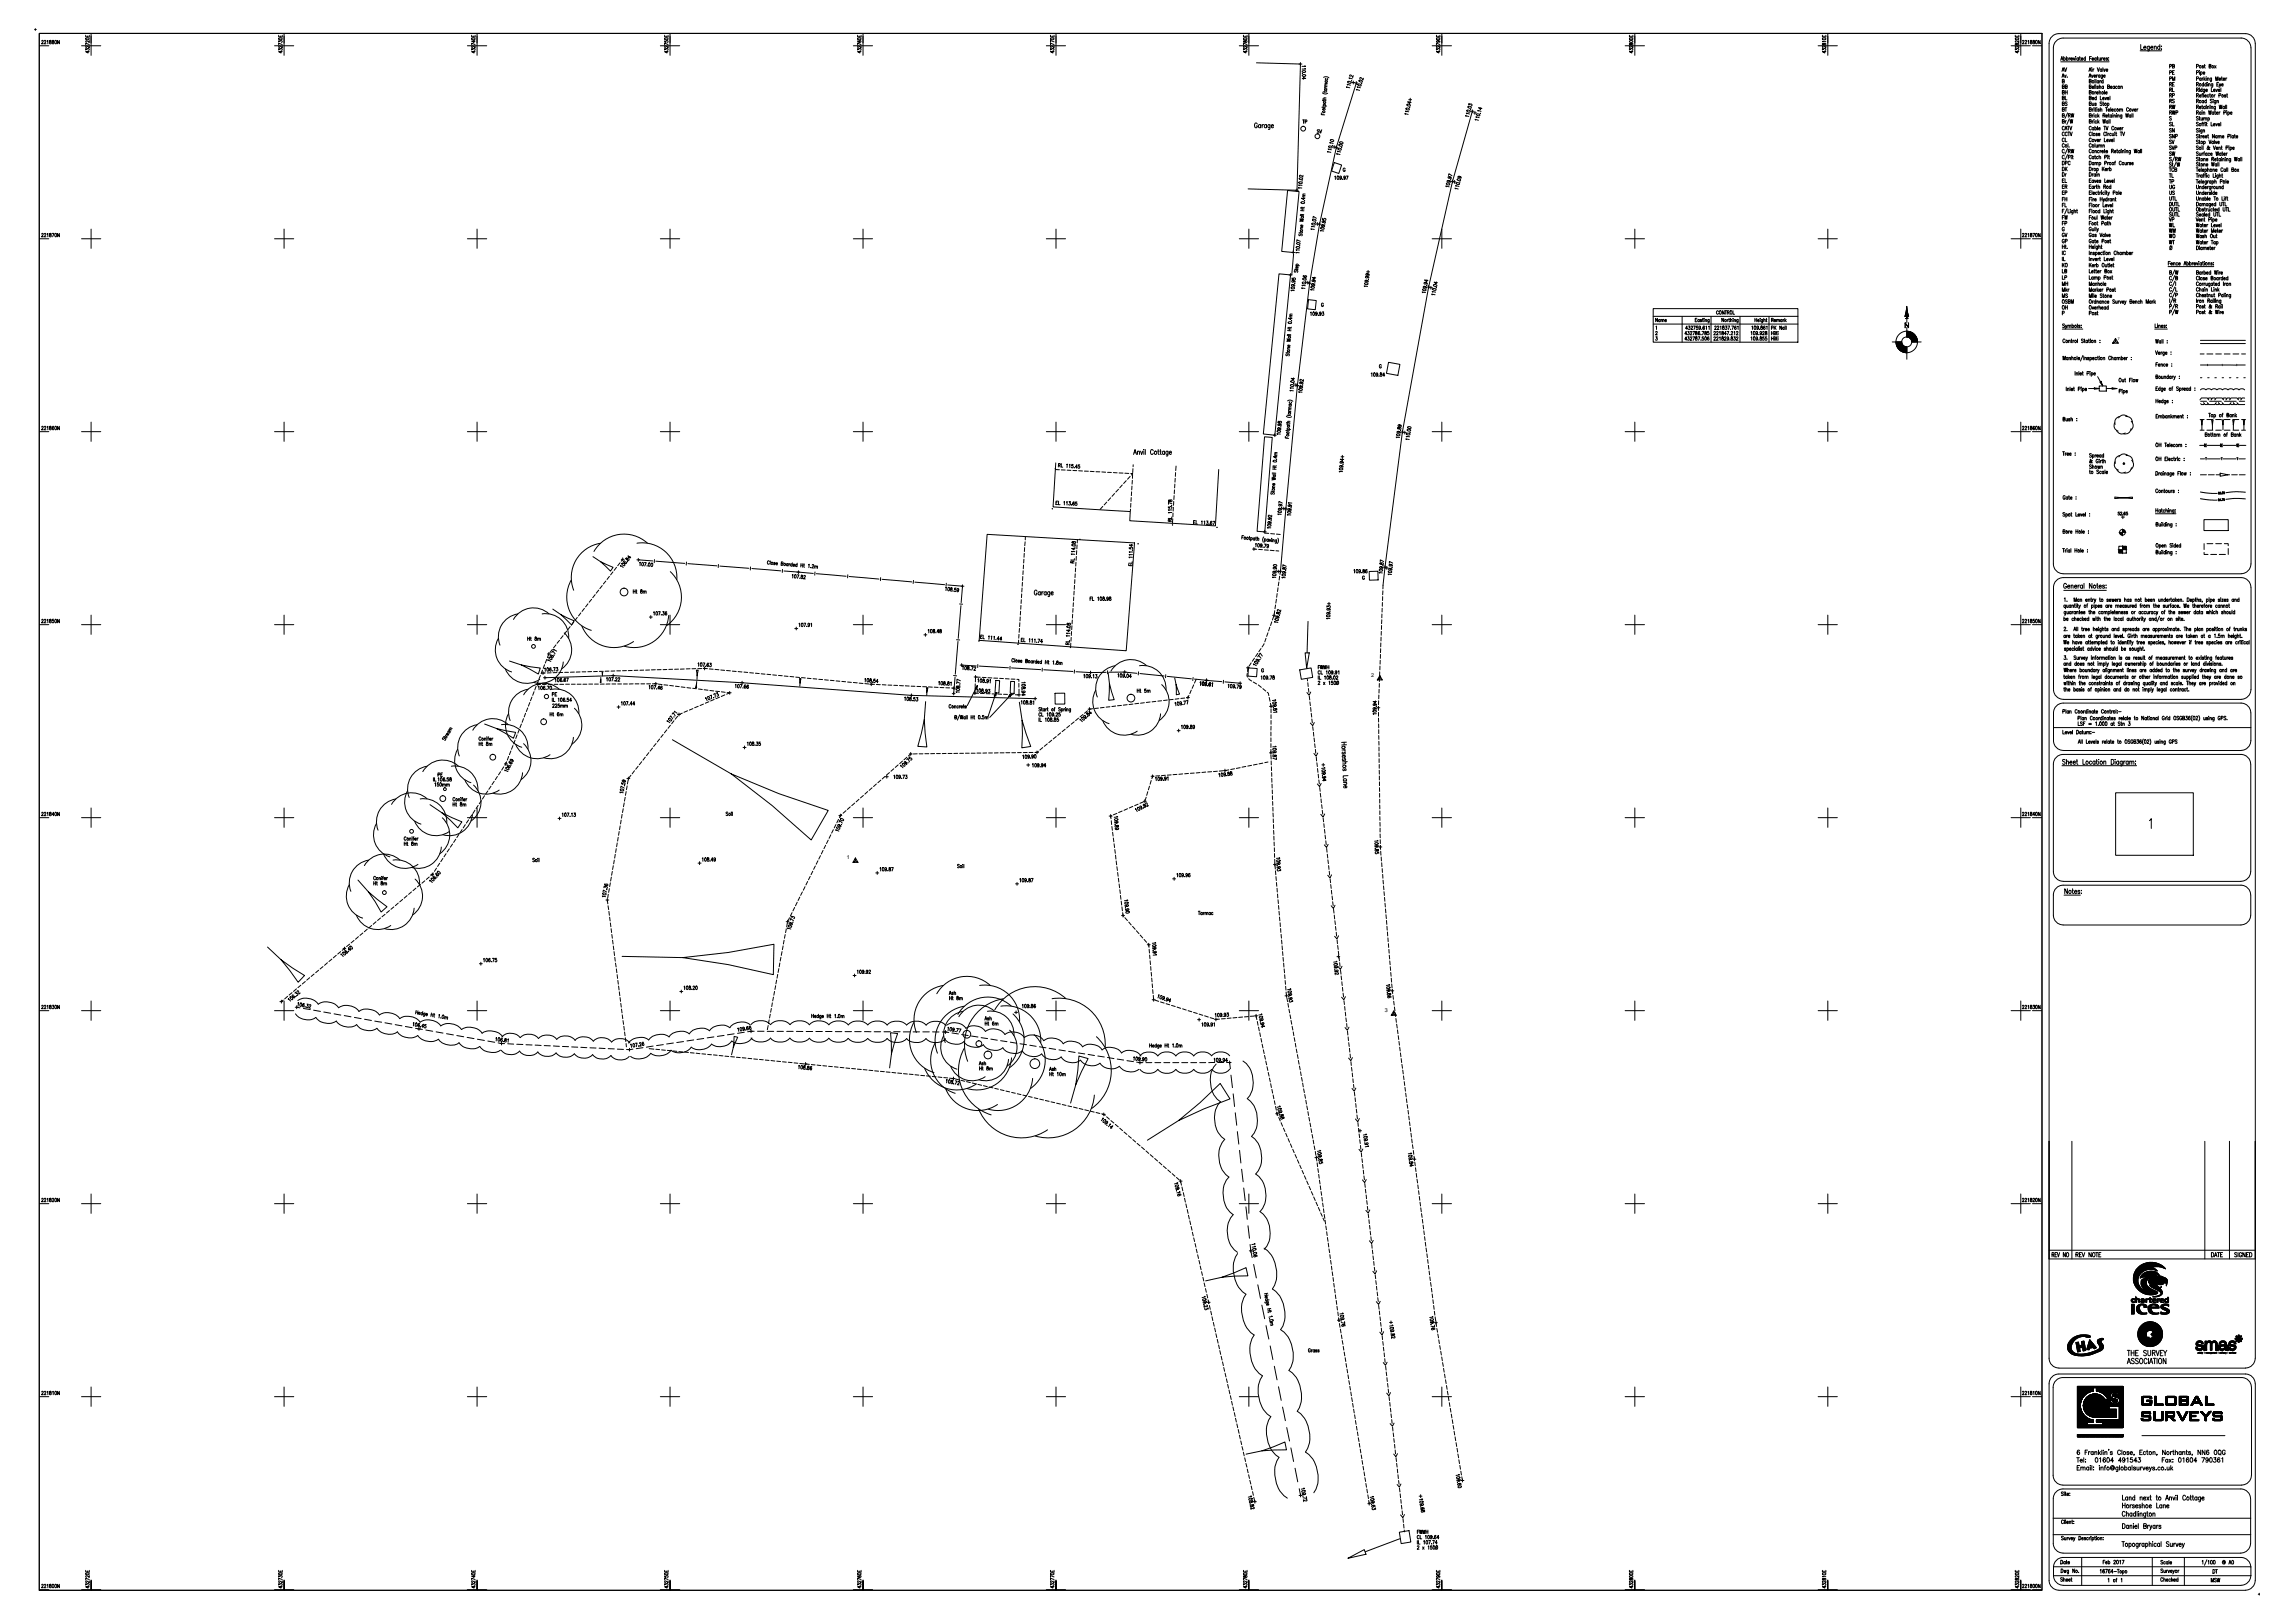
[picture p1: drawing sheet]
<svg xmlns="http://www.w3.org/2000/svg" width="1189mm" height="841mm" viewBox="0 0 1189 841" stroke-linecap="round" stroke-linejoin="round" font-family="sans-serif">
<defs><g id="words">
<g font-size="2.8">
<text x="711" y="351">2</text>
<text x="439" y="445">1</text>
<text x="718" y="524">3</text>
</g>
<text font-size="1.8" x="1097" y="176">7</text>
</g></defs>
<!-- layer: SV_Road Channels -->
<g fill="none" stroke="#000" stroke-width=".52">
<path d="M703 43l-10 33-9 40-5 31-7 53-9 98M763 58l-10 36a1452 1452 0 0 0-36 211M663 299v2M660 319l-1 2M661 316l-1 2M661 313v2M662 310l-1 3M662 308v2M662 305v2M663 302l-1 2M716 318v2M716 315v2"/>
<path d="M716 312v2M717 309l-1 2M717 306v2M652 339l-1 1M654 336l-2 2M655 334l-1 1M656 331l-1 2M657 328l-1 2M658 325l-1 2M659 322l-1 2M715 339v2M716 336l-1 2"/>
<path d="M716 333v2M716 330v2M716 327v2M716 324v2M716 321v2M505 357v2h2M505 354v2M506 351l-1 2M506 351h2M508 359h2M509 351h2M511 359l2 1"/>
<path d="M512 351h2M514 360h2M515 351h2M517 360h2M518 352h2M520 360h2M521 352h2M523 360h2M524 352h2M527 352h1v1M528 354v2M528 357v2"/>
<path d="M646 349l1 2M647 346v2M647 352l2 1M648 344l-1 1M650 353l1 1M650 341l-1 2M652 355l2 1M654 357l2 1M657 359l1 1M715 357v2M715 354v2M715 351v2"/>
<path d="M715 348v2M715 345v2M715 342v2M526 360h2M658 361v2M658 364l1 2M659 379v2M659 376v2M659 367v2M659 370v2M659 373v2M714 366v2"/>
<path d="M714 372v2M714 369v2M714 375l1 2M714 363v2M715 378v2M715 360v2M628 400h-2M631 400h-2M634 399l-2 1M637 399h-2M640 398l-2 1M643 398h-2"/>
<path d="M646 397l-2 1M649 397h-2M652 396h-2M654 395l-2 1M657 395h-2M659 388v2M659 391v2M659 382v2M659 385v2M659 394v2M659 397v2M715 381v2"/>
<path d="M715 384v2M715 390v2M715 387v2M715 393v2M715 396v2M715 399v2M584 419l-1 1M587 418l-2 1M590 417h-2M593 416h-2M594 413l-1 2M595 410l-1 2"/>
<path d="M596 407l-1 2M597 404l-1 2M598 402h-1v2M601 402h-2M604 402h-2M607 402h-2M610 401h-2M613 401h-2M616 401h-2M619 401h-2M622 400l-2 1M625 400h-2"/>
<path d="M659 400v2M659 403v2M659 406v2M659 409v2M659 412v2M660 415v2M660 418v2M715 402v2M715 405v2M715 408v2M715 411v2M715 417v2"/>
<path d="M715 414v2M576 425v2M576 423v1M576 428v2M577 431v2M577 434v2M577 437l1 2M579 421l-2 1M582 420l-2 1M660 421v2M660 424v2M660 427v2"/>
<path d="M660 430v2M660 433v2M660 436v2M660 439v2M715 420v2M715 423v2M715 426v2M715 432v2M715 429v2M715 435v2M715 438v2M578 440v2"/>
<path d="M578 443v2M578 446l1 2M579 449v2M579 452v2M580 455v2M580 458v2M660 442l1 2M661 445v2M661 448v2M661 451v2M661 454v2M662 457v2"/>
<path d="M716 441v2M716 444v2M716 447v2M716 450v2M717 453v2M717 456v2M717 459v2M580 461l1 2M581 464v2M581 467v2M581 470l1 2M582 473v2"/>
<path d="M583 476l1 1M585 478l1 1M662 460v2M662 463v2M662 466l1 2M663 469v2M663 472v2M663 475v2M663 478l1 2M717 462v2M718 465v2M718 468v2"/>
<path d="M718 471v2M718 474v2M719 477v2M719 480v2M587 480l1 2M589 482l1 2M591 485l1 1M593 487l1 1M595 489v2M596 492v2M596 495v2M596 498v2"/>
<path d="M664 481v2M664 484v2M664 487v2M664 490l1 2M665 493v2M665 496v2M665 499v2M719 483v2M719 486v2M720 489v2M720 492v2M720 495v2"/>
<path d="M720 498v2M596 501v2M597 504v2M597 507v2M597 510v2M597 513l1 2M598 516v2M599 518l1 1M601 519l2 1M666 502v2M666 505v2M666 508v2"/>
<path d="M666 511v2M667 514v2M667 517v2M667 520l1 2M720 501l1 2M721 504v2M721 507v2M721 510v2M722 513v2M722 516v2M722 519l1 2M604 520l2 1"/>
<path d="M607 521l2 1M610 522l2 1M613 523h2M616 524h2M619 525h1M621 525l2 1M624 526l2 1M627 527l2 1M632 528h-2M635 528h-2M638 528h-2M641 527h-2"/>
<path d="M644 527h-2M647 527h-2M650 527h-2M651 526v2M652 529v2M652 532l1 2M653 535v2M654 538v2M668 523v2M669 526v2M669 529v2M670 532v2"/>
<path d="M670 535l1 2M671 538v2M723 522v2M723 525v2M723 528l1 2M724 531v2M724 534v2M725 537v2M725 540v2M654 541l1 2M655 544v2M655 547l1 2"/>
<path d="M656 550v2M657 553v2M657 556l1 2M658 559v2M671 541l1 2M672 544v2M672 547l1 1M673 550v1M673 552l1 2M674 555v2M675 558v2M725 543l1 2"/>
<path d="M726 546v2M726 549v2M727 552v2M727 555v1M727 558l1 1M659 562v2M659 564l1 2M660 567v2M660 570l1 2M661 573v2M662 576v2M663 579v2"/>
<path d="M675 561v2M676 564v2M676 567l1 2M677 570v2M677 573l1 2M678 576v2M678 579l1 2M728 560v2M728 563v2M729 566v2M729 569v2M729 572l1 2"/>
<path d="M730 575v2M730 578v2M664 582l1 2M665 585l1 1M666 587l1 2M668 590v2M669 593l1 2M670 596l1 1M671 598l1 2M679 582v2M679 585l1 2M680 588v2"/>
<path d="M681 591v2M681 594v2M682 597v2M682 600v2M730 581l1 2M731 584v2M731 587v2M732 590v2M732 593v2M732 596l1 2M733 599v2M672 601l1 2"/>
<path d="M674 604v2M675 607l1 1M676 609l1 2M677 612l1 2M678 615l1 2M680 618v1M683 603v2M683 606v2M683 609l1 2M684 612v2M684 614v2M685 617v2"/>
<path d="M733 602v2M734 605v2M734 608v2M734 611l1 2M735 614v2M735 617v2M736 620v2M681 620l1 2M682 623l1 2M683 626l1 2M684 628l1 2M685 620v2"/>
<path d="M685 623l1 2M686 631v2M686 626v2M686 629l1 2M687 632v2M687 635v2M688 638v2M736 623v2M736 626l1 2M737 629v2M737 632v2M738 635v2"/>
<path d="M738 638v2M688 641v2M688 644l1 2M689 647v2M689 650v2M690 653v2M690 656v2M690 659l1 2M738 641l1 2M739 644v2M739 647v2M739 650l1 2"/>
<path d="M740 653v2M740 656l1 2M741 659v2M691 662v2M691 665v2M692 668v2M692 671v2M692 674l1 2M693 677v2M693 680l1 2M741 662v2M741 665l1 2"/>
<path d="M742 668v2M742 671v2M743 674v1M743 677v1M743 679l1 2M694 683v2M694 686v2M695 689v2M695 692v2M696 695v2M696 698v2M744 682v2"/>
<path d="M744 685l1 2M745 688v2M745 691l1 2M746 694v2M746 697v2M697 701v2M697 704v2M698 707v2M698 709v2M699 712v2M699 715v2M700 718v2"/>
<path d="M747 700v2M747 703v2M748 706v2M748 709v2M749 712v2M749 715v2M750 718v2M700 721v2M700 724l1 2M701 727v2M702 730v2M702 733v2"/>
<path d="M702 736l1 2M703 739v2M750 721v2M751 724v2M751 727v2M752 730v2M752 733v2M753 736v2M753 739v2M703 742l1 2M704 745v2M704 748l1 2"/>
<path d="M705 751v2M705 754l1 2M706 757v2M706 760l1 2M754 742v2M754 745v2M755 748v2M755 750v2M756 753v2M756 756v2M757 759v2M707 763v2"/>
<path d="M707 766l1 2M708 769v2M708 772l1 2M709 775v2M709 778l1 1M757 762v2M758 765v2"/>
</g>
<!-- layer: SV_Road Levels -->
<g fill="none" stroke="#000" stroke-width=".52">
<path d="M702 43h2M703 42v2M703 47v-1l2 1M704 45h-1l2 1M706 43h.1M707 41h-1l-1-1v1M728 59h2M729 58h-1h2M730 52h2M730 56h.1M731 53v1l-1-1h1M731 51v1"/>
<path d="M760 59h2M761 54h1h1l-1 1M762 57h.1M762 58h2M763 57v1M692 76h1M693 76v1M693 79v-1l2 1M695 76h.1M760 60h-1h2M693 80h1M750 97l-1-1 2 1"/>
<path d="M751 94h-1h1h1l-1 1M751 91v-1l2 1M751 92h-1h1h1v1M752 93h.1M752 94h2M753 93v2M683 116h2M684 115v2M685 116l1 1h-1h1M685 113v1h1v-1h1v1M686 114v1h-1a.9 .9 0 0 1 1-1 .9 .9 0 0 1 1 1M686 120l-2-1v1"/>
<path d="M687 116h.1M678 147h1M679 146v2M680 147l1 1h-1v-1h1v1M681 145v1h-1a.8 .8 0 0 1 1-1 .8 .8 0 0 1 1 1h-1M681 150h-2h1M681 144v1l-1-1h2M681 147h.1M708 145v1h-1v-1h1l1 1M708 141h2M708 143v1v-1a.9 .9 0 0 1 1 0 .9 .9 0 0 1 0 1M708 142h1l-1 1v-1a.9 .9 0 0 1 1 0 .9 .9 0 0 1 1 1h-1"/>
<path d="M709 148h-2v1M709 140v2M709 145h.1M738 148l1 1h-1v-1a.9 .9 0 0 1 1 0 .9 .9 0 0 1 0 1M739 146v1l-1-1a.9 .9 0 0 1 1 0 .9 .9 0 0 1 1 1h-1M739 152l-2-1v1M739 148h.1M740 145l-1 1-1-1h2M740 149h1M740 148v2M672 200h1M672 199v2"/>
<path d="M674 200v1l-1-1a.9 .9 0 0 1 1 0 .9 .9 0 0 1 1 1M674 198l1 1h-1v-1h1v1M675 199h.1M675 197v1l-1-1M675 203h-2M695 237h1M695 239l1 1h-1v-1a.9 .9 0 0 1 1 0 .9 .9 0 0 1 0 1M696 236v1M696 238v1l-1-1h1M724 221l1 1h1zM725 223v1h-1a.8 .8 0 0 1 1-1 .8 .8 0 0 1 1 1h-1M725 220l1 1h-1v-1h1v1"/>
<path d="M725 227l-1-1v1M726 223h.1M726 224h2M727 223v2M695 241v1h-1v-1a.9 .9 0 0 1 1 0 .9 .9 0 0 1 1 1M696 244h-2v1M696 241h.1M666 264h1M666 263v1M668 264h-1h1h1v1M668 262a.9 .9 0 0 1 1 0v1M669 267h-2"/>
<path d="M669 263h.1M670 261h-2M663 296h1M664 295v2M665 294v1l1-1 1 1h-1zM665 296v1v-1a.9 .9 0 0 1 1 0 .9 .9 0 0 1 0 1M666 299h-2l1 1M666 296h.1M667 293h-2v1M715 292h1h1l-1 1zM716 294h-1h1h1l-1 1M716 297h-1"/>
<path d="M717 293h.1M717 294h2M717 291l-2-1v1M718 293v2M660 319h1M660 318v2M662 319v1h-1l1-1 1 1M662 317v1l1-1v1zM663 319h.1M664 316v1l-2-1v1M688 315v-1h1v1M688 313h1"/>
<path d="M688 317v1a.9 .9 0 0 1 1-1 .9 .9 0 0 1 0 1M688 315l1 1h-1l1-1v1M689 312v2M689 317h.1M653 339v-1l1 2M661 323l-1-1 2 1M689 320h-2l1 1M646 346h1M647 345v2M650 345v-1l1 1M652 342l-1 1v-1a.9 .9 0 0 1 1 0 .9 .9 0 0 1 0 1M652 340l2 1"/>
<path d="M653 342h.1M658 366h1M659 365v2M660 367h.1M660 365v1h1v-1h-1l1 1M660 367l2 1-1-1-1 1zM661 363h-2M661 369h1h-2M712 367v1v-1a.9 .9 0 0 1 1 0 .9 .9 0 0 1 0 1M712 365h1h-1h1v1M713 363v1h-1h1M713 366h.1"/>
<path d="M713 370h-1M714 367h1M714 366v1M634 399h2M635 399v1M658 390h1M659 389v2M660 391h.1M660 391l1 1v-1l-1 1zM660 389a.8 .8 0 0 0 0 1 .8 .8 0 0 0 1-1h-1l1 1M661 387h-1M662 393v1l-2-1"/>
<path d="M685 396h2M686 396v1M686 398h1h-2M588 419h1v2M592 418l-1 1v-1h1v1h-1M593 419h.1M593 415h1M593 414v2M593 417v1v-1a.9 .9 0 0 1 1 0 .9 .9 0 0 1-1 1M594 417v-1v2l1-1M597 402h1M597 402v1"/>
<path d="M599 403v2M602 403l-1 1 1-1a.9 .9 0 0 1 0 1M603 404h.1M604 403v1l-1-1h1v1M605 403v-1v2M632 401v2M635 401h-1h1v1h-1M636 402h.1M636 400l1 1v1l-1-1 1-1zM638 400l1 1-1 1v-1v-1zM685 402h.1M685 400l1 1h1v-1h-1v1"/>
<path d="M685 404h2h-1v1M686 402l-1 1h2v-1l-1 1h1M575 423h1M576 422v2M578 427h.1M578 426v1l1-1h-1h1M578 428h2h-1l-1 1zM578 429v1h1l1-1h-1v1M579 423l-2 1M713 440h.1M713 438v1h1v-1h-1l1 1M714 435v1h-2"/>
<path d="M715 439h1M715 438v2M660 448h1M661 447v2M662 448h.1M662 447v1h1v-1h-1l1 1M662 449v1h1h1l-1-1h-1l1 1M662 450v1h1h1v-1M663 444v1h-1M713 440l1 1v-1l-1 1zM713 441v1h1v-1v1h1M581 474h2"/>
<path d="M582 474v1M583 470h.1M583 469v1h1l1-1h-1v1M584 471v1h1v-1h-1l1 1M584 466l1 1h-2M595 490h1M595 489v1M598 492h.1M598 491l-1 1h1l1-1h-1l1 1M598 493a.8 .8 0 0 0 0 1 .8 .8 0 0 0 1-1h-1l1 1M599 488v1h-2M599 495h-1"/>
<path d="M693 498l-2 1M693 496h1M694 495v1M597 518h2M598 517v2M600 516l1-1-1 2M603 517v-1a1 1 0 0 1 0 2 .9 .9 0 0 1-1 0M604 518h.1M605 518h-1l1-1a.9 .9 0 0 1 0 1 .9 .9 0 0 1-1 1v-1M607 519l-1-1h1l-1 1M666 516h1M667 515v2"/>
<path d="M668 515v1l1-1h-1l1 1M668 516h.1M668 517v1h1l1-1h-1v1M669 512v1h-2M670 518v1h-1h-1v-1M692 502h.1M692 501h1h-1h1M692 503l1 1v-1h-1l1 1M693 504l1 1-2-1v1M719 513l1 1v-1h-1l1 1M719 514h.1M719 515h2h-1l-1 1z"/>
<path d="M720 516v1l-1-1a.9 .9 0 0 1 1 0 .9 .9 0 0 1 1 1M720 510l-2 1M721 513h1M722 513v1M629 528h2M630 525v2M630 528v1M633 526l-1-1h1v1v1h-1M634 527h.1M635 525l-1 1 1-1a.9 .9 0 0 1 0 1 .9 .9 0 0 1 0 1h-1M636 525h1l-1 1h1l-1 1v-1M650 526h2"/>
<path d="M651 526v1M653 528v1h1l1-1h-1v1M653 530h.1M653 530v1h2v-1h-1l1 1M654 532h1l-1-1v1M654 525v1h-2M661 577h2M662 576v2M663 576a.8 .8 0 0 0 1 1 .8 .8 0 0 0 0-1h-1h1M663 577h.1M663 573h1l-2 1M663 578h2h-1v1z"/>
<path d="M664 579h1l-1 1zM681 600h2M682 599v2M683 599l1 1 1-1h-1M684 596l-1 1M704 586h2M705 585v2M707 590v1h1v-1v1M707 592h.1M707 592v1h2v-1h-1l1 1M708 588h-1M709 594h-1"/>
<path d="M731 597l1 1h-2M733 600v1M683 600h.1M683 601h1l1 1v-1l-1 1zM684 602v1h1v-1l1 1M730 602h.1M730 600v1h1h1v-1h-1v1M730 602l2 1v-1l-1 1zM731 604h1l-1-1v1M732 601h2M693 684h2M694 683v2"/>
<path d="M695 683v1h1l1-1h-1h-1l1 1M695 685h.1M696 680v1h-2M696 686v1h-1l1-1h1v1M697 685v1l-2-1M720 685h2M721 689a.8 .8 0 0 0 1 1 .8 .8 0 0 0 0-1h-1l1 1M721 691h.1M721 685v1M721 691l1 1h1l-1-1-1 1zM722 687h-2M722 693h1h-2v1"/>
<path d="M742 686h.1M742 685h-1a.8 .8 0 0 0 1 1 .8 .8 0 0 0 1-1h-1l1 1M742 682h1l-2 1M742 688l1 1h-1v-1h1v1M743 687v1l-1-1M743 685h2M744 685v1M709 779h1M710 778v2M711 778v1h1v-1h-1l1 1M711 780h.1M711 775l1 1h-2"/>
<path d="M735 775h2M736 779v1h1v-1v1M736 775v1M737 777h-1M755 767h1h1h-1M755 768h.1M756 769l-1 1a.7 .7 0 0 1 1-1 .7 .7 0 0 1 1 0M756 764l-1 1M757 767h2M758 766v2M711 780l1 1h-1v-1h1v1M713 781v1h-1h-1v-1"/>
<path d="M736 781h.1M737 783h1l-1 1zM737 781v1h-1l1-1h1v1"/>
<circle cx="704" cy="44" r=".8"/>
<circle cx="705" cy="42" r=".8"/>
<circle cx="729" cy="56" r=".8"/>
<circle cx="730" cy="54" r=".8"/>
<circle cx="761" cy="58" r=".8"/>
<circle cx="762" cy="56" r=".8"/>
<circle cx="694" cy="77" r=".8"/>
<circle cx="695" cy="75" r=".8"/>
<circle cx="695" cy="74" r=".8"/>
<circle cx="750" cy="95" r=".8"/>
<circle cx="685" cy="118" r=".8"/>
<circle cx="680" cy="149" r=".8"/>
<circle cx="708" cy="147" r=".8"/>
<circle cx="738" cy="150" r=".8"/>
<circle cx="674" cy="202" r=".8"/>
<circle cx="725" cy="225" r=".8"/>
<circle cx="695" cy="243" r=".8"/>
<circle cx="668" cy="265" r=".8"/>
<circle cx="665" cy="298" r=".8"/>
<circle cx="716" cy="295" r=".8"/>
<circle cx="688" cy="319" r=".8"/>
<circle cx="662" cy="321" r=".8"/>
<circle cx="651" cy="343" r=".8"/>
<circle cx="661" cy="364" r=".8"/>
<circle cx="712" cy="369" r=".8"/>
<circle cx="661" cy="388" r=".8"/>
<circle cx="686" cy="399" r=".8"/>
<circle cx="590" cy="419" r=".8"/>
<circle cx="601" cy="403" r=".8"/>
<circle cx="633" cy="401" r=".8"/>
<circle cx="579" cy="425" r=".8"/>
<circle cx="713" cy="437" r=".8"/>
<circle cx="663" cy="446" r=".8"/>
<circle cx="584" cy="468" r=".8"/>
<circle cx="584" cy="473" r=".8"/>
<circle cx="598" cy="490" r=".8"/>
<circle cx="692" cy="500" r=".8"/>
<circle cx="602" cy="517" r=".8"/>
<circle cx="668" cy="514" r=".8"/>
<circle cx="720" cy="512" r=".8"/>
<circle cx="631" cy="526" r=".8"/>
<circle cx="654" cy="527" r=".8"/>
<circle cx="663" cy="575" r=".8"/>
<circle cx="684" cy="598" r=".8"/>
<circle cx="708" cy="589" r=".8"/>
<circle cx="731" cy="599" r=".8"/>
<circle cx="696" cy="682" r=".8"/>
<circle cx="721" cy="688" r=".8"/>
<circle cx="742" cy="684" r=".8"/>
<circle cx="711" cy="777" r=".8"/>
<circle cx="737" cy="778" r=".8"/>
<circle cx="756" cy="766" r=".8"/>
<circle cx="757" cy="770" r=".8"/>
</g>
<!-- layer: SV_Top Of Kerb Levels -->
<g fill="none" stroke="#000" stroke-width=".52">
<path d="M701 39v1l-1-1h-1l1 1M698 45l1 1M698 44h2M699 41v-1l2 1M700 42h.1M701 43h1M701 42v2M764 59h1M764 58v1M766 58v-1l2 1M767 59h.1M767 56v1l-1-1h2"/>
<path d="M688 79h2M689 78l-1-1 2 1M689 74h2M690 75h.1M691 76h1M691 75v2M765 62h-1h2M765 61v-1l2 1M753 94h2M754 94v1M754 98h2M755 97l-1-1 2 1"/>
<path d="M756 91v1a.7 .7 0 0 1 1-1 .7 .7 0 0 1 0 1M757 94h.1M680 113l1-1 1 1M681 119h-2h1M681 118l-1-1v1M682 115h.1M682 116h1M683 115v2M676 143h-1a.9 .9 0 0 0 1 1 .9 .9 0 0 0 1-1h-1v1M676 149h-1v1M676 148h-1M677 146h.1"/>
<path d="M677 146h1M678 146v1M741 149h1M742 148v2M742 151h2M744 153l-2-1v1M744 149h.1M744 146v1l-1-1 2 1M670 196v1l-1-1h2M670 199h.1M671 199h1M672 199v1"/>
<path d="M670 203l-2-1 1 1M670 201h-1M727 224h2M728 223v2M730 228l-1-1v1M731 226h-2M731 224h.1M663 263v1v-1l1 1M663 261l1 1h-1v-1h1v1M664 267l-2-1 1 1M664 263h.1M665 261l-2-1v1"/>
<path d="M665 264h1M665 263v1M660 296l1 1h-1v-1h1v1M660 294l1 1h-1v-1a.9 .9 0 0 1 1 0 .9 .9 0 0 1 1 1h-1M661 299h-2h1M661 296h.1M662 296h1M662 295v2M718 294h1M719 294v1M720 294v1a.9 .9 0 0 1 1-1 .9 .9 0 0 1 0 1M720 292l1 1h-1v-1l1 1h1h-1"/>
<path d="M721 298l-2-1 1 1M721 294h.1M722 292l-2-1v1"/>
<circle cx="699" cy="43" r=".8"/>
<circle cx="766" cy="59" r=".8"/>
<circle cx="689" cy="76" r=".8"/>
<circle cx="690" cy="73" r=".8"/>
<circle cx="755" cy="95" r=".8"/>
<circle cx="756" cy="93" r=".8"/>
<circle cx="681" cy="116" r=".8"/>
<circle cx="681" cy="114" r=".8"/>
<circle cx="676" cy="147" r=".8"/>
<circle cx="676" cy="145" r=".8"/>
<circle cx="743" cy="150" r=".8"/>
<circle cx="744" cy="148" r=".8"/>
<circle cx="670" cy="200" r=".8"/>
<circle cx="670" cy="198" r=".8"/>
<circle cx="730" cy="225" r=".8"/>
<circle cx="730" cy="223" r=".8"/>
<circle cx="730" cy="222" r=".8"/>
<circle cx="663" cy="265" r=".8"/>
<circle cx="660" cy="298" r=".8"/>
<circle cx="661" cy="293" r=".8"/>
<circle cx="720" cy="296" r=".8"/>
</g>
<!-- layer: SV_Buildings -->
<g fill="none" stroke="#000" stroke-width=".52">
<path d="M651 33h23l-2 66-25-1M547 240l-1 23 40 2-1 5 45 3 2-30M547 243h2M550 243l2 1M553 244h2M556 244h2M559 244h2M562 244h2M565 244h2M568 244l2 1M571 245h2M574 245h2"/>
<path d="M576 258l-2 1M577 245h2M578 256l-2 1M580 254l-2 1M580 245h2M582 251l-2 2M583 245h2M584 249l-2 2M586 247l-2 1M586 245h1l-1 1M586 258v2M586 255v2"/>
<path d="M587 252v2M587 249v2M587 246v2M587 243v2M587 241v1M608 260v2M608 257v2M609 254v2M609 251v2M609 248v2M609 245v2M610 242l-1 2"/>
<path d="M512 277l76 4-4 56-77-5zM531 278v2M558 280v1M572 262l-2 2M574 260l-2 2M586 264v1M586 261v2M608 269v2M608 266v2M608 263v2M530 299v2M530 296v2"/>
<path d="M530 293v2M531 290v2M531 287v2M531 284v2M531 281v2M557 297v2M557 294v2M558 291l-1 2M558 288v2M558 285v2M558 282v2M529 320v2"/>
<path d="M529 317v2M529 314v2M529 311v2M529 308v2M530 305v2M530 302v2M556 318v2M556 315v2M556 312v2M556 309v2M557 306v2M557 303v2"/>
<path d="M557 300v2M528 332v1M528 329v2M528 326v2M529 323l-1 2M555 333v2M555 330v2M555 327v2M556 324l-1 2M556 321v2"/>
</g>
<!-- layer: SV_Building Levels -->
<g fill="none" stroke="#000" stroke-width=".52">
<path d="M673 33h2M674 32v2M675 38h.1M676 34h1h-2M676 35l1 1h-2M675 41h2l-2-1v1M671 99h2M672 98v1M675 97h-2v1M675 96h-2M675 94h.1M675 91v1l-1-1h-1l1 1"/>
<circle cx="676" cy="37" r=".8"/>
<circle cx="676" cy="39" r=".8"/>
<circle cx="674" cy="95" r=".8"/>
<circle cx="674" cy="93" r=".8"/>
</g>
<!-- layer: SV_Wallls -->
<path d="M667 99h6l-3 32-6-1zM670 132l-1 11M663 142h6l-8 84-6-1zM655 226l4 1-4 49-4-1zM516 353h2v6h-2zM524 353h2v6h-2z" fill="none" stroke="#000" stroke-width=".52"/>
<!-- layer: SV_Wall Levels -->
<g fill="none" stroke="#000" stroke-width=".52">
<path d="M669 131h2M670 130v2M673 131h-1M673 130l-1-1v1M674 127h.1M674 125l-2-1v1M668 142h2M669 142v1M670 144v1v-1h1v1M670 147v1h-1l1-1 1 1M670 145v1l1-1v1M671 151l-2-1v1"/>
<path d="M671 147h.1M662 218l1 1 1-1v1zM663 220h-1h1h1v1M660 226h1M661 225v1M663 222v1l-1-1a.9 .9 0 0 1 1 0 .9 .9 0 0 1 1 1M664 225h-2M664 221h.1M655 276h1M655 275v1M658 270v1h-1a.9 .9 0 0 1 1-1 .9 .9 0 0 1 1 1M658 268v1h-1a.9 .9 0 0 1 1-1 .9 .9 0 0 1 1 1"/>
<path d="M659 274l-2-1v1M659 270h.1M659 267v1l-1-1h-1l1 1"/>
<circle cx="673" cy="128" r=".8"/>
<circle cx="673" cy="126" r=".8"/>
<circle cx="670" cy="149" r=".8"/>
<circle cx="663" cy="223" r=".8"/>
<circle cx="658" cy="272" r=".8"/>
</g>
<!-- layer: SV_Paths -->
<path d="M656 276h2M659 277h2M662 277h1M650 285h1M652 285h2M655 285h2M658 285h2M661 285l2 1" fill="none" stroke="#000" stroke-width=".52"/>
<!-- layer: SV_Footpath Levels -->
<g fill="none" stroke="#000" stroke-width=".52">
<path d="M649 285h2M650 284v1M651 282v1M654 282l-1 1v-1h1v1h-1M655 283h.1M655 282h1l-1 2M657 283v-1a.9 .9 0 0 1 1 1 .9 .9 0 0 1-1 1M504 359h2M505 351h1M505 358v2M506 350v2M506 357h1l-1 2"/>
<path d="M507 352v1M509 357l1 1-1 1v-1l1-1zM509 352l1 1v1l-1-1 1-1zM510 359h.1M511 354h.1M512 358h-1v-1a.9 .9 0 0 1 1 1 .9 .9 0 0 1-1 1M512 353v-1v1v1h-1M512 357h1v1v1h-1M513 352v2M528 359v2M530 357h.1M530 356l1 1v-1l-1 1z"/>
<path d="M530 358l-1 1h1h1v-1h-1l1 1M531 353v1h-2M527 360h2M529 360h2l-1-1v1"/>
<circle cx="652" cy="282" r=".8"/>
<circle cx="508" cy="358" r=".8"/>
<circle cx="508" cy="353" r=".8"/>
<circle cx="531" cy="355" r=".8"/>
</g>
<!-- layer: SV_Fences -->
<g fill="none" stroke="#000" stroke-width=".52">
<path d="M331 290l7 1M339 290v2M340 291l15 1M356 291v2M357 292l15 1M372 293v1M373 293l15 1M389 294v1M390 295l15 1M406 295l-1 2M406 296l15 1M422 296v2"/>
<path d="M423 297l15 2M439 298v1M440 299l16 1M456 299v2M457 300l16 2M473 301v1M474 302l16 1M490 302v2M491 303l8 1-1 8M497 313h2M498 314l-1 17M496 332h1"/>
<path d="M496 332l-1 17M494 350h2M495 351l-1 8M498 345h8M507 344v2M508 345l15 1M523 345v2M524 346l15 1M540 346v2M541 347l15 1M557 347v2M558 348h15"/>
<path d="M574 348v1M575 348l14 1M590 348v2M591 349l12 1M604 350v1M605 350l12 2M618 351v2M619 352l14 1M634 353v1M635 353l8 1"/>
</g>
<!-- layer: SV_Fence Levels -->
<g fill="none" stroke="#000" stroke-width=".52">
<path d="M330 290h2M331 289v2M331 292l1-1v2M334 292h1l-1 1M335 293h.1M411 298v2M413 296h2M413 298h1l-1 2M414 296v1M414 300h.1M415 298l1 1v1l-1-1 1-1zM417 299l-1 1h1"/>
<path d="M490 305v-1v2M493 305v1h-1l1-1zM494 306h.1M496 305h-1v1M497 306h-1v-1h1v1h-1M498 304h2M499 303v2M493 359h2M494 359v1M496 356l1-1v1zM497 359l-2-1 1 1M497 355h.1"/>
<path d="M498 354l-2-1v1M498 345h1M498 353l-2-1v1M498 344v1M499 345v2M501 345l1 2-1-1h1zM503 347h.1M503 345h1v2M505 346h1l-1 1h1M562 350v-1v2M564 349h2M565 350h-1l1 1h-1"/>
<path d="M565 348v1M566 351h.1M566 350h1v1M568 350h1h-1l1 1h-1M579 349h1v2M582 348h2M583 350h-1l1-1a.9 .9 0 0 1 0 1 .9 .9 0 0 1-1 1M583 348v1M583 351h.1M586 351h-1l1-2v2M622 355v-2v2M625 353h1"/>
<path d="M625 354v1v-1v1h-1M625 352v1M626 355h.1M627 354a.8 .8 0 0 0 0 1v-1v1M628 354v2M636 355h1v1M640 355l-1 1v-1h1v1h-1M640 356h.1M641 355h1l-1 2M642 354h1M643 353v2M643 356h-1l1-1a.9 .9 0 0 1 0 1 .9 .9 0 0 1-1 1"/>
<circle cx="333" cy="292" r=".8"/>
<circle cx="336" cy="292" r=".8"/>
<circle cx="338" cy="293" r=".8"/>
<circle cx="412" cy="299" r=".8"/>
<circle cx="492" cy="305" r=".8"/>
<circle cx="496" cy="357" r=".8"/>
<circle cx="500" cy="346" r=".8"/>
<circle cx="563" cy="350" r=".8"/>
<circle cx="581" cy="350" r=".8"/>
<circle cx="584" cy="350" r=".8"/>
<circle cx="623" cy="354" r=".8"/>
<circle cx="624" cy="354" r=".8"/>
<circle cx="638" cy="355" r=".8"/>
</g>
<!-- layer: SV_Vegetation -->
<g fill="none" stroke="#000" stroke-width=".52">
<path d="M154 518a8 8 0 0 1 11 2 8 8 0 0 1 10 2 8 8 0 0 1 11 2 8 8 0 0 1 11 2 8 8 0 0 1 10 2 8 8 0 0 1 11 2 8 8 0 0 1 10 2 8 8 0 0 1 11 1 8 8 0 0 1 11 2 8 8 0 0 1 11 2M153 525a8 8 0 0 0 11 2 8 8 0 0 0 10 2 8 8 0 0 0 11 2 8 8 0 0 0 10 2 8 8 0 0 0 11 2 8 8 0 0 0 10 2 8 8 0 0 0 11 2 8 8 0 0 0 11 1 8 8 0 0 0 11 2 8 8 0 0 0 10 2M154 522h1M157 523h4M163 523l3 1M168 524l3 1M173 525l4 1M178 526l4 1M184 527l3 1M189 528l3 1M194 529l4 1M199 530l4 1"/>
<path d="M205 531l3 1M210 532l4 1M215 533h4M221 534h3M226 535h4M231 536h4M237 537h3M242 538h4M247 539h4M253 539l3 1M260 537a6 6 0 0 1 10 1 7 7 0 0 1 9 0 7 7 0 0 1 10 1 7 7 0 0 1 9 0 6 6 0 0 1 9 1 6 6 0 0 1 10 0 7 7 0 0 1 9 0M354 540h-3"/>
<path d="M360 539h-4M365 538l-4 1M370 537l-4 1M375 537h-3M380 536h-3M386 535h-4M389 531a8 8 0 0 0-11 2 8 8 0 0 0-10 1 8 8 0 0 0-11 2 8 8 0 0 0-10 1 8 8 0 0 0-11 2 8 8 0 0 0-10 1M389 531a7 7 0 0 1 10 0 7 7 0 0 1 10 0 7 7 0 0 1 10 0 7 7 0 0 1 11 0 7 7 0 0 1 10 0 7 7 0 0 1 10 0 7 7 0 0 1 10 0 7 7 0 0 1 10 0 7 7 0 0 1 10 0 7 7 0 0 1 10 0M389 538a7 7 0 0 0 10 0 7 7 0 0 0 10 0 7 7 0 0 0 10 0 7 7 0 0 0 11 0 7 7 0 0 0 10 0 7 7 0 0 0 10 0 7 7 0 0 0 10 0 7 7 0 0 0 10 0 7 7 0 0 0 10 0 7 7 0 0 0 10 0M390 538a8 8 0 0 1-11 1 8 8 0 0 1-10 2 8 8 0 0 1-11 2 8 8 0 0 1-10 1 8 8 0 0 1-11 2 8 8 0 0 1-10 1M391 534l-4 1M393 534h3"/>
<path d="M398 534h3M403 534h3M408 534h3M413 534l3 1M418 535h3M423 535h3M428 535h3M433 535h3M438 535h3M443 535h3M448 535h3M453 535h3"/>
<path d="M458 535h3M463 535h3M468 535h4M473 535h4M478 535h4M483 535h4M488 535h4M489 538a7 7 0 0 0 11 2 7 7 0 0 0 10 1 7 7 0 0 0 10 2 7 7 0 0 0 10 2 7 7 0 0 0 10 1 7 7 0 0 0 10 2 7 7 0 0 0 10 1 7 7 0 0 0 10 2 7 7 0 0 0 10 2 7 7 0 0 0 10 1M491 531a7 7 0 0 1 10 2 7 7 0 0 1 10 1 7 7 0 0 1 10 2 7 7 0 0 1 10 2 7 7 0 0 1 10 1 7 7 0 0 1 10 2 7 7 0 0 1 10 1 7 7 0 0 1 10 2 7 7 0 0 1 10 2 7 7 0 0 1 10 1M493 535l4 1M498 536l4 1M503 537h4"/>
<path d="M508 538h4M513 538l4 1M519 539l3 1M258 540l4 1M260 544a7 7 0 0 0 9 1 6 6 0 0 0 10 0 6 6 0 0 0 9 1 6 6 0 0 0 10 0 6 6 0 0 0 9 1 7 7 0 0 0 10 0 6 6 0 0 0 9 0M263 541h3M268 541h3M273 541h3M277 542h3M282 542h3M287 542h3M291 542h4"/>
<path d="M296 543h3M301 543h3M306 543h3M310 543h4M315 543l3 1M320 544h3M328 544h-3M333 543h-3M338 542l-3 1M344 541l-4 1M349 540l-4 1M524 540l3 1"/>
<path d="M529 541h3M534 542h3M539 542l3 1M544 543l3 1M549 544l3 1M554 545h3M559 546h3M564 546l3 1M569 547l3 1M574 548l3 1M579 549h3M584 550h3"/>
<path d="M589 550l3 1M594 551h3M599 551h3M603 551h3M608 551h3M612 551h4M617 551h3M622 551h3M630 551h-4M630 551a14 14 0 0 0 2 20 14 14 0 0 0 3 19 14 14 0 0 0 2 20 14 14 0 0 0 2 19 14 14 0 0 0 2 20M631 551h3M636 551h1l1 3"/>
<path d="M637 547a6 6 0 0 0-9 0 6 6 0 0 0-9 0 6 6 0 0 0-10 0 6 6 0 0 0-9 0 6 6 0 0 0-9 0M637 554a6 6 0 0 1-9 0 6 6 0 0 1-9 0 6 6 0 0 1-10 0 6 6 0 0 1-9 0 6 6 0 0 1-9 0M638 557l1 7M644 550a14 14 0 0 1 2 19 14 14 0 0 1 3 20 14 14 0 0 1 2 19 14 14 0 0 1 2 20 14 14 0 0 1 2 19M639 567l1 6M640 577l1 6M641 586l1 7M642 596l1 7M643 606l1 6M645 616v6M646 625v7M647 635l1 7"/>
<path d="M641 650a16 16 0 0 0 5 21 16 16 0 0 0 4 21 16 16 0 0 0 4 21 16 16 0 0 0 5 21 16 16 0 0 0 4 21 16 16 0 0 0 4 21M648 645l1 7M650 655l1 7M655 647a16 16 0 0 1 4 21 16 16 0 0 1 5 21 16 16 0 0 1 4 21 16 16 0 0 1 4 21 16 16 0 0 1 5 21 16 16 0 0 1 4 22M652 666l1 7M654 676l1 7M656 687l2 7M658 697l2 8M660 708l2 7M663 719l1 7M665 729l1 7M667 740l1 7"/>
<path d="M669 750l1 7M671 761l2 7M673 771l1 4"/>
</g>
<!-- layer: SV_Vegetation Levels -->
<g fill="none" stroke="#000" stroke-width=".52">
<path d="M154 520h1l-1 1M153 522h2M154 521v2M158 520h-1v1v1l1-1h-1M158 522h.1M159 520h1l-1 1h1l-1 1M160 521h1l-1 1h1M214 530h1l-1 2M216 533h2M217 532v2M218 531v-1a.8 .8 0 0 0-1 1 .8 .8 0 0 0 0 1v-1M218 532h.1"/>
<path d="M220 532h-1v-1v1M221 531h-1v1h1h-1M257 538v1M260 540v1M260 538l-1 1 1 1v-1h-1M261 540h.1M262 538v1v1l-1-1 1-1zM263 539v-1v2M382 533h1v1M386 533h-1h1v1h-1M386 534h.1M388 532h-1v1h1h-1"/>
<path d="M388 534h2M389 532a.8 .8 0 0 0-1 1 .8 .8 0 0 0 1 0v-1l-1 1M389 534v1M489 535h2M490 534v2M491 533l1-1-1 2M495 533h-1a.9 .9 0 0 1 1 1 .9 .9 0 0 1-1 0M495 534h.1M496 533h1l-1 2M497 533h1l-1 2M259 541h2M326 544h1"/>
<path d="M326 543v2M327 541v2M329 541l1-1v2M331 542h.1M331 541h1l-1 1h1M334 540h-1v1h1h-1M587 548h1v1M590 551h2M591 550v1M591 548l-1 1v-1h1a.9 .9 0 0 1 0 1 .9 .9 0 0 1-1 1v-1M591 550h.1M593 549h-1v-1h1v1l-1 1"/>
<path d="M629 549l1-1v2M633 549h-1h1l-1 1M633 550h.1M635 549h-1v-1l1 1-1 1M636 550h-1l1-2v2M636 551h2M637 550v1M647 648h2M648 647v2M650 649h.1M650 644l1 1h-2M650 650l1 1h-1a.9 .9 0 0 1 1-1 .9 .9 0 0 1 0 1"/>
<path d="M650 646h1h-2M673 775h2M674 774v2M675 774a.8 .8 0 0 0 1 1 .8 .8 0 0 0 0-1M675 775h.1M676 771l-2 1M677 777v1l-2-1 1 1M677 775v1h-2"/>
<circle cx="156" cy="521" r=".8"/>
<circle cx="216" cy="531" r=".8"/>
<circle cx="259" cy="539" r=".8"/>
<circle cx="384" cy="533" r=".8"/>
<circle cx="493" cy="533" r=".8"/>
<circle cx="328" cy="542" r=".8"/>
<circle cx="589" cy="548" r=".8"/>
<circle cx="594" cy="549" r=".8"/>
<circle cx="631" cy="549" r=".8"/>
<circle cx="650" cy="647" r=".8"/>
<circle cx="651" cy="649" r=".8"/>
<circle cx="676" cy="773" r=".8"/>
</g>
<!-- layer: SV_Drainage Text -->
<g fill="none" stroke="#000" stroke-width=".52">
<path d="M678 352v1M678 354v2M678 357v2M679 359l-1 1-1-1M683 353h1l-1 2h1M683 346h1M683 350v2M684 350v2h1M684 345h-1v2M684 348h-1v1h1M684 345l1 2v-2v2l1-2M685 348v1"/>
<path d="M686 354l1 1M686 347v-2l1 2v-2v2M686 351l1-1v2M687 354l-1 1M687 348h1v1M688 346h1M688 345v2M689 345v2M689 353v2M689 350l1 2h-1l1-1zM691 352h.1M691 353h-1v1h1h-1"/>
<path d="M691 348h-1h1a.9 .9 0 0 1 0 1 .9 .9 0 0 1-1 0M691 349h.1M692 351l1-1-1 2h1M693 348l-1 1v-1l1 1h-1M694 348v1M694 353l-1 2M538 372v2M539 372v2h1M539 367h-1l1 1h-1M539 370v-1l-1 1 1 1M540 367h.1M540 367v1"/>
<path d="M540 369v2h1M541 368h.1M541 367v1M542 372v2M542 367v1M543 370v-1v2M543 367h.1M543 367v1M544 372l1 1v1l-1-1 1-1zM546 374h.1M546 370h-1v-1l1 1v1h-1M546 367h1"/>
<path d="M546 372l1 1v1l-1-1 1-1zM547 371h.1M547 367l-1 1M547 370l1-1-1 2h1M548 372v1l1 1-1-1M549 369v1v1M550 367h-1l1 1h-1M550 368h1h-1M550 367v2M551 367v1M552 367l-1 1M552 367h.1"/>
<path d="M552 367v1M553 368v-1v1M553 367v1M555 367v2h-1M555 368h-1h1M679 361v2M679 364v2M679 367v2M680 370v2M680 373v2M680 377l1 1M681 379v2"/>
<path d="M681 374l-1 2-1-1M681 382v2M681 385l1 2M682 388v2M682 392v2M682 395l1 2M683 398v2M683 390l-1 2-1-2M683 401v2M683 404l1 2M684 408v2M684 411v2"/>
<path d="M685 414v2M685 406l-1 2-1-2M685 417v2M685 420l1 2M686 424v2M686 427v2M686 430l1 2M687 422l-1 1-2-1M687 433v2M687 436v2M688 440v2M688 438l-1 1-1-1"/>
<path d="M688 443v2M688 446v2M689 449v2M689 451v2M689 455l1 2M690 458v2M690 453l-1 2-1-1M690 461v2M690 464l1 2M691 467v2M691 471v2M691 474l1 2"/>
<path d="M692 477v2M692 469l-1 2-1-2M692 480v2M692 483l1 2M693 487v2M693 490l1 2M694 493v2M694 485l-1 2-1-2M694 496v2M694 499v2M695 503v2M695 506v2"/>
<path d="M695 509l1 2M695 501v1l-1-1M696 512v2M696 515v2M696 519l1 2M697 516l-1 2-1-1M697 522v2M697 524v2M698 527v2M698 530v2M698 534l1 2M699 537v2"/>
<path d="M699 532l-1 2-1-2M699 540v2M699 543l1 2M700 546v2M700 550v2M700 553l1 2M701 556v2M701 548l-1 2-1-2M701 559v2M701 562l1 2M702 566v2M702 569v2"/>
<path d="M703 572v2M703 564l-1 1-1-1M703 575v2M703 578v2M704 580v1l-2-1M704 582v2M704 585v2M704 588l1 2M705 591v2M705 594v2M706 598v1M706 595l-1 2-1-1"/>
<path d="M706 600v2M706 603v2M707 606v2M707 609v2M707 613l1 2M708 616v2M708 619v2M708 611l-1 2-1-2M708 622l1 2M709 625v2M709 629v2M709 632l1 2"/>
<path d="M710 635v2M710 627l-1 2-1-2M710 638v2M710 641l1 2M711 645v2M711 648v2M712 651v2M712 643l-1 1-1-1M712 654v2M712 657v2M713 659v1l-2-1M713 661v2"/>
<path d="M713 664v2M713 667l1 1M714 670v1M714 672v2M714 676l1 2M715 679v2M715 674l-1 2-1-1M715 682v2M715 685l1 2M716 688v2M716 692v2M717 695v2"/>
<path d="M717 698v2M717 690l-1 2-1-2M717 701l1 2M718 704v2M718 708v2M718 711l1 2M719 714v2M719 706l-1 1-1-1M719 717v2M719 720l1 2M720 724v2M720 727v2"/>
<path d="M721 730v2M721 722l-1 1-1-1M721 733v2M721 736v2M722 740v2M722 737v2l-2-1M722 743v2M722 745l1 2M723 748v2M723 751v2M723 755l1 2M724 758v2"/>
<path d="M724 753l-1 2-1-2M724 761v2M724 764l1 2M725 767v2M725 771l1 2M726 774v2M726 777v2M726 769l-1 2-1-2M726 780l1 2M727 783v2M727 787v2M727 790l1 2"/>
<path d="M728 793v1M728 785l-1 1-1-1M735 794h.1M735 798v2M735 798v2h1M735 793v2M735 796h-1l1 1M736 793v2v-2l1 2v-2M736 796v1h1M737 795v-2l1 2 1-2v2M738 799v-1v2M739 796v1"/>
<path d="M739 794h1M739 793v2M740 793v2M740 798h1v2M742 800h.1M742 796l-1 1v-1h1v1h-1M742 798h1v2M743 797h.1M744 796h-1l1 1v-1l-1 1M745 800h-1l1-2v2M746 797h-1v-1v1M735 801v1l-1 1h1"/>
<path d="M737 802l1 1M738 802l-1 1M740 801v2M742 801h-1v1h1v1l-1-1M745 801l-1 2"/>
<circle cx="688" cy="351" r=".8"/>
<circle cx="689" cy="348" r=".8"/>
<circle cx="692" cy="351" r=".8"/>
<circle cx="692" cy="354" r=".8"/>
<circle cx="693" cy="354" r=".8"/>
<circle cx="543" cy="373" r=".8"/>
<circle cx="544" cy="370" r=".8"/>
<circle cx="545" cy="368" r=".6"/>
<circle cx="739" cy="799" r=".8"/>
<circle cx="740" cy="796" r=".8"/>
<circle cx="743" cy="802" r=".8"/>
<circle cx="745" cy="802" r=".8"/>
</g>
<!-- layer: SV_Street Furniture -->
<g fill="none" stroke="#000" stroke-width=".52">
<path d="M691 84l4 2-1 4-4-1zM678 155l4 1v4h-4zM720 188l6 1-2 6-5-2zM710 296h4v5h-4zM547 359h5v6h-5zM647 346h5l-1 5-4-1zM674 347l5-1 1 5-6 1zM725 794l5-1 1 6-5 1z"/>
<circle cx="675" cy="67" r="1.2"/>
<circle cx="683" cy="71" r="1.2"/>
<circle cx="283" cy="361" r="1.1"/>
<circle cx="231" cy="409" r=".7"/>
</g>
<!-- layer: SV_Misc Text -->
<g fill="none" stroke="#000" stroke-width=".52">
<path d="M685 59l2 1M685 48l2 1 1-1M685 51h2M686 59h.1M686 55v1M686 55h2M686 53h1M686 55v-1h1v1M686 40h1h2M686 52h.1M686 53v1l1-1M686 47v1"/>
<path d="M686 46h2M687 45v1M687 45h1M687 46v1h1l-1-1M687 42h1M687 55l-2 1M687 42v1l1-1M687 41v1l1-1M687 52h-2M687 51h-1M688 47l-2 1M688 44h-1v1"/>
<path d="M688 43h-1v1M652 64a.8 .8 0 0 0-1 0 .8 .8 0 0 0-1 1 .8 .8 0 0 0 1 1 .8 .8 0 0 0 1-1h-1M653 65a.7 .7 0 0 0-1 0 .7 .7 0 0 0 0 1 .7 .7 0 0 0 1 0M653 65v1M654 65v1M655 65h-1M656 65a.7 .7 0 0 0-1 0 .7 .7 0 0 0 0 1 .7 .7 0 0 0 1 0M656 65v1M658 65v2h-1M658 65a.7 .7 0 0 0-1 0 .7 .7 0 0 0 1 1M659 65h1a.7 .7 0 0 0-1 0 .7 .7 0 0 0 0 1 .7 .7 0 0 0 1 0M675 62h1"/>
<path d="M676 62v2M676 63h1v-1h-1v2M684 67h-1v2M684 67v2l1-2M692 92v-1v2M695 92h-1v-1h1v1v1h-1M696 93h.1M697 87h-1v2h1v-1M697 92v-1v1v1h-1M698 91h1l-1 2M674 113l1 1h-1l1 1h-1M674 112h2"/>
<path d="M674 111h2M674 119h1M674 109h2M674 108h2M675 112l-1 1h1v-1M675 107v1M675 108v1M675 117h-1h1M675 102h1M675 118h-1v1M676 102v1h-2h2M676 107l-2 1"/>
<path d="M676 104h.1M676 101h-1v1M676 101h-1M671 139v1M672 138h1M672 138v-1h1v1M673 138l-1 1v-1v1M673 139l-2 1M673 121v1l2-1v1M674 120v1M675 120l-2 1M671 140v1l1-1v1"/>
<path d="M686 158l-1-1v2h1v-1M988 160h.1M988 159h.1M667 176h2h-2l2 1h-2M667 174h2M667 173h2M667 171h2M667 170h2M668 174l1 1M668 174v1h1M668 170h.1M668 170v1"/>
<path d="M668 179h1l-1 1-1-1h1v1M668 164h2M669 165v1l-1-1h2M669 170h-2M669 166h.1M670 164l-1-1v1M670 163h-1M679 162v1M683 162l-1 1v-1h1l-1 1M683 163h.1M685 162l-1 1v-1h1l-1 1M685 162h1v1h-1"/>
<path d="M981 177h5M983 177a6 6 0 0 0 5 6M983 177h.1M983 179l1-2-1 2M983 177v1M984 177l-1 1 1-1M984 177l-1 1M985 177l-2 2M985 177l-2 2 2-2M986 177v2l2 1M986 177l-3 3M986 177l-3 3 3-2"/>
<path d="M986 178l-2 2M986 178l-2 3M986 179l-2 2M987 180l-2 2M987 164a.6 .6 0 0 1 1 0 .6 .6 0 0 1 0 1h1M987 167l2 3v-3v3l-2-3v3zM988 163l1-1-1 1M988 165h.1M988 162v-1v1M988 161v-1v1M988 165v2M988 172a6 6 0 0 1 6 5"/>
<path d="M988 175h-2v2M988 175h2l1 2M988 172a6 6 0 0 0-5 5M988 170v5M988 180v6M988 180l-3 2M988 173l1-1-1 1M988 164v1M988 172h.1M988 161v1M988 161h.1M989 162h-1"/>
<path d="M989 161l-1 1M989 165h.1M989 162l-2 1M989 175l2-3-2 3M989 164h.1M989 162l-2 2M989 163l-1 1M989 172h-1M989 170h.1M989 164l-1-5-1 5M989 164a.6 .6 0 0 0-1 0 .7 .7 0 0 0 1 1M989 175l2-2-2 2"/>
<path d="M989 175l3-2-2 2M989 172l-1 1M990 175l2-2-2 2M990 172l-2 1M990 172l-2 2M991 172l-3 3M991 177l-1 2-2 1M991 177h5M991 177l2-2-2 2M991 173l-2 2M992 173l-2 2M992 173l-2 3 3-2-2 2"/>
<path d="M993 174l-2 2M993 174l-2 3M993 175l-2 2M993 175l-1 2 2-1M994 176l-2 1M994 176l-1 1M994 177a6 6 0 0 1-6 6M994 177h-1M994 177h.1M667 183l-1 1 2-1v1M667 183h.1M667 181h1"/>
<path d="M668 183h-2M668 180h-1l1 1M711 194v-1v2M714 194h-1l1-1v1v1h-1M715 195h.1M715 193l1 1v1l-1-1h1zM716 189h-1v2l1-1M718 194h-1v-1v2M984 181l2-2-2 2M984 181l3-2-2 2M985 182l2-2-2 2M988 183h.1"/>
<path d="M988 182v1M988 182l-1 1M988 182l-1 1 1-1M988 181l-1 2M988 181l-2 1M988 180l-2 2M988 180l-2 2 2-2M667 216h1h1M667 219h1M667 208l1-1 2 1M667 219v1M668 215h.1"/>
<path d="M668 214h1M668 213h.1M668 213h1M668 212h1M668 214v1l1-1M668 210h1M668 208v1h1v-1M668 219l-1 1M669 218h-2l1 1M669 215h-2M669 212h-1M669 211h-1v1"/>
<path d="M587 235l1-2 1 2M588 235h1M589 234h1l1 1M589 234v1M591 234l1 1v-1M593 233h.1M593 234v1M594 233v2M598 234a.7 .7 0 0 0-1-1 .7 .7 0 0 0-1 1v1a.7 .7 0 0 0 1 0 .7 .7 0 0 0 1 0M600 234h1M600 233l1 2M601 234h1"/>
<path d="M601 233l1 2M603 234a.7 .7 0 0 0-1 1 .7 .7 0 0 0 1 0M603 234v1M605 234v2h-1M605 234a.7 .7 0 0 0-1 1 .7 .7 0 0 0 1 0M606 235h1v-1a.7 .7 0 0 0-1 1 .7 .7 0 0 0 1 0M661 236h1M661 236v1h-1h2M662 238h.1M662 235h-1v1M662 235l-1-1v1M666 226v1h2"/>
<path d="M667 227h.1M667 223h.1M667 222l2 1M667 220h1M667 222h1M667 220v1h1v-1M668 223h-2M659 255v1l1-1v1M659 247l2 1h-2h2l-2 1M659 254v1M659 246h2M659 245h2"/>
<path d="M659 253h2M659 243h2M660 242h1M660 246h1M660 246v1h1v-1M660 241v1M660 242v1M660 254l-1 1M660 251h.1M661 252h-1v1M661 241l-1 1M644 278h.1"/>
<path d="M645 278h-1v1M647 278h1M648 278v2M648 279h1v1l-1-1M648 279v1M650 279h-1l1 1M650 279v1M651 279h.1M651 278v2M652 279v1M652 278v2M655 278l-1 2 1 1"/>
<path d="M655 279h1v1h-1M655 279v2M657 280v-1v1M657 279v2M658 279v2l1-2M659 280v1M659 279h.1M660 280v1M660 280l-1 1M662 280l-1 1M662 279l1 1-1 2M307 288l4 3 5 5 2-2-7-3"/>
<path d="M399 291a.7 .7 0 0 0-1 0 .7 .7 0 0 0 1 1M399 291v1M402 292h-1l1 1-1-1M402 292h1h-1l1 1M405 292h1v-1h-1v2h1l-1-1M408 292v1M409 292v1M411 292h-1v1M411 292l-1 1M411 293h1v-1l-1 1h1M413 293v-1l-1 1 1 1v-1M413 292v2"/>
<path d="M415 293h1M415 292v2M416 292v2M416 293h1M417 292v2M419 293v-1v2M420 294h.1M421 293h1l-1 1h1M422 294l1-1v1M422 293v1M423 294l1-1v2M662 280h-1l1 1"/>
<path d="M702 295v2M705 296h-1v-1h1v1v1h-1M706 297h.1M706 295l1 1v1l-1-1 1-1zM707 299h-1l1 1M708 295v1v1v-1M286 316l5 2 5 6 2-2-7-4M537 306a.7 .7 0 0 0-1 1 .7 .7 0 0 0 1 1 .7 .7 0 0 0 0-1M539 307a.7 .7 0 0 0-1 1 .7 .7 0 0 0 1 0M539 307v1M540 307v1M541 307h-1"/>
<path d="M542 307a.7 .7 0 0 0-1 1 .7 .7 0 0 0 1 0M542 307v1M544 307v2h-1M544 307a.7 .7 0 0 0-1 1 .7 .7 0 0 0 1 0M545 307h1a.7 .7 0 0 0-1 1 .7 .7 0 0 0 1 0M676 338h3l-2 8zM678 322l-1 16M264 343l6 2 9 4 1-3-10-1M286 360h1v-1h-1v2M288 360h.1M289 359h-1v2h1M311 351v3h1l-1-2"/>
<path d="M312 350v-2v2M361 353l-1 3h1v-2M361 350v-3h1l-1 5M415 354l-1-2h1l-1 4M480 359v-3h1l-1 4M505 357l2-2-6 11M525 342v-1l-1 1 1 1M526 341v2M528 342v1M529 343h1l-1-1v1h1M532 342v1v-1M535 343v-1l-1 1v1l1-1"/>
<path d="M535 342v2M536 342v2M536 342v1M537 343v-1l-1 1 1 1M537 342v2M538 343h1h-1l1 1M540 343h-1v1h1M540 342v2M542 343h1M542 342v2M543 342v2M543 343h1"/>
<path d="M543 342l1 2M546 343v-1v2M547 344h.1M548 343v1h-1l1-1zM549 344l1-1v1M549 343v1M550 344v-1v1M574 348l1 6v9h2l-2-9M609 351l1 9h1l-1-5M654 351v-1v2M655 347a.7 .7 0 0 0-1 0 .7 .7 0 0 0 0 1 .7 .7 0 0 0 1 0h-1M657 351h-1v-1h1v1v1h-1"/>
<path d="M658 352h.1M658 350h1l-1 2M660 350v2v-1zM232 379h1M233 379l-1 1h1v-1M233 378l1 1M234 378h-1M234 378l-1-1v1M251 375l6 3 9 5 1-3-10-2M286 362v2M286 365h1l-1 2h1M287 362v2h1"/>
<path d="M288 365h1l-1 2h1M290 365h-1v1l1-1v1h-1M291 366v-1v2M291 365v2M291 366l1-1v2M293 366v-1v2M293 365v2M293 366l1-1v2M480 364l-1 9-3 14h4l-1-14M493 366l-1-1v1v1l1-1M495 366v1M495 372l1-1h-1v2l1-1h-1"/>
<path d="M497 366h-1v1h1M497 366v1M497 370l-1 3M498 371v2v-2l1 2v-2M498 366h-1M498 366h1h-1l1 1M499 366h1M499 365l1 2M500 366h1h-1l1 1M500 372h-1l1 1v-1M500 371v2M501 371v2"/>
<path d="M503 371v2M503 372h1M504 371v2M505 371h.1M505 371v2M508 372h.1M510 371h-1v1l1-1v1h-1M511 372v-1v2M511 371v2M511 372l1-1v2M515 361l1-2v2v-2l-4 13M523 361l1-1-1 1 1-1-11 12"/>
<path d="M528 364l2 9v15l4-1-4-14M230 382l-1 1h2l-1 1M230 382h2M231 382h-1M231 381l1 1M231 381v1M232 380v1l-1-1h1v1M348 383l31 18 21 16 20 18 9-15-25-9-25-10M696 390v1l1-1v1M696 393v1l1-1v1M696 398v1h1v-1l1 1h-1M696 389h1"/>
<path d="M697 391v1a.7 .7 0 0 0 0-1 .7 .7 0 0 0-1 1 .7 .7 0 0 0 0 1M697 385v1M697 395v1h-1M697 389h-2M698 385h-3M698 386h-3M698 395h-2M223 417l6 4 8 8 2-3-10-5M225 403v2M225 403v2h1M225 406h1v1M227 401h1h-1v1"/>
<path d="M227 406v1M228 401h1M229 401h-1v1h1M229 407l1-1v1M229 406v1M230 407l1-1v1M231 407l1-1v1M231 406v1M232 407l1-1v1M697 407v1h1a.7 .7 0 0 0-1-1 .7 .7 0 0 0 0 1M697 405l1 1h-2M698 405a.7 .7 0 0 0 0-1 1 1 0 0 0-2 0l1 1"/>
<path d="M698 405h-2M699 402h-3v1M377 421h-1l1 1v1l-1-1M379 421h.1M379 421v2M380 421v2M186 456l5 6 7 11 3-3-10-8M277 445h-1l1 1v1l-1-1M279 445h.1M279 445v2M497 448h-1l1 1h-1M499 448h.1"/>
<path d="M499 449v1M500 448v2M621 472h1M621 472v2M623 473h-1v1h1M623 473v1M624 473v1M624 473h.1M624 473h1v1M625 473h1v1M627 473h-1l1 1M627 473v1"/>
<path d="M629 473h-1v1h1M139 491l7 6 9 12 3-4-12-8M322 496h32l23 4 24 5v-16l-24 5-23 2M216 524v1M216 524l-1 1M217 524l-1 2M217 525h1h-1v1l1-1M219 525h-1l1 1M219 524v2M220 525l-1 1h1M220 525v2h-1M221 526h1l-1-1v1"/>
<path d="M223 526h1M224 525l-1 2M225 525l-1 2M225 526h.1M225 525v2M227 526h1l-1 1M228 527h.1M231 527v1M231 527l-1 1M231 527h1v1M421 526v1M421 526h1"/>
<path d="M422 526v1M422 527h1v-1l-1 1h1M424 526l-1 1h1M424 526v1M425 526v2M425 526v1M426 527h1l-1-1v1h1M429 526h1M429 526v1M430 526v1M430 526h1M430 526l1 1"/>
<path d="M433 526v1M434 527h.1M436 527l1-1v1M436 526v1M437 527v-1v1M380 543v-6h2l-3 10M462 546v-11l3 1-3 10-1 7M596 541v2M596 542h1M597 541v2M597 542h1v-1l-1 1h1M599 542h-1l1 1v-1"/>
<path d="M599 541v2M601 541v2h-1M601 542h-1v1l1-1M601 542h1v-1l-1 1h1M604 542h1M604 541v2M605 541v2M605 541h1M605 541l1 2M608 541v2M609 543h.1M611 542h1v1"/>
<path d="M611 541v2M612 542l1 1M557 562l2-15 5 2-7 13-2 10M611 581l11-10 10-10 5 8-13 6-13 6-16 10M633 662l13-5 1 4-14 1-8 2M656 675h1M656 670v1M656 672v1l1-1h-1v1M657 674v-1h-1v1M657 676h1h-1M657 670h-2M657 675v-1l-1 1"/>
<path d="M657 671h-2M658 674h-2M658 678v1M658 679v1M659 678h-2M659 679h-2M659 680h-2M658 683h.1M659 682l-1 1M659 685v1h-1M659 686l1 1h-1M659 685h-1"/>
<path d="M679 699h-1v2h1v-1M680 699v2M680 699v1M681 700h-1l1 1v-1M681 699v2M682 700v1v-1M684 700l-1-1 1 1h-1M654 752l12-5 1 4-13 1-8 2M726 797l-19 7M699 808l8-5 1 2z"/>
<circle cx="686" cy="58" r=".6"/>
<circle cx="686" cy="57" r=".5"/>
<circle cx="693" cy="92" r=".8"/>
<circle cx="674" cy="120" r=".6"/>
<circle cx="675" cy="105" r=".8"/>
<circle cx="668" cy="167" r=".8"/>
<circle cx="681" cy="162" r=".8"/>
<circle cx="668" cy="182" r=".5"/>
<circle cx="712" cy="194" r=".8"/>
<circle cx="599" cy="235" r=".8"/>
<circle cx="661" cy="239" r=".8"/>
<circle cx="667" cy="225" r=".5"/>
<circle cx="667" cy="224" r=".5"/>
<circle cx="660" cy="253" r=".6"/>
<circle cx="645" cy="279" r=".5"/>
<circle cx="646" cy="279" r=".6"/>
<circle cx="400" cy="292" r=".6"/>
<circle cx="407" cy="292" r=".6"/>
<circle cx="703" cy="296" r=".8"/>
<circle cx="527" cy="343" r=".5"/>
<circle cx="533" cy="343" r=".6"/>
<circle cx="655" cy="351" r=".8"/>
<circle cx="494" cy="366" r=".5"/>
<circle cx="507" cy="372" r=".8"/>
<circle cx="696" cy="387" r=".8"/>
<circle cx="697" cy="397" r=".8"/>
<circle cx="228" cy="406" r=".8"/>
<circle cx="378" cy="422" r=".6"/>
<circle cx="278" cy="446" r=".6"/>
<circle cx="498" cy="449" r=".6"/>
<circle cx="230" cy="527" r=".8"/>
<circle cx="435" cy="526" r=".8"/>
<circle cx="610" cy="542" r=".8"/>
<circle cx="659" cy="684" r=".8"/>
</g>
<!-- layer: SV_Levels (Building) -->
<g fill="none" stroke="#000" stroke-width=".52">
<path d="M547 243h.1M548 260h-1v1h1M549 241v-1l-1 2M549 260v2M549 241v1M550 240v2h1M553 241v-1v2M554 260h1l-1 1h1h-1M554 241h1l-1 1M556 241h-1h1v1h-1M557 242h.1M558 242h-1l1-1v2"/>
<path d="M560 241h-1v1h1l-1 1v-1M606 259v1l1-1v1zM545 264h.1M545 263v1M547 261h1M551 260h1v2M553 260v2M555 262h.1M557 260h-1v1v1h1v-1h-1M558 260h-1v1h1v1h-1M560 279v1M606 263v-1l1 1"/>
<path d="M606 270v-1l-1 1h2M607 262h.1M607 269l-1 1M607 268v1h-2M607 266h-1M607 264h-1v1M607 261l-1-1v1M608 272h.1M619 271h.1M619 270v1v1M620 270v2h1M623 270v2"/>
<path d="M624 270v2M625 270h1v1v1l-1-1M627 272h.1M628 270h-1v1l1 1v-1h-1M629 270h1l-1 2M631 273h.1M556 292v-1h-1v1h2M556 281h1v1zM557 284v1l-2-1h2M557 291h-1M557 289v1h-2M557 287h-2"/>
<path d="M557 286h-2h1M557 283h.1M585 292v1h2v-1M585 284h1h1v1M586 293h.1M587 282l-1 1-1-1h2M587 291v1h-2M587 289h-2M587 287h-2v1M587 285h.1M587 286h-2M590 282h.1"/>
<path d="M565 310h.1M566 309h-1v2M566 309v2h1M569 310v-1v2M572 309v2h-1l1-1zM573 311h.1M574 310v-1v1v1M575 309l1 2h-1l1-1zM507 332h.1M508 330h1M509 329h-1v2h1M510 329l-1 2h1"/>
<path d="M512 330l1-1-1 2M514 330v1M515 330v2M516 331h.1M518 331h-1l1-1-1 2M519 331h-1l1-1v2M527 334h1M528 334h.1M529 332h1M530 331h-1v1l1 1M531 331v2M533 331h1v2"/>
<path d="M535 331v2M536 331v2M537 333h.1M538 331h1l-1 2M540 333l-1-1 1-1v2M553 323v1l2-1v1zM553 334v-1l-1 1h2M554 326v1h-1h2M554 333l-1 1M554 332v1h-2M554 330l-1-1v1M554 326h.1"/>
<path d="M555 328h-2M555 335v1"/>
<circle cx="556" cy="282" r=".8"/>
<circle cx="571" cy="310" r=".8"/>
<circle cx="554" cy="325" r=".8"/>
</g>
<!-- layer: SV_Land Forms -->
<g fill="none" stroke="#000" stroke-width=".52">
<path d="M316 299l-1 1M318 296l-2 2M319 294l-1 2M321 292l-1 1M323 290l-1 1M299 320l-1 2M301 318l-1 1M303 315l-1 2M305 313l-2 1M307 311l-2 1M308 308l-1 2M310 306l-1 1"/>
<path d="M312 303l-1 2M314 301l-1 2M284 339v2M286 337l-1 1M288 334l-1 2M290 332l-1 1M292 329l-1 2M294 327l-2 2M295 325l-1 1M297 322l-1 2M277 358l-1 2M278 356l-1 2"/>
<path d="M279 355h1M279 353l-1 2M280 350l-1 2M281 347l-1 2M282 344v2M282 351l36-1 67 4 87 6 64 2M283 349h-2M283 355h-2M283 342v2M284 355h2M286 349h-2M287 355h2"/>
<path d="M289 349h-2M290 355h2M292 348l-2 1M293 348h2M293 355h2M296 355h2M298 348h-2M299 355h2M301 348h-2M302 348h2M302 355h2M305 354h2"/>
<path d="M307 348h-2M308 354h2M310 348h-2M311 348h2M311 354h2M316 348h-2M316 354h-2M317 354h2M319 348h-2M320 348h2M320 354h2M323 354h2"/>
<path d="M325 348h-2M328 347l-2 1M328 354h-2M329 354h2M331 347h-2M332 354h2M334 347h-2M335 354h2M337 347h-2M338 354h2M340 347h-2M341 354l2 1"/>
<path d="M343 347h-2M344 355h2M346 347h-2M347 355h2M349 347h-2M350 356h2M352 347h-2M353 356h2M355 347h-2M356 356l2 1M358 347h-2M359 357h2"/>
<path d="M361 346l-2 1M362 357h2M364 346h-2M365 346h2M365 357l2 1M368 347h2M368 358h2M371 347h2M371 358h2M374 347h2M374 358l2 1M377 347l2 1"/>
<path d="M377 359h1l-1 1M380 348h2M383 348h2M386 348h2M389 349h1M392 349h1M394 349h2M397 349l2 1M400 350h2M403 350h2M406 350h2M409 351h2"/>
<path d="M412 351h2M415 351h2M418 351l2 1M421 352h2M424 352h2M427 352h2M430 353h2M433 353h2M436 353h2M439 353l2 1M442 354h2M445 354h2"/>
<path d="M448 354h2M451 355h2M454 355h2M457 355h2M460 355h2M463 355h2M466 355h2M469 355l2 1M472 356h2M475 356h2M478 356h2M481 356h2"/>
<path d="M484 356h2M487 356h2M490 356h2M493 357h1M617 358v1M619 355l-1 2M620 352l-1 2M269 378l-1 2M270 375l-1 2M271 372v2M272 370v2M274 367l-1 2"/>
<path d="M275 364l-1 2M276 361l-1 2M346 378l-2 2M347 376l-1 1M349 373l-1 2M351 371l-1 2M354 370h-2M356 368l-2 1M359 367l-2 1M362 366l-2 1M365 365l-2 1M367 364h-1"/>
<path d="M370 362l-2 1M373 361l-2 1M376 360l-2 1M550 380l-2 1M552 378l-2 1M554 376l-1 1M557 374l-2 1M559 372l-2 1M561 370l-1 2M564 368l-2 2M566 367l-2 1M569 367h-2"/>
<path d="M572 367h-2M575 366h-2M578 366h-2M581 366h-2M584 365h-2M587 365h-2M590 364l-2 1M593 364h-2M596 364h-2M599 363l-2 1M602 363h-2M605 363h-2"/>
<path d="M608 362l-2 1M611 362h-2M614 362h-2M616 360v1l-1 1M259 400l-1 2M261 397l-1 2M263 395l-1 2M264 392l-1 2M265 389l-1 2M266 386l-1 2M267 384l-1 1M268 381l-1 2"/>
<path d="M329 399l-1 2M331 397l-2 2M333 395l-2 1M334 392l-1 2M336 390l-1 2M338 388l-1 1M340 385l-1 2M342 383l-1 1M344 381l-2 1M463 398l-1 2M465 396l-1 2M468 394l-2 2"/>
<path d="M470 392l-2 2M472 391l-1 1M475 391h-2M476 391h2M479 391h2M484 390l-2 1M485 390h2M490 390h-2M491 390h2M496 390h-2M497 390h2M500 390h2"/>
<path d="M503 390h2M506 390h2M511 390h-2M512 390h2M517 390h-2M518 390h2M521 390h2M524 390h2M527 390h2M532 390h-2M533 390h2M538 389l-2 1"/>
<path d="M540 387l-1 2M543 385l-2 2M545 384l-1 1M547 382l-1 1M246 420l-1 2M248 417l-1 2M249 415l-1 2M251 412l-1 2M253 410l-1 2M254 407l-1 2M256 405l-1 2M258 402l-1 2"/>
<path d="M323 419v2M323 416v2M324 413v2M325 410l-1 2M325 407v2M326 404l-1 2M327 402l-1 1M441 418l-2 1M443 416l-2 1M445 414l-1 2M447 412l-1 1M450 410l-2 2"/>
<path d="M452 408l-2 2M454 406l-1 2M456 404l-1 2M459 402l-2 2M461 400l-2 2M233 440l-1 1M235 437l-2 2M236 435l-1 2M238 432l-1 2M239 430l-1 2M241 427l-1 2M243 425l-1 2"/>
<path d="M245 422l-2 2M319 440v2M320 437v2M320 434v2M321 431v2M321 428v2M322 425v2M322 422v2M428 438l-1 2M429 435l-1 2M431 433l-1 1M432 430l-1 2"/>
<path d="M433 427l-1 2M435 425l-1 1M436 422l-1 2M438 420l-1 1M218 458l-2 2M220 456l-1 2M222 454l-1 2M225 452l-2 2M226 450l-1 2M228 447l-1 2M230 445l-2 2M231 442l-1 2"/>
<path d="M316 457v2M317 455l-1 2M317 452v2M318 449l-1 2M318 446v2M319 443v2M417 459l-1 2M419 457l-1 2M420 454l-1 2M421 451l-1 2M423 449l-1 2M424 446l-1 2"/>
<path d="M425 443l-1 2M427 441l-1 2M193 480l-2 1M195 478l-2 1M197 476l-1 1M200 474l-2 1M202 472l-2 1M204 470l-1 1M206 468l-1 1M209 466l-2 1M211 464l-2 1M213 462l-1 1"/>
<path d="M216 460l-2 2M315 466v2M315 469v2M315 463v2M316 472v2M316 460l-1 2M316 475v2M316 478l1 2M408 478v2M409 476l-1 1M410 473v2M412 470l-1 2"/>
<path d="M413 468l-1 1M414 465v2M416 462l-1 2M170 499l-2 1M172 497l-2 1M174 495l-1 1M177 493l-2 1M179 491l-2 1M181 489l-1 2M183 487l-1 2M186 485l-2 2M188 483l-1 2"/>
<path d="M190 481l-1 2M317 481v2M317 484v2M317 487l1 2M318 490v2M318 493v2M319 496v2M319 499v2M404 499v2M405 496l-1 2M405 493v2M406 490l-1 2"/>
<path d="M406 487v2M407 484v2M408 481l-1 2M147 518l-1 1M149 516l-1 2M151 514l-1 2M154 512l-2 2M156 511l-2 1M158 509l-1 1M160 507l-1 1M163 505l-2 1M165 503l-1 1"/>
<path d="M167 501l-1 1M319 502l1 2M320 505v2M320 508v2M321 511v2M321 514v2M321 517l1 2M322 520v2M400 520v2M401 517l-1 2M401 514v2M402 511v2"/>
<path d="M402 508v2M403 505v2M404 502l-1 2M322 523v2M322 526l1 2M323 529v2M323 532l1 2M324 535v2M324 538v2M398 531v3M399 528l-1 2M399 526v2"/>
<path d="M400 523l-1 2M324 541l1 1M336 543l3 1M340 544h2M343 544h2M346 544h2M349 545h2M352 545h2M355 545h2M358 546h2M361 546h2M364 546h2"/>
<path d="M367 546l2 1M370 547h2M373 547h2M376 547h2M379 548h2M382 548h2M385 548h2M388 548l2 1M391 549h2M394 549h2M397 549l2 1M400 550h2"/>
<path d="M403 550h2M406 550h2M409 550l1 1M412 551h1M414 551h2M417 551l2 1M420 552h2M423 552h2M426 552h2M429 553h2M432 553h2M435 553h2"/>
<path d="M438 553l2 1M441 554h2M444 554h2M447 554h2M450 555h2M453 555h2M456 555h2M459 555l2 1M462 556h2M465 556h2M468 556l2 1M471 557h2"/>
<path d="M474 557h2M477 557h2M480 558h2M483 558h2M486 558h2M489 558l2 1M492 559h2M495 559l2 1M498 560h2M501 560l2 1M504 561l2 1M507 562h2"/>
<path d="M510 563h2M513 563l2 1M516 564h1M518 565h2M521 565l2 1M524 566l2 1M527 567h2M530 567l2 1M533 568l2 1M536 569h2M539 570h2M542 570l2 1"/>
<path d="M545 571h2M548 572h2M551 572l1 1M553 573l2 1M556 574h2M559 574l2 1M562 575l2 1M565 576h2M568 576l2 1M571 577l2 1M573 579l2 1M576 581l1 1"/>
<path d="M578 583l2 1M580 585l2 1M583 587l1 1M585 589l1 1M587 591l2 1M589 592l2 2M592 594l1 2M594 596l1 2M596 598l2 2M598 600l2 2M601 602l1 2M603 604l1 2"/>
<path d="M605 606l2 2M607 608l2 2M610 610l1 1M612 612v2M613 615v2M613 618l1 2M614 621v2M615 624v2M615 627l1 2M616 630v2M617 633v2M617 636l1 2"/>
<path d="M618 639v1M619 641v2M619 644l1 2M620 647v2M621 650v2M621 653l1 2M622 656v2M623 659v2M623 662l1 2M624 665v2M625 668v2M625 671l1 2"/>
<path d="M626 674l1 2M627 677v1M627 679l1 2M628 682l1 2M629 685v2M630 688v2M630 691l1 2M631 694v2M632 697v2M632 700l1 2M633 703v2M634 706v2"/>
<path d="M634 709l1 2M635 712v2M636 714v2M636 717l1 2M637 720v2M638 723v2M638 726l1 2M639 729v2M640 732v2M640 735l1 2M641 738v2M642 741v2"/>
<path d="M642 744l1 2M643 747v2M644 750v1M644 753l1 1M645 755l1 2M646 758v2M646 761l1 2M647 764l1 2M648 767v2M648 770l1 2M649 773l1 2M650 776v2"/>
</g>
<!-- layer: SV_Land Form Levels -->
<g fill="none" stroke="#000" stroke-width=".52">
<path d="M322 293l1 1M322 290h1M323 289v2M324 291h-1l1 1h1l-1-1v1M324 289l1 1h1h-1v-1zM325 291h.1M327 288l-1 1-1-1 2 1M284 339h1M284 338v2M286 339l-1 1h1l1 1v-1h-1v1M286 338v-1l2 2M287 337h2"/>
<path d="M287 339h.1M278 355h1M279 354v1M279 356v1M281 349h1M281 348v1M282 351h1M282 346h1v2M282 356v1v-1v1M282 350v2M283 357h.1M284 356h1l-1 1"/>
<path d="M284 342l1 1M286 346a.8 .8 0 0 0-1 1 .8 .8 0 0 0 1 1v-1h-1M286 348h.1M287 346h1l-1 2M288 352v1M288 346h1v1v1l-1-1M291 352h-1v1h1v-1l-1 1M292 353h.1M293 352v-1a.8 .8 0 0 0-1 1 .8 .8 0 0 0 1 1v-1l-1 1M294 351h1l-1 2M314 351h1v2M317 351h1l-1 2"/>
<path d="M317 350h2M318 349v2M318 353h.1M319 352l1-1-1 2h1M320 352l1-1v1l-1 1h1M336 355h1v2M339 355h1l-1 2M339 354h2M340 354v1M340 357h.1M342 357h-1l1-2v2M343 356a.8 .8 0 0 0-1 0 .8 .8 0 0 0 1 1v-1l-1 1"/>
<path d="M362 344v-1v2M364 344h1v1M364 346h2M365 346v1M366 345h.1M367 344a.8 .8 0 0 0-1 0 .8 .8 0 0 0 1 1v-1l-1 1M368 344h1h-1l1 1h-1M370 360l1-1v2M371 359h1v1v1M377 359h2M378 358v2M381 355v1"/>
<path d="M384 355h1l-1 2M384 354h1M385 353v1M385 356h.1M387 355h-1a.8 .8 0 0 0 0 1 .8 .8 0 0 0 0 1v-1M388 355l-1 1 1 1v-1h-1M448 352h1l-1 1M451 355h1M451 352v1l1-1zM452 354v1M452 353h.1M454 352h-1v1h1h-1"/>
<path d="M455 353h-1l1-1v2M472 360v1M486 353h1v2M489 353l1 1v1h-1l1-2zM490 355h.1M491 353l1 2-1-1h1zM493 354v-1v2M494 357h1M494 356v1M346 374v-1l1 1M347 372l1-1 1 2M348 370l1-1 1 2"/>
<path d="M349 372h.1M350 369h-1l2 1M351 370h2M352 369v2M366 362v-1v2M368 361l1-1v2M370 361h.1M469 362v-1v2M472 361v2l-1-1h1zM472 360h1M473 363h.1M474 361l-1 1h1v1h-1"/>
<path d="M475 361l1 1h-1l1 1h-1M529 363h1v2M532 363l1 1-1 1v-1l1-1zM533 365h.1M534 363l1 2h-1l1-1zM535 364l1-1v2M536 362h1M536 361v2M560 373l1 1M562 371v1v-1a.7 .7 0 0 1 1 0 .7 .7 0 0 1-1 1M563 370h2l-1 1v-1zM564 371h.1"/>
<path d="M564 367h1M565 367v1M565 369v1l-1-2 2 2M609 364v2M612 364v1l-1-1h1v1M613 365h.1M613 363h1v2M615 363h1l-1 2M615 361h1M616 361v1M261 396h2M262 399l1 1"/>
<path d="M262 395v2M263 396v1l1 1 1-1h-1v1M264 395l1 1v-1v1M265 396h.1M265 394h-1l1-1v1h1v1M467 397l1 1M469 395v1v-1a.9 .9 0 0 1 1 0 .9 .9 0 0 1 0 1h-1M470 394l1-1v2M471 395h.1M471 391h2M472 392l-1 1h1h1l-1 1M472 390v1"/>
<path d="M530 392v-1v2M533 392v-1v1v1M534 393h.1M536 392h-1v-1l1 1-1 1M537 390h1M537 389v2M322 408v-1l1 1M322 405v1h1h1l-1 1M323 411l-2-1v1M323 404l1 1h-1v-1a.9 .9 0 0 1 1 0 .9 .9 0 0 1 0 1M324 407h.1M325 403h1"/>
<path d="M326 403v1M433 430l2 1M435 423h1M435 426v-1l2 2M435 427v1l-1-1a.9 .9 0 0 1 1 0 .9 .9 0 0 1 1 1h-1M436 422v1M436 427h.1M223 457v-1l1 1M223 453h2M224 455l1 1a.9 .9 0 0 1-1 0 .9 .9 0 0 1 0-1zM224 452v2M225 454a.7 .7 0 0 0 0 1 .7 .7 0 0 0 1 0h-1"/>
<path d="M226 452a1 1 0 0 0 0 2 .7 .7 0 0 0 1-1h-1v1M226 454h.1M314 458h-1a.8 .8 0 0 0 1 1 .8 .8 0 0 0 1-1h-1v1M313 462v-1l1 1M313 460v-1l1 1v-1l1 1h-1M314 465l-2-1v1M314 466h1M314 461h.1M315 466v1M407 478h2M408 477v1M409 477l1-1 1 1"/>
<path d="M410 478v1h-1l1-1 1 1h-1M410 475h1l1 1h-1M411 478h.1M177 495v-1l1 2M178 491h1M179 491v1M179 492v1l1 1-1-1v1M181 493h.1M182 492h-1v-1l1 1M408 481h2M145 519h2M146 518v2"/>
<path d="M149 518v-1l2 2M152 516a.8 .8 0 0 0 0 1 .8 .8 0 0 0 1 0l-1-1v1M153 515v-1l1 1v1M153 516h.1M154 514v-1l1 2h1M414 552v2M417 552v2l-1-1h1zM417 551h1M417 551v1M418 554h.1M419 553v1h-1l1-1zM421 553h-1v1l1-1-1 1"/>
<path d="M490 560l1-1v2M493 560l1 2-1-1 1-1zM493 559h2M494 558v2M494 562h.1M495 560h1l-1 2M496 561h1l-1 1h1M571 577h2M571 579h1l-1 2M572 577v1M574 583h.1M574 582h-1v-1h1a.9 .9 0 0 1 0 1 .9 .9 0 0 1-1 0"/>
<path d="M575 583l1-1-2 2M576 585l-1-1 2-1-1 2M610 616h-1a.8 .8 0 0 0 1 0 .8 .8 0 0 0 1-1l-1 1h1M610 617h.1M610 613l-1 1M611 619l-1 1 1-1h1M611 612h2M611 617l1 1h-2M612 611v2M624 675a.8 .8 0 0 0 1-1l-1 1h1M624 676h.1M624 672h1h-2"/>
<path d="M625 676l1 1h-2v1M626 675h1M626 678h-1v1l-1-1h1M626 674v2M648 778h1l-1 1zM648 779h.1M648 780l1 1 1-1h-1l-1 1zM648 775h1l-2 1M650 778h1M650 777v2M650 781v1l-2-1v1"/>
<circle cx="323" cy="292" r=".8"/>
<circle cx="281" cy="356" r=".8"/>
<circle cx="284" cy="347" r=".8"/>
<circle cx="285" cy="341" r=".8"/>
<circle cx="285" cy="356" r=".8"/>
<circle cx="289" cy="352" r=".8"/>
<circle cx="316" cy="352" r=".8"/>
<circle cx="338" cy="356" r=".8"/>
<circle cx="363" cy="344" r=".8"/>
<circle cx="383" cy="355" r=".8"/>
<circle cx="450" cy="352" r=".8"/>
<circle cx="488" cy="354" r=".8"/>
<circle cx="347" cy="373" r=".8"/>
<circle cx="367" cy="362" r=".8"/>
<circle cx="470" cy="362" r=".8"/>
<circle cx="531" cy="364" r=".8"/>
<circle cx="561" cy="372" r=".8"/>
<circle cx="611" cy="365" r=".8"/>
<circle cx="263" cy="398" r=".8"/>
<circle cx="468" cy="396" r=".8"/>
<circle cx="532" cy="392" r=".8"/>
<circle cx="537" cy="392" r=".8"/>
<circle cx="322" cy="409" r=".8"/>
<circle cx="434" cy="429" r=".8"/>
<circle cx="436" cy="425" r=".8"/>
<circle cx="227" cy="452" r=".8"/>
<circle cx="313" cy="463" r=".8"/>
<circle cx="409" cy="480" r=".8"/>
<circle cx="178" cy="494" r=".8"/>
<circle cx="182" cy="491" r=".8"/>
<circle cx="151" cy="517" r=".8"/>
<circle cx="416" cy="553" r=".8"/>
<circle cx="492" cy="560" r=".8"/>
<circle cx="572" cy="581" r=".8"/>
<circle cx="610" cy="615" r=".8"/>
<circle cx="624" cy="673" r=".8"/>
<circle cx="648" cy="777" r=".8"/>
</g>
<!-- layer: SV_Trees Text -->
<g fill="none" stroke="#000" stroke-width=".52">
<path d="M328 306v1M328 306h1M329 306v1M330 306h.1M330 306v1M332 306l1 1h-1l1-1zM333 307l1-1v1M333 306v1M334 307l1-1v1M273 330v2M273 331h1M274 330v2"/>
<path d="M275 331h.1M275 330v2M277 330l1 1v1l-1-1 1-1zM279 331v1M279 331h1v1M589 357v2M589 358h1M590 357v2M591 358h.1M591 357v2M594 357h-1v1h1v1l-1-1M595 358v1"/>
<path d="M595 358h1v1M285 369v2M285 370h1M286 369v2M286 370h1M287 369v2M290 369h-1v1v1h1v-1h-1M290 370h1v1M290 370v1M291 370h1v1M248 385v1M248 385h1"/>
<path d="M249 382l-1 1 1 1v-1M249 385v1M250 385h.1M250 385v1M251 383h1v1M251 382v2M252 385l1 1h-1l1-1zM252 382h.1M252 383v1M253 382h.1M253 382v2M253 385h1v1"/>
<path d="M253 385v1M254 383h.1M254 385h1v1M255 382v2M255 382v1M235 416v2M235 417h1M236 414l-1-1v1v1h1M236 416v2M236 417h1M236 416l1 2M238 414v1"/>
<path d="M239 416v1v1l-1-1 1-1zM239 413h.1M239 414v1M239 414h1M240 413l-1 2M240 417h1v1M240 417v1M240 414h1l-1 1h1M241 417v1M241 414v1M242 414h-1M210 436v2"/>
<path d="M210 437h.1M210 434h-1l1 1M211 437h.1M211 436v2M212 435l1-1v1M212 434v1M213 436l1 2h-1l1-1zM214 434h.1M214 434v1M215 434l-1 1M215 437v1M215 435h1v-1l-1 1h1"/>
<path d="M215 437h1v1M216 434v1M217 434l-1 1M194 457v2M194 458h1M195 455v-1a.7 .7 0 0 0-1 1 .7 .7 0 0 0 1 1M195 457v2M195 457h1M195 457l1 2M196 455h1v1M196 455v1M198 457v1v1l-1-1 1-1z"/>
<path d="M198 454h.1M198 455v1M198 455h1M199 454l-1 2M199 458l1-1v2M199 457v2M199 455h1l-1 1h1M200 458v-1v2M200 455v1M201 455h-1M492 515v-1l1 1M492 515h1"/>
<path d="M492 516v2M492 517h1M493 516v2M493 517h1M494 516v2M494 514h-1l1 1h-1M495 515v-1v1M495 514v1M496 516l1 1-1 1v-1h1zM497 517h1v1M497 517v1M498 517h1v1"/>
<path d="M510 529l1-2v2M511 528h.1M511 529v2M511 530h1M512 529v2M512 530h.1M512 528v-1v1M513 528l1-1v2M513 527v2M515 530h-1l1 1v-1l-1 1M516 530v1M516 530h1v1"/>
<path d="M507 552l1-2 1 2M508 551h.1M508 553v2M508 554h1M509 553v2M509 553h.1M509 553l1 2M510 551h-1l1 1h-1M510 551h1v1M510 550v2M511 553l1 1h-1l1-1zM513 554v-1l1 2"/>
<path d="M513 553v2M514 554v-1v2M544 555v-2l1 2M544 554h1M544 556v2M544 557h1M545 556v2M545 556h1M546 556v2M546 554h-1l1 1h-1M546 554h1v1M546 553v2"/>
<path d="M548 556v2M551 557v-1v2M551 556v2M551 557l1-1v2"/>
<circle cx="250" cy="383" r=".5"/>
<circle cx="237" cy="414" r=".6"/>
<circle cx="211" cy="435" r=".6"/>
<circle cx="195" cy="455" r=".6"/>
<circle cx="550" cy="556" r=".8"/>
</g>
<!-- layer: SV_Trees -->
<g fill="none" stroke="#000" stroke-width=".52">
<path d="M311 282a18 18 0 0 0-14 24M330 281a18 18 0 0 1 21 19M335 281a18 18 0 0 0-27 5M347 296a18 18 0 0 1-1 28M268 318a12 12 0 0 0-9 16M281 318a12 12 0 0 1 14 13M284 318a12 12 0 0 0-18 3M296 301a18 18 0 0 0 10 26M347 319a18 18 0 0 1-23 16M258 331a12 12 0 0 0 7 17M292 328a12 12 0 0 1-1 19M302 324a18 18 0 0 0 26 8"/>
<path d="M262 347a12 12 0 0 0 18 5M274 357a12 12 0 0 0-10 16M286 357a12 12 0 0 1 14 13M290 357a12 12 0 0 0-19 3M292 343a12 12 0 0 1-15 11M568 358a12 12 0 0 0 7 17M578 345a12 12 0 0 0-9 16M591 345a12 12 0 0 1 13 13M594 345a12 12 0 0 0-18 3M602 355a12 12 0 0 1-1 18M247 376a12 12 0 0 0-9 16M260 376a12 12 0 0 1 14 12"/>
<path d="M263 375a12 12 0 0 0-18 3M263 370a12 12 0 0 0 7 17M298 367a12 12 0 0 1-2 19M572 374a12 12 0 0 0 17 5M601 370a12 12 0 0 1-15 10M221 397a12 12 0 0 0-9 16M234 397a12 12 0 0 1 14 13M237 388a12 12 0 0 0 7 18M237 397a12 12 0 0 0-18 3M267 386a12 12 0 0 0 18 5M271 385a12 12 0 0 1-1 19M297 382a12 12 0 0 1-15 11"/>
<path d="M205 414a12 12 0 0 0-9 16M211 410a12 12 0 0 0 7 17M218 414a12 12 0 0 1 14 13M221 414a12 12 0 0 0-18 3M241 404a12 12 0 0 0 18 5M245 407a12 12 0 0 1-1 18M271 400a12 12 0 0 1-15 11M195 427a12 12 0 0 0 7 17M215 426a12 12 0 0 0 18 5M229 439a12 12 0 0 1-16 11M229 424a12 12 0 0 1-1 18M245 422a12 12 0 0 1-15 11"/>
<path d="M181 458a12 12 0 0 0 7 18M191 446a12 12 0 0 0-9 16M199 443a12 12 0 0 0 18 5M204 446a12 12 0 0 1 13 12M207 446a12 12 0 0 0-18 3M215 456a12 12 0 0 1-1 18M185 474a12 12 0 0 0 18 6M215 471a12 12 0 0 1-16 10M489 511a18 18 0 0 0-14 24M508 511a18 18 0 0 1 20 19M513 511a18 18 0 0 0-28 4M520 518a24 24 0 0 0-19 32"/>
<path d="M545 518a24 24 0 0 1 28 25M552 517a24 24 0 0 0-36 6M474 530a18 18 0 0 0 10 26M489 537a12 12 0 0 0 7 17M499 524a12 12 0 0 0-9 16M500 521a18 18 0 0 0-14 25M512 524a12 12 0 0 1 13 13M515 524a12 12 0 0 0-18 3M519 521a18 18 0 0 1 20 19M523 534a12 12 0 0 1-1 18M524 521a18 18 0 0 0-28 5M525 525a18 18 0 0 1-2 28"/>
<path d="M536 536a18 18 0 0 1-2 28M568 537a24 24 0 0 1-2 37M479 554a18 18 0 0 0 27 8M485 541a18 18 0 0 0 10 26M493 553a12 12 0 0 0 18 5M500 543a24 24 0 0 0 14 35M523 549a12 12 0 0 1-16 11M524 548a18 18 0 0 1-23 16M535 559a18 18 0 0 1-23 16M490 564a18 18 0 0 0 27 8M507 575a24 24 0 0 0 36 10M567 567a24 24 0 0 1-30 22"/>
<circle cx="323" cy="307" r="2"/>
<circle cx="276" cy="335" r="1"/>
<circle cx="282" cy="374" r="1.5"/>
<circle cx="586" cy="362" r="2"/>
<circle cx="255" cy="392" r="1.5"/>
<circle cx="229" cy="414" r="1.5"/>
<circle cx="213" cy="431" r="1"/>
<circle cx="199" cy="463" r="1"/>
<circle cx="501" cy="536" r="2"/>
<circle cx="507" cy="541" r="1.5"/>
<circle cx="512" cy="547" r="2"/>
<circle cx="536" cy="551" r="2.5"/>
</g>
<!-- layer: Default -->
<g fill="none" stroke="#000" stroke-width=".52">
<path d="M289 362h1v2M293 362h-1v1h1v-1l-1 1M293 363h.1M295 362h-1h1v1h-1M296 363h-1l1-1v2M227 403v2M230 403v1v1v-1M231 405h.1M232 403v1l1 1-1-1M233 403l1 2-1-1 1-1z"/>
<circle cx="291" cy="363" r=".8"/>
<circle cx="229" cy="404" r=".8"/>
</g>
<!-- layer: SV_Levels (Spot) -->
<g fill="none" stroke="#000" stroke-width=".52">
<path d="M337 320h1M337 319v2M339 317v2M341 317h1v2M343 319h.1M343 317h1v1v1l-1-1M346 317h-1v1v1v-1M412 326h1M413 325v1M414 323v2M417 323h1l-1 2M418 325h.1"/>
<path d="M420 324h-1v-1l1 1-1 1v-1M420 323h1v2M479 329h1M480 328v2M481 326v2M484 326v2v-1zM485 328h.1M487 327h-1v-1v2M487 326l1 2h-1l1-1zM320 366h1M321 366v1M322 364v1"/>
<path d="M325 364v1M326 365h.1M328 365h-1v-1v1M329 365h-1l1-1v1M610 379h2M611 378v1M612 376h1v2M616 376l-1 1v-1h1l-1 1M616 377h.1M617 376l1 1-1 1v-1l1-1zM619 376l-1 1v-1h1v1h-1M385 387h2"/>
<path d="M386 387v1M387 385h1v1M390 385l1 1h-1l1-1zM391 386h.1M392 385h1h-1l1 1h-1M394 385h-1h1v1h-1M532 396h2M533 396v1M535 396v1M538 396v1v-1v1M539 397h.1M541 396l-1 1v-1h1l-1 1"/>
<path d="M542 397h-1l1-1v1M459 402h1M460 402v1M463 402h1v1M467 402l-1 1v-1l1 1h-1M467 403h.1M468 402h1l-1 1M469 402h1v1h-1M289 424h2M290 423v2M291 422l1-1v2M294 421h1l-1 2"/>
<path d="M295 423h.1M296 422l1-1v2M297 421h1v1v1h-1M362 447h1M363 447v1M364 445v-1v2M367 445v1h-1l1-1zM368 446h.1M370 446h-1v-2v2M371 445h-1h1a.9 .9 0 0 1 0 1 .9 .9 0 0 1-1 0M454 452h1M455 452v1"/>
<path d="M456 450v1M459 450v1v-1v1M460 451h.1M461 450v1l1-1zM462 450h1l-1 1M526 458h2M527 457v2M528 456l1-1v2M532 456h-1v-1h1v1v1h-1M533 457h.1M533 455l1 1v1l-1-1 1-1zM534 455h1v2"/>
<path d="M608 455h1M608 455v1M610 453v1M613 453v1v-1v1h-1M614 454h.1M615 453a.9 .9 0 0 1 1 1 .9 .9 0 0 1-1 0M617 453h-1v1h1v-1l-1 1M248 499h2M249 499v1M251 497v1M254 497h-1v1h1v-1l-1 1M255 498h.1"/>
<path d="M255 497h1l-1 1M257 497v1M352 514h2M353 513v2M354 511h1v2M357 511l1 1v1l-1-1 1-1zM359 513h.1M359 511h1v1l-1 1h1M442 505h2M443 505v1M444 503h1v1M448 503l-1 1v-1h1v1h-1"/>
<path d="M448 504h.1M450 503l-1 1v-1l1 1h-1M450 503h1l-1 1h1M526 525h1M527 524v1M530 521v-1v2M533 521h-1h1a.9 .9 0 0 1 0 1 .9 .9 0 0 1-1 0M534 522h.1M535 521v1h-1l1-1zM537 521l-1-1v1v1h1l-1-1v1M621 528h1M621 528v1"/>
<path d="M623 530v2M626 531v-1v1v1M627 532h.1M628 531v-1v1v1M629 530v2"/>
<circle cx="340" cy="318" r=".8"/>
<circle cx="416" cy="324" r=".8"/>
<circle cx="483" cy="327" r=".8"/>
<circle cx="324" cy="364" r=".8"/>
<circle cx="614" cy="377" r=".8"/>
<circle cx="389" cy="385" r=".8"/>
<circle cx="537" cy="396" r=".8"/>
<circle cx="465" cy="402" r=".8"/>
<circle cx="293" cy="422" r=".8"/>
<circle cx="366" cy="445" r=".8"/>
<circle cx="458" cy="450" r=".8"/>
<circle cx="530" cy="456" r=".8"/>
<circle cx="612" cy="453" r=".8"/>
<circle cx="252" cy="497" r=".8"/>
<circle cx="356" cy="512" r=".8"/>
<circle cx="361" cy="512" r=".8"/>
<circle cx="446" cy="503" r=".8"/>
<circle cx="531" cy="521" r=".8"/>
<circle cx="625" cy="531" r=".8"/>
</g>
<!-- layer: SV_$_Grid -->
<g fill="none" stroke="#000" stroke-width=".52">
<path d="M18 15h1M18 15v1M44 18v1h2v-1M45 19h.1M47 17v12M144 18v1h2v-1M145 19h.1M147 17v12M244 18v1h2v-1M245 19h.1M247 17v12M344 18v1h2v-1"/>
<path d="M345 19h.1M347 17v12M444 18v1h2v-1M445 19h.1M447 17v12M544 18v1h2v-1M545 19h.1M547 17v12M644 18v1h2v-1M645 19h.1M647 17v12M744 18v1h2v-1"/>
<path d="M745 19h.1M747 17v12M844 18v1h2v-1M845 19h.1M847 17v12M944 18v1h2v-1M945 19h.1M947 17v12M1044 18v1h2v-1M1045 19h.1M1047 17v12M20 24h5"/>
<path d="M22 21l-1 2h2M23 21h1l-1 2h1M24 21h1v2M26 21v2v-1l1-1zM27 21l1 2-1-1 1-1zM31 21v2l-1-2v2M42 24h10M44 26v-1l1 1 1-1v1M46 26v1h-2h2M46 24v1l-1-1h-1l1 1M46 23l-2-1v1M46 21v1l-1-1-1 1h1"/>
<path d="M142 24h10M144 26v-1l1 1 1-1v1M144 22v-1h1h1v1M146 26v1h-2h2M146 24v1l-1-1h-1l1 1M146 23l-2-1v1M242 24h10M244 26v-1l1 1 1-1v1M246 26v1h-2h2M246 21v1l-2-1h2M246 24v1l-1-1v1M246 23l-2-1v1"/>
<path d="M342 24h10M344 26v-1l1 1 1-1v1M344 21v1h1v-1h1v1M346 26v1h-2h2M346 24v1l-1-1v1M346 23l-2-1v1M442 24h10M444 26v-1l1 1 1-1v1M445 21a.9 .9 0 0 0 0 1 .9 .9 0 0 0 1-1h-1l1 1M446 26v1h-2h2M446 24v1l-1-1h-1l1 1M446 23l-2-1v1"/>
<path d="M542 24h10M544 26v-1l1 1 1-1v1M546 26v1h-2h2M546 24v1l-1-1h-1l1 1M546 23l-2-1v1M546 22l-2-1v1M642 24h10M644 26v-1l1 1 1-1v1M645 21v1l1-1v1zM646 26v1h-2h2M646 24v1l-1-1h-1l1 1M646 23l-2-1v1"/>
<path d="M742 24h10M744 26v-1l1 1 1-1v1M745 21v1v-1h1v1M746 26v1h-2h2M746 24v1l-1-1v1M746 23l-2-1v1M842 24h10M844 26v-1l1 1 1-1v1M845 23l1-1v1zM846 26v1h-2h2M846 24v1l-1-1v1M942 24h10"/>
<path d="M944 26v-1l1 1 1-1v1M945 23l1-1v1zM946 26v1h-2h2M946 24v1l-1-1h-1l1 1M946 21h-2l1 1M1042 24h10M1044 26v-1l1 1 1-1v1M1045 23l1-1v1zM1046 26v1h-2h2M1046 24v1l-1-1h-1l1 1M1046 21v1l-1-1h-1l1 1M1048 21h1l-1 2h1"/>
<path d="M1049 21h1l-1 2h1M1051 21v2M1052 21l1 2-1-1 1-1zM1053 24h5M1054 21v1v1l-1-1 1-1zM1057 21v2l-1-2v2M47 119v10M147 119v10M247 119v10M347 119v10M447 119v10M547 119v10"/>
<path d="M647 119v10M747 119v10M847 119v10M947 119v10M1047 119v10M20 124h5M22 121l-1 2h2M23 121h1l-1 2h1M24 121h1v2M26 121v2l1-2zM27 121h1l-1 2M31 121v2l-1-2v2"/>
<path d="M42 124h10M142 124h10M242 124h10M342 124h10M442 124h10M542 124h10M642 124h10M742 124h10M842 124h10M942 124h10M1042 124h10M1048 121h1l-1 2h1"/>
<path d="M1049 121h1l-1 2h1M1051 121v2M1052 121l1 2h-1l1-2zM1053 124h5M1053 121h1v2M1057 121v2l-1-2v2M47 219v10M147 219v10M247 219v10M347 219v10M447 219v10M547 219v10"/>
<path d="M647 219v10M747 219v10M847 219v10M947 219v10M1047 219v10M20 224h5M22 221l-1 2h2M23 221h1l-1 2h1M24 221h1v2M26 221l1 1-1 1v-1l1-1zM28 221a.8 .8 0 0 0-1 1 .8 .8 0 0 0 1 1v-1h-1M31 221v2l-1-2v2"/>
<path d="M42 224h10M142 224h10M242 224h10M342 224h10M442 224h10M542 224h10M642 224h10M742 224h10M842 224h10M942 224h10M1042 224h10M1048 221h1l-1 2h1"/>
<path d="M1049 221h1l-1 2h1M1051 221v2M1052 221l1 1v1l-1-1 1-1zM1053 224h5M1054 221a.8 .8 0 0 0 0 1 .8 .8 0 0 0 0 1v-1M1057 221v2l-1-2v2M1143 231h.1M1144 230v1M1151 231h1M1152 230h-1v1h1M1160 231h.1M1160 230v1"/>
<path d="M47 319v10M147 319v10M247 319v10M347 319v10M447 319v10M547 319v10M647 319v10M747 319v10M847 319v10M947 319v10M1047 319v10M20 324h5"/>
<path d="M22 321l-1 2h2M23 321h1l-1 2h1M24 321h1v2M26 321l1 1-1 1v-1l1-1zM28 321h-1v1h1h-1M31 321v2l-1-2v2M42 324h10M142 324h10M242 324h10M342 324h10M442 324h10M542 324h10"/>
<path d="M642 324h10M742 324h10M842 324h10M942 324h10M1042 324h10M1048 321h1l-1 2h1M1049 321h1l-1 2h1M1051 321v2M1052 321l1 1v1l-1-1 1-1zM1053 324h5M1054 321v1h-1M1057 321v2l-1-2v2"/>
<path d="M47 419v10M147 419v10M247 419v10M347 419v10M447 419v10M547 419v10M647 419v10M747 419v10M847 419v10M947 419v10M1047 419v10M1096 411h41v32h-41z"/>
<path d="M20 424h5M22 421l-1 2h2M23 421h1l-1 2h1M24 421h1v2M26 421v2l1-2zM28 422h-1l1-1v2M31 421v2l-1-2v2M42 424h10M142 424h10M242 424h10M342 424h10M442 424h10"/>
<path d="M542 424h10M642 424h10M742 424h10M842 424h10M942 424h10M1042 424h10M1048 421h1l-1 2h1M1049 421h1l-1 2h1M1051 421v2M1052 421l1 2h-1l1-2zM1053 424h5M1055 422h-2l1-1v2"/>
<path d="M1057 421v2l-1-2v2M47 519v10M147 519v10M247 519v10M347 519v10M447 519v10M547 519v10M647 519v10M747 519v10M847 519v10M947 519v10M1047 519v10"/>
<path d="M20 524h5M22 521l-1 2h2M23 521h1l-1 2h1M24 521h1v2M26 521v2l1-2zM27 521h1l-1 1h1v1l-1-1M31 521v2l-1-2v2M42 524h10M142 524h10M242 524h10M342 524h10M442 524h10"/>
<path d="M542 524h10M642 524h10M742 524h10M842 524h10M942 524h10M1042 524h10M1048 521h1l-1 2h1M1049 521h1l-1 2h1M1051 521v2M1052 521l1 2h-1l1-2zM1053 524h5M1054 521v1v1l-1-1"/>
<path d="M1057 521v2l-1-2v2M47 619v10M147 619v10M247 619v10M347 619v10M447 619v10M547 619v10M647 619v10M747 619v10M847 619v10M947 619v10M1047 619v10"/>
<path d="M20 624h5M22 621l-1 2h2M23 621h1l-1 2h1M24 621h1v2M26 621v2v-1l1-1zM27 621h1l-1 2h1M31 621v2l-1-2v2M42 624h10M142 624h10M242 624h10M342 624h10M442 624h10"/>
<path d="M542 624h10M642 624h10M742 624h10M842 624h10M942 624h10M1042 624h10M1048 621h1l-1 2h1M1049 621h1l-1 2h1M1051 621v2M1052 621l1 2-1-1 1-1zM1053 624h5M1054 621l-1 2h1"/>
<path d="M1057 621v2l-1-2v2M1108 656a10 10 0 0 1 14 2 10 10 0 0 0-7-1l3 2a7 7 0 0 0-10 5 5 5 0 0 0 6 5 4 4 0 0 1-4-6l3-1h-2h-2a6 6 0 0 1 10-1l-2-1a2.2 2.2 0 0 0 3 1 3 3 0 0 1 3 2 3 3 0 0 1 0 3 2 2 0 0 0-3-2h-1l1 1h2l-2 1-2-1a1.1 1.1 0 0 0 0 2 1.1 1.1 0 0 0 1 0h1h-1a2.3 2.3 0 0 1 2 3 2.3 2.3 0 0 1-3 2h-2h2a1.6 1.6 0 0 0 2-2l-5-3-1-1h1a1.6 1.6 0 0 1-2-2 1.6 1.6 0 0 1 2-2 2.5 2.5 0 0 0-3 2 2.5 2.5 0 0 0 2 3l4 3a8 8 0 0 1-11-3 8 8 0 0 1 1-11zM1109 656l-2 2M1110 655l-3 4M1110 655l-4 4M1111 655l-5 5M1111 660l-1 1M1111 659l-2 3M1112 659l-3 3M1112 654l-6 7M1112 658l4-4-4 4M1113 659l-3 3"/>
<path d="M1113 654l-7 7M1113 654l-7 8M1114 659l-3 3M1114 654l-8 8M1114 658l3-4-3 4M1114 654l-8 9M1115 659l-3 3M1115 654l-9 9M1115 657l-1 1M1115 659l-3 3 3-3M1115 654l-5 6M1115 654l-4 5"/>
<path d="M1116 657l-1 1M1116 654l-5 4M1116 659l-4 3M1116 659l-3 3M1116 654l-4 4M1116 657v1M1116 659l-6 7 7-7M1116 654l-3 4M1117 657l-1 1 1-1M1117 654l-4 4M1117 658h.1M1117 659l-7 7"/>
<path d="M1117 658h-1M1117 659l-4 4M1117 659l-3 3M1117 654l-2 2M1118 659l-4 3M1118 658h.1M1118 659l-3 3M1118 655l-2 1M1118 659l-1 1M1118 658v1M1118 660h-1M1118 660h.1"/>
<path d="M1118 659h.1M1118 655l-1 1M1118 660v1M1119 655l-2 1M1119 655l-1 1M1120 655l-1 1M1120 656h-1M1120 657l1-1v1M1120 656h.1M1121 656l-1 1M1121 656l-1 1 1-1M1121 657h.1"/>
<path d="M1122 657h-1M1122 657h.1M1105 676h1v5h-1zM1105 676h.1M1105 674h.1M1105 673l-1 1M1105 674h-1M1105 674v1M1105 676v1M1106 675h-1M1106 673h-1M1106 676l-1 1"/>
<path d="M1106 675h.1M1106 673h.1M1106 674h1l-1-1a1.1 1.1 0 0 0-1 1 1.1 1.1 0 0 0 0 1 1.1 1.1 0 0 0 1 0M1106 674v-1a.8 .8 0 0 0-1 1 .8 .8 0 0 0 1 1M1106 680l-1 1M1106 679l-1 2M1106 678l-1 2M1106 678l-1 1M1106 677l-1 2M1106 677l-1 1M1106 676l-1 2M1106 679l-1 1"/>
<path d="M1106 673v1M1106 674h.1M1107 672v1h2v2h-1v-2l-1 2zM1107 672h.1M1107 667l2-1-2 1M1107 675h.1M1107 674v1M1107 673v1M1107 673h.1M1107 672v1M1107 674h.1M1108 673l-1 1"/>
<path d="M1108 676v1M1108 664l-2 2M1108 663l-2 2 2-1M1108 663l-2 2M1108 668l1-1-1 1M1108 665l-1 1 1-1M1108 673h.1M1108 665l-1 1M1108 662l-2 3M1108 665l-1 2M1108 666l-1 1M1108 662l-2 2"/>
<path d="M1108 661l-2 3M1109 676l-2 1M1109 673h-1M1109 673l-1 1M1109 661l-3 3M1109 666l-1 2M1109 678l-2 1 2-1M1109 678l-1 2M1109 678l-2 1M1109 675h.1M1109 677l-2 2M1109 676l-2 2"/>
<path d="M1109 674h-1M1109 667l-1 1M1109 674l-1 1M1109 679l-1 1M1109 660l-3 4M1109 680l-1 1M1110 680l-1 1M1110 676l-3 2M1110 669l1-1-1 2M1110 667l-2 2M1110 665l6-6-6 7M1110 673h1v2a.7 .7 0 0 1-1 0 .7 .7 0 0 1 0-1 .7 .7 0 0 1 1 0v-1l-1 1z"/>
<path d="M1110 668l-1 1M1110 673h.1M1110 674h1l-1 1zM1110 676l-3 3M1110 674v1M1110 674h-1M1110 675h.1M1110 673v1M1110 670l1-1-1 1M1110 676h.1M1110 663v1M1111 674h-1"/>
<path d="M1111 668l-2 1M1111 673h-1M1111 676h-1M1111 673h.1M1111 663l-1 1M1111 668l-1 2M1111 677l1-1-1 1M1111 676h.1M1111 678a1.2 1.2 0 0 0-1-2 1.2 1.2 0 0 0-1 1 2.7 2.7 0 0 0 4 3M1111 673v1M1111 678h2M1111 674v1"/>
<path d="M1111 674h.1M1111 675h.1M1111 674l-1 1M1111 678l1-1v1M1112 676l-1 1M1112 669l-2 1M1112 662l-2 3M1112 669l-1 1M1112 669l-1 1 1-1M1112 673h1v1v1h-1zM1112 673h.1M1112 668l2-1-2 1"/>
<path d="M1112 676l-1 2M1112 665l-1 2 1-2M1112 665l-2 2M1112 664l-2 3 2-3M1112 666l-1 1M1113 675h-1M1113 674l-1 1M1113 673l-1 1M1113 669l-2 1M1113 664l-3 2M1113 666l-2 2M1113 674h-1"/>
<path d="M1113 677l-1 1M1113 678v-1a2.4 2.4 0 0 0-3-1 2.8 2.8 0 0 0-3 3 2.8 2.8 0 0 0 4 2h2M1113 677v1M1113 663l-3 3M1113 669l-1 1M1113 667l-2 1M1113 671l3-3-3 3M1113 667l-1 1M1113 667l-1 1 1-1M1113 673h.1M1113 664l4-4-4 4M1114 673v-1v1h1h-1v2h1h-1z"/>
<path d="M1114 669l1-1-3 3M1114 680l1-2-1 2M1114 673h-1M1114 673h.1M1114 676v1M1114 667l-1 2 1-2M1114 668l-1 1M1114 666h.1M1114 663h.1M1114 674v1v-1M1114 674h.1M1114 672v1"/>
<path d="M1114 676l-1 1M1114 674v1M1114 673v1M1115 673l-1 1M1115 675h-1M1115 666h-1M1115 675h.1M1115 678l-1 1M1115 673h.1M1115 677l-2 2M1115 677l2-1v1h-2zM1115 668l-3 3 3-3"/>
<path d="M1115 677l-2 1M1115 676l-2 1M1115 679l-1 1M1115 668l-3 3M1115 679l-1 1 1-1M1115 676l-2 2M1115 673h2v1h-1l1 1a1.2 1.2 0 0 1-1 0 1.2 1.2 0 0 1-1-2zM1115 668l-2 3M1116 668l-3 3M1116 677l-1 1M1116 680l-1 1 1-1M1116 676l-3 2"/>
<path d="M1116 673l-1 1M1116 672h.1M1116 674h-1M1116 671l2-2-2 2M1116 673l1 1zM1116 676h-1M1116 669l-2 2M1116 674v1M1116 676h.1M1116 675h.1M1116 668l2-2-1 2M1116 673h.1"/>
<path d="M1116 677v1M1117 674v-1v1M1117 674h-1M1117 675h-1M1117 672h-1M1117 676h-1M1117 669l-2 2M1117 677l-1 1M1117 673h-1M1117 675h.1M1117 673h.1M1117 672h.1"/>
<path d="M1117 661l-4 3M1117 676h.1M1117 677v1M1117 668l2-1-2 1M1117 661l-3 3M1117 661l-3 4 3-4M1117 678l2-1-1 1M1117 674h.1M1117 673v1M1117 677l1-1-1 2M1117 676h1M1118 668l1-1-1 1"/>
<path d="M1118 661l-4 4M1118 672h-1M1118 676l-1 1M1118 666l-2 1M1118 673h1l-1 1v1zM1118 669l-2 2M1118 670l-1 1M1118 670v1M1118 666l-1 2M1118 670h.1M1118 673h.1M1118 661l1-1-1 1"/>
<path d="M1118 671v1M1118 662l-4 3M1118 667l-1 1M1118 675h.1M1118 674v1M1118 673v1M1118 674h.1M1119 662l-4 3M1119 671l-1 1M1119 677l-1 1M1119 662l-5 4M1119 678a2.9 2.9 0 0 0-4-2 2.9 2.9 0 0 0-2 3 2.9 2.9 0 0 0 4 2h2"/>
<path d="M1119 678h-4a2.8 2.8 0 0 0 4 2M1119 661h.1M1119 678h.1M1119 673l-1 1M1119 667h.1M1119 671v1M1119 673h.1M1119 668l-1 1M1119 664l-3 3M1119 664l-1 1M1120 667l-2 1M1120 664l-2 2"/>
<path d="M1120 668l-1 1M1120 661l-6 5 5-4M1120 675h.1M1120 673h-1M1120 674v1h1M1120 661l-5 6M1120 674h1M1120 674h-1M1120 680h.1M1120 674h.1M1120 673l-1 1M1120 673l1 1z"/>
<path d="M1120 667h.1M1120 665l-1 1M1120 674v1M1120 676h2h2v1l-2-1-1 1 2 1a1.6 1.6 0 0 1 1 2 1.6 1.6 0 0 1-2 1h-2v-1h1h2a1.6 1.6 0 0 0-2-2l-1-1zM1120 667h-1M1120 669h-1M1120 676v1M1120 669v1M1120 665v1M1120 662l-5 5M1121 673h-1M1121 670l-1 1"/>
<path d="M1121 669l-1 1M1121 670l-2 2M1121 670h-1M1121 665l-1 1M1121 662l-6 5M1121 675h-1M1121 674h-1M1121 673h.1M1121 662l-6 5 6-5M1121 676l-1 1M1121 675h.1M1121 673v1"/>
<path d="M1121 662l-5 5M1121 677l-1 1 1-1M1121 662l-2 2M1121 677l-1 1M1121 674a1.1 1.1 0 0 0-1-1 1.1 1.1 0 0 0-1 2 1.1 1.1 0 0 0 2 0M1121 674h.1M1121 677v1M1122 665h-1M1122 677l-1 1h1M1122 676l-2 2M1122 662l-2 2M1122 673h1v-1h1v3h-1a1 1 0 0 1-1 0 1 1 0 0 1 0-2z"/>
<path d="M1122 676l-2 2 1-1M1122 678l-1 1M1122 676l-1 1M1122 674v1M1122 678v1l1-1M1122 673v1M1122 675h.1M1123 662l-3 2M1123 676h-1M1123 675h-1M1123 663l-2 1M1123 673l-1 1"/>
<path d="M1123 666h.1M1123 678l-1 1M1123 679h1l-1 1M1123 675h.1M1123 663l-1 1 1-1M1123 665v1M1123 673h.1M1123 665h.1M1123 663l-1 1M1123 664v1M1123 663l-1 2M1123 676h.1"/>
<path d="M1123 664l-1 1M1123 672h.1M1123 678v1M1124 678l-1 1M1124 672l-1 1M1124 676h-1M1124 674v1M1124 674l-1 1M1124 674h-1M1124 673l-1 1M1124 675h.1M1124 673h-1"/>
<path d="M1124 677h.1M1124 676v1M1124 676l-1 1M1124 679l-1 1M1124 679l-2 2M1124 680l-1 1M1124 679l-1 2M1073 698l-1 2M1073 699l-1 1 1-1M1073 699l-1 1M1073 698l-1 1M1073 697l-1 2"/>
<path d="M1074 699l-1 2M1074 697l-2 2M1074 700l-1 1M1074 696l-2 3M1074 693l-2 2M1074 695l-2 4M1075 693l-3 3M1076 693l-4 4M1076 696h.1M1076 692l-4 5M1077 692l-5 5M1077 696h-1"/>
<path d="M1077 695l-1 2 1-1M1077 692l-5 6M1077 696l-1 1M1077 697l-1 1M1078 699l-1 1M1078 692l-6 6M1078 697l-2 2M1078 700h-1M1078 700l-1 1M1078 692l-2 2M1078 692l-1 1M1079 692l-2 1"/>
<path d="M1079 695h1l1 5M1079 695v2h-2v-2l-1 1 1 5M1079 697l-2 2M1079 692l-1 1M1079 696l1-1-1 1M1079 695h.1M1079 698h-1v2l-1 1M1079 698l1 2M1079 699l2-1-2 1M1079 695v1M1080 692l-1 1M1080 695l-1 1"/>
<path d="M1080 695l-1 2M1080 696l-3 3M1080 696l-2 2M1080 697l-1 1M1080 697l-1 2M1081 698l-2 1M1081 692l-1 1M1081 698l-1 1M1081 699l-1 1M1081 698l-1 2M1081 700h-1M1081 700h.1"/>
<path d="M1081 693h2a7 7 0 0 0-8 0 5 5 0 0 0-3 6 5 5 0 0 0 5 4 18 18 0 0 0 13-4v-2a1.7 1.7 0 0 1-1-2 1.7 1.7 0 0 1 1-1 1.9 1.9 0 0 0-2 0 1.9 1.9 0 0 0-1 2M1081 693a6 6 0 0 0-6 1 6 6 0 0 0-1 6 13 13 0 0 0 13 0l1-2-1-2M1081 692v1M1081 699l2-1-1 1M1082 692l-1 1 1-1M1082 693l1-1-1 1M1082 692l-1 1M1082 697l2-2-2 3M1082 697l2-2-2 2M1082 696l2-1-2 1M1083 692l-1 1M1083 699h.1"/>
<path d="M1083 699h-1M1083 694l3 4-1 1v-1l-2 1h-2zM1083 694h.1M1083 694v1M1083 697l-1 2M1083 695h.1M1083 692v1M1083 693h.1M1083 696l1 1-1 1zM1083 695v1M1084 698l-2 1M1084 697l1-1-1 1"/>
<path d="M1084 696l-2 2M1084 696h.1M1084 697h1l-2 2M1084 696v1M1085 698l1-1-1 1M1085 698h1l-1 1M1085 697l-2 2M1085 697l-1 1M1086 698l-1 1M1086 700l-2 2M1086 698v1M1087 700l-2 2"/>
<path d="M1087 699l-2 3M1087 694h.1M1087 699l-2 2M1088 694l-1 1M1089 694l-2 1M1089 695l-1 1M1089 695l-1 2M1089 695l-1 2 1-1M1089 695l-2 1M1089 696l-1 1M1089 694l-2 2M1089 696l-1 2"/>
<path d="M1090 696l-2 2M1090 694l-3 2 3-2M1090 697l-2 1M1090 699l-1 1M1090 697l-2 2M1090 697l-4 4M1090 694l-3 2M1090 698l-2 2M1090 697l-3 4M1090 694h-1M1090 698l-3 3M1090 694h.1"/>
<path d="M1102 700h2M1103 700v3M1104 700v3M1106 700v3M1106 681h.1M1108 700h-1v3h1M1109 681l1-1v1M1110 691l-2 2M1110 689l-2 3M1110 691l-2 3M1111 691h-1M1111 692l-2 2"/>
<path d="M1111 680l-1 1M1111 691l-3 2M1111 689l-1 1M1111 694l-1 2M1111 692l-3 2M1111 686l-2 2M1111 693l-2 2M1111 691h.1M1111 691l-1 1M1111 690l-1 1M1111 688l2 2-1-3 1 3v-3l1 2v-2v2v-2l1 2v-2v3l1-3-1 3 2-3-2 3 3-2-2 2 2-2-3 3 3 4-2-2 1 2-2-2 2 3-2-3 1 3-1-3v3v-3l-1 3v-3l-1 3 1-3-1 3v-3l-1 3 1-3-2 2 2-2-2 2 2-2-3 1 2-2-2 1 2-1h-2h2l-3-1h3h-2h2l-2-1 2 1-2-2 3 1-2-2 2 2zM1111 692h.1"/>
<path d="M1111 690v1M1111 680v1v-1M1111 692l-2 3M1111 689h.1M1112 691h.1M1112 691h-1M1112 689l-4 4M1112 688l-4 4M1112 692h-1M1112 694l-2 2M1112 690h.1M1112 690h-1"/>
<path d="M1112 689l-1 1M1112 693l-3 2M1112 680l-1 1M1112 693l-3 2 2-2M1112 689h-1M1112 685l-4 4M1112 692h.1M1112 694l-2 2 1-1M1112 692v1M1112 693l-3 3M1112 688h.1M1112 680v1"/>
<path d="M1112 689h.1M1112 695l-2 2M1112 688v1v-1M1112 693l-2 3M1112 690h1M1112 689v1M1112 685l-4 5M1113 690h.1M1113 680v1M1113 681h-1M1113 680l-1 1M1113 693l-3 3"/>
<path d="M1113 693h-1M1113 694l-3 2M1113 696l-2 1M1113 689h.1M1113 685l-5 5M1113 695l-2 2M1113 700v2l1 1 1-1v-2M1113 693l-1 1M1113 688v1M1113 694l-2 3M1113 694h.1M1113 693h.1"/>
<path d="M1114 695l-2 2M1114 695l-3 2 2-2M1114 688l-1 1M1114 685l-6 6M1114 695h-1M1114 694l-1 1M1114 688v1M1114 689h.1M1114 694h.1M1114 693h.1M1114 695h.1M1114 694v1"/>
<path d="M1114 696l-2 2M1114 695v1M1114 688h.1M1114 687l-2 2M1114 687l2-2-4 4M1114 681l1-1v1M1115 685l-5 4M1115 689h.1M1115 694h.1M1115 689h-1M1115 685l-3 3M1115 694l-1 1"/>
<path d="M1115 694h-1M1115 694l-3 3M1115 695l-3 2M1115 688l-1 1M1115 695h-1M1115 688h-1M1115 695l-2 3 1-2M1115 695l-2 3M1115 692l4-5-4 5M1115 687l-1 1M1115 687l2-2-2 2M1115 685l-7 7"/>
<path d="M1115 693h.1M1115 694v1M1115 689v1M1115 685l-1 2M1115 695l-1 1M1115 688v1M1115 681l1-1v1M1116 693h.1M1116 685l-4 3M1116 694h-1M1116 685l-3 3M1116 693v1"/>
<path d="M1116 680l-1 1M1116 696l-2 2M1116 694l-1 1M1116 694h.1M1116 687l-1 1M1116 685l-2 2M1116 695l-3 3M1116 695l-2 3M1116 690l-1 1M1116 685l-2 3M1116 680v1M1117 685l-3 2"/>
<path d="M1117 688l1-2-3 3M1117 680l-1 1M1117 689l2-2-3 3M1117 694l-4 4M1117 686l-2 1M1117 686l-3 2M1117 680v1M1117 694l-1 1M1117 686l-1 1M1117 700l1 3 1-3M1117 686l-2 2M1118 694l-2 1"/>
<path d="M1118 689l1-2-4 5M1118 680l-1 1M1118 686l-2 2M1118 686l-3 3M1118 680v1M1118 686l-2 3M1119 686l-3 3M1119 687l-3 3M1119 681h.1M1119 680v1M1119 687l-2 2M1119 681h-1"/>
<path d="M1119 680l-1 1M1120 695l-2 2M1120 688l-5 4M1120 688l-4 4M1120 688l-4 5 4-4M1120 694l-3 3M1120 689l-4 4M1120 680v1M1120 693l-4 4M1120 690l-4 4M1120 689l-3 4M1121 690l-4 4"/>
<path d="M1121 693l-5 5M1121 690l-8 8M1121 693l-6 5M1121 680l-1 1M1121 692l-6 6M1121 691l-7 7M1121 691l-5 5M1121 700h-1v3h1M1121 700l1 1v2M1121 680v1M1122 680l-1 1M1122 680v1v-1"/>
<path d="M1123 700l-1 1M1124 680v1M1138 698h.1M1139 698l-1 1M1139 698h-1v1M1139 698v1M1139 699h-1M1139 696l-1 1M1139 697h-1M1139 695l-1 1M1139 699h.1M1139 697h.1"/>
<path d="M1140 699l-1 1M1140 697h-1M1140 695l-2 1M1140 695l-2 2M1140 697l-1 1M1140 695l-1 1M1140 697v1M1140 698l1-1v1M1140 695v1M1141 697l-1 1M1141 695l-1 1M1141 696l-1-1-1 1v1a2.1 2.1 0 0 1 3 2 2.3 2.3 0 0 1-4 0"/>
<path d="M1141 696h1a1.7 1.7 0 0 0-2-1 1.7 1.7 0 0 0-1 2l2 1-1 1h-1M1141 698l1-1-1 1M1141 696h1h-1M1141 695v1M1141 699h.1M1141 697v1M1142 695l-1 1M1142 696h-1M1142 699l-1 1M1142 696h.1M1142 698l-2 2M1142 697h1v3h-1z"/>
<path d="M1142 698h1l-1 1M1142 697h.1M1143 697h-1M1143 699l-1 1M1143 699h-1M1143 698l-1 1M1143 698h-1M1143 697l-1 1M1143 696l1-1-1 1M1143 695h.1M1144 695l-1 1M1144 697v3h-1v-5h1a1.6 1.6 0 0 1 2 1 1.5 1.5 0 0 1 2-1 1.5 1.5 0 0 1 1 1l-1 1"/>
<path d="M1144 700h.1M1144 699l-1 1M1144 699h-1M1144 698l-1 1M1144 698h-1M1144 697l-1 1M1144 697h-1M1144 696l-1 1M1144 695l-1 2M1145 695l-2 2M1145 696l1-1-1 1M1145 695l-1 1"/>
<path d="M1145 696l1-1v1M1145 695v1M1146 695l-1 1M1146 697v3l-1-4h-1v1M1146 700h.1M1146 699v1M1146 699v1v-1M1146 699h.1M1146 698v1M1146 697v1M1146 697h.1M1146 696v1"/>
<path d="M1147 695l-1 1M1147 695l-1 2M1148 695l-2 2M1148 696l1-1-1 1M1148 695l-1 1M1148 696a1 1 0 0 0-1 0 1 1 0 0 0-1 1M1148 697h1l-1 1M1149 695l-1 1M1149 696h-1M1149 696l-1 1M1149 696v4h-1v-4M1149 700h.1"/>
<path d="M1149 699v1M1149 699l-1 1M1149 699h-1M1149 698l-1 1M1149 697l-1 1M1149 697h1v3h-1zM1149 697h.1M1150 697l-2 1M1150 700h.1M1150 699l-1 1M1150 699h-1M1150 698l-1 1"/>
<path d="M1150 698h-1M1150 697l-1 1M1151 697l-1 1M1151 699h-1h1M1151 698l-1 1M1151 696v1M1151 695l-1 1M1151 698h1a.9 .9 0 0 1 1 0 .9 .9 0 0 1-1 1h-1zM1151 696l-1 1M1151 699l-1 1M1151 699v1M1151 697l-1 2"/>
<path d="M1152 695l-2 1M1152 697l-2 2M1152 695l-2 2M1152 699l-1 1 1-1M1152 697l-1 1M1152 695l-1 1M1152 699l-1 1M1152 697v1M1152 695h.1M1153 695h-1M1153 697l-1 1M1153 696l1-1-1 1"/>
<path d="M1153 695l-1 1M1153 695v1M1154 696h-1M1154 696l-1 1M1154 696l-2 2M1154 696a1.9 1.9 0 0 0-2-1 1.9 1.9 0 0 0-2 2h1a1 1 0 0 1 0-2 1.1 1.1 0 0 1 2 1 1 1 0 0 1-1 1 1.7 1.7 0 0 0-2 0 1.7 1.7 0 0 0 1 3 1.7 1.7 0 0 0 2-1l1 1M1154 699h.1M1154 700h.1M1154 696v3M1154 699l-1 1M1154 699h-1M1154 698l-1 1h1"/>
<path d="M1154 698l-2 2M1154 697l-2 3M1154 697l-1 1 1-1M1154 697l-1 1M1154 697h-1M1154 696l-2 1M1154 699v1v-1M1154 699v1M1154 697h1v3h-1zM1154 698h1l-1 1M1154 697h.1M1155 697h-1"/>
<path d="M1155 700h.1M1155 699v1M1155 699l-1 1M1155 698h-1M1155 697l-1 1M1155 699h.1M1155 698l-1 1M1155 697h1M1156 695h-1M1156 698l-2 1M1156 698h-1v1M1156 698v1"/>
<path d="M1156 698l-1 1M1156 698l-2 2M1156 699h-1M1156 696l-1 1M1156 695l-1 1M1156 699h.1M1156 697h.1M1156 699v1M1157 695l-2 1M1157 699l-1 1M1157 697l-1 1M1157 695l-2 2"/>
<path d="M1157 695l-1 1M1157 697v1M1158 699l-1 1M1158 695l-1 1M1158 696v-1v1M1158 697l-1 1M1158 697v1M1158 695v1M1159 693l-1 1M1159 695l-1 1M1159 696h-1M1159 693v-1l1 1v-1v1l1-1 1 1h-1h1v1h-1l1 1h-1l-1-1v2v-2l-1 1 1-1h-2v-1h2z"/>
<path d="M1159 698h-1M1159 696h.1M1159 696l-2-1-1 1v1a2.1 2.1 0 0 1 3 2 2.2 2.2 0 0 1-4 0M1159 696a1.7 1.7 0 0 0-2-1 1.7 1.7 0 0 0-1 2l2 1-1 1h-1M1159 698l-2 2M1159 692v1M1160 693h-1M1160 692h.1M1160 695v1M1160 695v1v-1M1160 693l-1 1M1160 692l-1 2"/>
<path d="M1160 692v1M1161 693l-1 1M1161 693l-1 2M1161 694v1M1161 695h1h-1M1161 695h.1M1161 692l-2 3M1162 695h-1M1162 692l-3 3M1162 693l-2 2M1162 693l-3 2M1162 693l-1 1"/>
<path d="M1162 693v1M1162 694h.1M47 719v10M147 719v10M247 719v10M347 719v10M447 719v10M547 719v10M647 719v10M747 719v10M847 719v10M947 719v10"/>
<path d="M1047 719v10M1074 701h-1M1075 701l-1 1M1075 702l1-1-1 1M1076 701l-1 1M1076 702h.1M1077 720h8M1077 719h8M1077 719h23M1077 718h23v22M1077 702h-1M1077 700l1-1-1 2"/>
<path d="M1077 718v22M1078 718v22M1078 702h-1M1078 702l-1 1M1078 700h.1M1078 718v8h-1M1079 702l-1 1M1079 718v8h-2M1079 718v7h-2M1079 718v6h-2M1080 718v6h-3M1080 702l-1 1"/>
<path d="M1080 718v6M1080 718v5M1080 718v5h-3M1081 718v5h-4M1081 702l-2 1M1081 718v5M1081 718v4h-4M1081 701l-1 2 1-2M1081 701l-1 2M1082 718v4M1082 701l-1 1M1082 718v4h-5"/>
<path d="M1083 718v4h-6M1083 701l-2 1M1083 718v3M1083 718v3h-6M1083 701l-1 1M1084 718v3h-7M1084 701l-2 1M1084 718v3M1084 701l-1 1M1085 718v3M1085 700l-2 2M1085 718v1h-8"/>
<path d="M1085 718v1M1085 700l-1 2M1086 718v1M1086 718v1h14M1086 701l4-4-4 4M1086 720h14M1086 719h14M1087 718v3M1087 718v3h13M1088 718v3M1088 718v3h12M1089 718v3"/>
<path d="M1089 718v4M1089 718v4h6v-4M1090 718v4h4v-4M1090 718v4M1090 718v4h4M1090 718v5h4M1091 718v5M1091 718v5h3v-5M1091 718v5h3M1092 718v6h2M1092 718v6h2v2M1092 718v7h3v2"/>
<path d="M1092 718v16M1093 718v16M1093 718v11M1094 718v11M1094 718v4M1095 718v4h-6M1095 718v4M1095 718v3M1096 718v3M1097 718v3M1097 718v4h3M1097 718v4"/>
<path d="M1098 718v4M1098 718v4h2M1098 718v7h2M1099 718v22M1100 718v22M1100 719h-23h23M1102 707l1-3 1 3M1103 706h1M1104 701h2M1106 704a.7 .7 0 0 0-1 0 .7 .7 0 0 0 0 1h1a.8 .8 0 0 1 0 1 .8 .8 0 0 1-1 1v-1M1107 701h1M1108 704h-1l1 2v1l-1-1"/>
<path d="M1109 704a1.3 1.3 0 0 1 2 1 1.4 1.4 0 0 1-2 2zM1112 700h-1l1 1a.8 .8 0 0 1 0 1 .8 .8 0 0 1-1 0M1113 705a.8 .8 0 0 0-1-1 .8 .8 0 0 0-1 1v1a.8 .8 0 0 0 1 1 .8 .8 0 0 0 1-1M1113 704v3M1114 707l1-3 1 3M1114 706h1M1115 701h2v-1h-2v3M1116 704h1M1116 701l1 2M1117 704v3M1118 704v3M1120 701h.1"/>
<path d="M1123 704v3l-2-3v3M1139 701h.1M1140 701h.1M1140 701h1M1141 701h.1M1141 701h1M1141 701v1M1142 701h.1M1143 701h.1M1143 701h1M1144 701h.1M1145 701h.1"/>
<path d="M1146 701v1M1146 701h.1M1147 701h.1M1147 701h1M1148 701h.1M1149 701h.1M1150 701h.1M1151 701h.1M1151 701h1M1152 701h.1M1153 701h.1M1154 701l-1 1"/>
<path d="M1154 701h-1M1155 701h.1M1155 701h1M1156 701h.1M1157 701h-1M1157 701h.1M1158 701h.1M1159 701h-1M20 724h5M22 721l-1 2h2M23 721h1l-1 2h1M24 721h1v2"/>
<path d="M26 721v2v-1l1-1zM27 721h1v2M31 721v2l-1-2v2M42 724h10M142 724h10M242 724h10M342 724h10M442 724h10M542 724h10M642 724h10M742 724h10M842 724h10"/>
<path d="M942 724h10M1042 724h10M1048 721h1l-1 2h1M1049 721h1l-1 2h1M1051 721v2M1052 721l1 2-1-1 1-1zM1053 724h5M1054 721v2M1057 721v2l-1-2v2M1077 740h23M1077 739h23M1077 738h5"/>
<path d="M1077 737h5M1077 737h8M1077 736h8M1077 736h7M1077 735h6M1077 735h6v2M1077 735h5M1077 735h5v5M1077 734h4M1077 734h4v6M1077 734h3M1077 733h3v7"/>
<path d="M1077 733h3M1077 732h2v8M1077 732h2M1077 731h2M1077 731h2v9M1077 730h1v10M1077 730h1M1077 729h1M1077 728h1M1077 727h1M1077 721h8M1078 728h-1"/>
<path d="M1078 727h-1M1079 726h-2M1079 725h-2M1079 724h-2M1080 728h20M1080 724h-3M1080 729h13M1080 729h20M1080 727h15v2M1080 730h13M1080 727h14v2M1080 727h14"/>
<path d="M1080 730h17M1080 726h14M1080 731h17M1080 723h-3M1080 734v6M1081 723h-4M1081 734v6M1081 725h10M1081 732h16M1081 735v5M1081 724h9M1082 724v9h15"/>
<path d="M1082 724h8M1082 722h-5M1082 735v2M1082 738v2M1082 724v9M1082 733h15M1082 723v10h15M1083 738v2M1083 723v11M1083 735v2M1083 723h6v11M1083 723v11h14"/>
<path d="M1083 734v-11h5v11M1083 736v1M1084 723v11M1084 736v1M1084 738v2M1084 723h4v11M1084 723v11h13M1084 722h3v12M1084 722v12M1085 736v1M1085 738v2M1085 722v12"/>
<path d="M1085 737h-8M1085 721h-8M1085 722v12h12v-4h-17v-4h14v3M1086 722v12M1086 738v2M1086 737h14M1086 736h14M1086 721h14M1087 722v12M1087 736v1M1087 738v2M1087 723v11"/>
<path d="M1088 723v11M1088 736v1M1088 738v2M1089 736v1M1089 738v2M1089 723v11M1089 723h-7v10M1089 724v10M1090 724v10M1090 736v1M1090 738v2M1090 724h-8v9h15"/>
<path d="M1090 738h10M1090 737h10M1090 736v4M1090 724h-9v9h16M1090 722h4M1091 725h-10v7M1091 736v4M1091 725v9M1091 723h3M1091 723h3v3M1092 725v9M1092 736v4"/>
<path d="M1092 724h2M1092 724h3v2M1092 725h4v2M1093 736v4M1093 730v4M1094 730v4M1094 736v4M1094 726h-14v5h17M1094 724v2M1094 727v2M1094 727h-14v3h13M1095 730v4"/>
<path d="M1095 736v4M1095 726h2M1095 725v1h2v-1h-17v6h17M1095 723h2M1095 723h2v1M1095 727v2M1095 723h5zM1095 726h2v-1h-16v7h16M1095 722h2M1095 722v1M1095 725v1M1095 725v2h2v-2"/>
<path d="M1095 722v2h5M1095 722h2v2M1095 722v2M1096 725v2h1v-2h-5M1096 722v2M1096 728v1M1096 730v4M1096 736v4M1096 722v2h4M1096 725v2M1096 722h.1M1097 728v1"/>
<path d="M1097 730v4M1097 736v4M1097 722v2M1097 725v2M1097 734h-14v-11h6v11M1097 732h-16v-8h9v10M1097 732h-16v-7h10v9M1097 723v1h3M1097 727v2M1097 723h-2h5M1097 726h-17M1097 727h3"/>
<path d="M1097 723v1M1098 723v1h2M1098 727v2M1098 736v4M1098 722h2M1098 723v1M1098 723v2h2M1098 727h2M1098 722v-4v7h2M1098 723h2M1098 736h2M1098 735h2"/>
<path d="M1098 734h2M1098 733h2M1098 732h2M1098 731h2M1098 730h2M1098 729h2M1098 726h2M1098 725h2M1099 726h1M1100 740h-23h23M1100 739h-23h23M1100 728h-20v1h20"/>
<path d="M1100 727h-3v2M1100 727h-2v2M1100 726h-2v14M1100 723h-2v2M1110 735h1v1M1110 735h.1M1110 735v1M1110 736h5M1110 733h4v1M1110 733h1M1110 734h4M1110 732h5"/>
<path d="M1110 727h1M1110 726h1M1110 725h1M1110 724h5v1M1110 724h5M1110 735v1h4M1110 728h5M1110 724v4M1110 732v2M1111 724v4M1111 732v2M1111 735v1"/>
<path d="M1111 733v1M1111 732h-1v1h1M1111 724h-1M1111 724h.1M1111 728h.1M1111 732h.1M1111 736h.1M1112 724h.1M1112 728h.1M1112 732h.1M1112 733v1M1112 736h.1"/>
<path d="M1112 726h3M1113 724h.1M1113 726h.1M1113 728h.1M1113 732h.1M1113 733v1M1113 736h.1M1114 733v1h1v1h-1v1M1114 724h.1M1114 726h.1M1114 728h.1M1114 732h.1"/>
<path d="M1114 732h1M1114 735v1M1114 735h1M1114 734h1M1114 733h1M1114 732v1M1114 734v2M1114 734v2h-4v-1M1114 733v-1h-4v2h5M1114 724h1M1114 727h1M1114 726h1"/>
<path d="M1114 732h-4v2h5M1114 724v1h1M1114 726v2M1115 732h-5M1115 724v1M1115 725v-1h-5v4h5v-2M1115 726v2M1115 724h-5v4h5M1115 726v2h-5M1115 727h-1v1M1115 727h-1M1116 735h1v1"/>
<path d="M1116 735h1M1116 734h1M1116 733h1M1116 732h1M1116 736h5M1116 736v-4h1v4M1116 732v4h5v-4M1117 732v4h4v-4M1117 724h.1M1117 728h4M1117 727h.1M1117 726h.1"/>
<path d="M1117 725h.1M1117 724v4M1117 735v1M1117 736h.1M1118 728h.1M1118 736h.1M1119 728h.1M1119 736h.1M1120 728h.1M1120 736h.1M1120 735v1M1120 732h1v4h-5"/>
<path d="M1120 735h1M1120 734h1M1120 733h1M1120 732h1M1120 732v4M1121 728h.1M1121 735h-1v1M1122 736h1M1122 735h1M1122 732h5v2h-5M1122 734h1M1122 733h1"/>
<path d="M1122 732h1M1122 732h5M1122 724h6v4h-6zM1122 727h1v1M1122 727h1M1122 726h1M1122 725h1M1122 732v4M1122 728h6M1122 724h6M1123 724h5v4h-5zM1123 732v4"/>
<path d="M1123 724v4M1123 732v2M1123 724h-1M1123 728h.1M1123 732h.1M1123 734h.1M1123 724h.1M1124 724h.1M1124 728h.1M1124 732h.1M1124 734h.1M1125 734v1h1"/>
<path d="M1125 724h.1M1125 728h.1M1125 732h.1M1125 734v1h1v1h1M1125 734v1h1v1M1125 734v1h2v1M1126 734v2h1M1126 724h.1M1126 728h.1M1126 732h.1M1126 735v1h1M1126 734h.1"/>
<path d="M1126 735v1M1126 736h1M1126 734h1M1126 732v2h-4M1126 732h1M1126 733h1M1127 724h.1M1127 728h.1M1127 732v2M1127 732h-5v4h1M1127 734h-5M1127 724h1"/>
<path d="M1127 725h1M1127 724v4M1127 727h1M1127 726h1M1127 728v-4h-4v4h4M1127 736h.1M1128 727h-1M1128 732h1v1h1M1128 732h1M1128 732h1v2h1M1129 732h.1M1129 732h1"/>
<path d="M1129 732v1h1v1v1M1129 733h1v2h1v1v-1h1M1129 733h1M1129 732v1M1129 733h1v2h1M1129 734h1M1129 724h5v2h-5M1129 726h5v2h-5M1129 728h5M1129 727h1M1129 726h1M1129 725h1"/>
<path d="M1129 724h5v1h-1v1M1129 724h1M1129 724h5v4M1130 724v4M1130 734h1v2h1v-2M1130 734h1M1130 735h1M1130 735h2M1130 736h2M1130 724h.1M1130 725v1M1130 728h.1"/>
<path d="M1131 724h.1M1131 725v1M1131 728h.1M1131 736h1M1131 735v1M1132 724h.1M1132 725v1M1132 728h.1M1132 735h-1M1133 733l-1 2M1133 724h.1M1133 725v1"/>
<path d="M1133 728h.1M1133 734h-1M1133 733h-1M1133 733h-1v2h-1M1133 732l-1 2M1133 726h1v2h-5M1133 732v1h-1M1133 724h1M1133 726h1M1133 725h1M1133 732h.1M1133 727h1"/>
<path d="M1134 724v4h-5M1134 732h-1v2h-1v1h-2v-1M1134 732h-1M1134 726h-5M1134 732h.1M1134 732h-1v1M1134 727h-1v1M1134 724h-5M1135 736h4M1135 735h1M1135 734h1M1135 734h3"/>
<path d="M1135 733h3M1135 733h1M1135 732h1M1135 732h4M1135 732v4M1136 732v4M1136 732h.1M1136 733v1M1136 736h.1M1136 727h5M1136 728h.1M1137 728h-1"/>
<path d="M1137 732h.1M1137 733v1M1137 736h.1M1137 727h-1M1137 726v1M1137 725h1v-1h1v1h1v2M1137 726h.1M1138 724h1M1138 726v1M1138 732h.1M1138 733v1M1138 736h.1"/>
<path d="M1138 724h1zM1138 724v2h-1v1h-1v1M1138 726h-1M1138 724h1v2h1M1138 725h-1M1138 734h-3M1138 725h-1v2M1138 724v1h-1v1v1M1138 724h.1M1139 724v1v1h1v2h1M1139 726v1M1139 732h.1"/>
<path d="M1139 736h.1M1139 725h1M1139 724v1h1v2M1139 724h-1v1h-1M1139 725h1v2h1v1M1139 726h1M1139 732h-4v4h4h-4M1139 726h1v2h1M1140 727h1v1M1140 732h2M1140 728h1v-1h-5v1h-1M1140 726h-4v2"/>
<path d="M1141 732h1v1h1v1h1M1141 732h1v1M1141 732h1v1h2v-1h1M1141 732h1M1141 732h.1M1141 733h1M1141 732v1M1142 733h1v1M1142 733h1v3M1142 734h2M1142 733v1M1142 733v1h2"/>
<path d="M1143 734h1M1143 736h1M1143 735h1M1143 724h1M1143 728h4M1143 727h1M1143 726h1M1143 725h1M1143 724v4M1143 734v2M1144 724v4M1144 724h-1v4h4h-4"/>
<path d="M1144 728h.1M1145 732v1h-1v1M1145 728h.1M1145 732h-1M1145 732h.1M1146 732h-2v1h-1v3M1146 728h.1M1146 732h-1M1146 732h.1M1147 728h.1M1147 735h.1M1147 736h5"/>
<path d="M1147 734h4M1147 733h4v3M1147 733h1v1M1147 733h1M1147 732h5M1147 736v-1h1v1M1147 732v2M1148 732v2M1148 735v1M1148 732h-1M1148 732h.1M1148 733v1"/>
<path d="M1148 736h.1M1149 732h.1M1149 733v1M1149 736h.1M1150 732h.1M1150 733v1M1150 736h.1M1151 733v1h1M1151 732h.1M1151 736h.1M1151 732h1M1151 733v1"/>
<path d="M1151 734h1M1151 735h1M1151 732v1h1M1151 734v2h-4v-1M1151 733v-1h-4v2h5v2h-5M1151 733v-1h-4v2h5M1152 732h-5M1152 735h-1v1M1077 744h23M1077 743h23M1077 743v2M1078 743v2"/>
<path d="M1079 743v2M1080 743v2M1081 743v2M1082 743v2M1083 743v2M1084 743v2M1085 743v2M1086 743v2M1087 743v2M1088 743v2M1089 743v2M1090 743v2"/>
<path d="M1091 743v2M1092 743v2M1093 743v2M1094 743v2M1095 743v2M1096 743v2M1097 743v2M1098 743v2M1099 743v2M1100 743v2M1100 745h-23h23M1100 744h-23h23"/>
<path d="M1100 743h-23h23M44 814v1h2v-1M45 814v1M46 819v1l-1-1-1 1h1M46 818h-2v1M46 816v1h-1h-1h1M47 819v5v-5M144 817h1l1-1v1M144 814v1h2v-1M145 814v1M146 819v1l-1-1-1 1h1M146 818h-2v1"/>
<path d="M147 819v5v-5M244 814v1h2v-1M245 814v1M246 816v1h-2h2M246 819v1l-1-1v1M246 818h-2v1M247 819v5v-5M344 817h1h1M344 814v1h2v-1M345 814v1M346 819v1l-1-1v1M346 818h-2v1"/>
<path d="M347 819v5v-5M444 814v1h2v-1M445 817a.8 .8 0 0 0 1 0h-1h1M445 814v1M446 819v1l-1-1-1 1h1M446 818h-2v1M447 819v5v-5M544 814v1h2v-1M545 814v1M546 819v1l-1-1-1 1h1M546 818h-2v1M546 817l-2-1v1"/>
<path d="M547 819v5v-5M644 814v1h2v-1M645 817l1-1v1zM645 814v1M646 819v1l-1-1-1 1h1M646 818h-2v1M647 819v5v-5M744 814v1h2v-1M745 817h1M745 814v1M746 819v1l-1-1-1 1h1M746 818h-2v1"/>
<path d="M747 819v5v-5M844 814v1h2v-1M845 818v1l1-1v1zM845 814v1M846 819v1l-1-1-1 1h1M847 819v5v-5M944 814v1h2v-1M945 818v1l1-1v1zM945 814v1M946 819v1l-1-1-1 1h1M946 817h-2h1M947 819v5v-5"/>
<path d="M1044 814v1h2v-1M1045 818v1l1-1v1zM1045 814v1M1046 819v1l-1-1-1 1h1M1046 816v1h-1h-1h1M1047 819v5v-5M20 824h5M22 821l-1 2h2M23 821h1l-1 2h1M24 821h1v2M26 821v2v-1l1-1zM31 821v2l-1-2v2"/>
<path d="M42 824h10M44 821h1h1v1M46 822v1l-2-1h2M142 824h10M144 821h1h1v1M146 822v1l-2-1h2M242 824h10M244 821h1h1v1M246 822v1l-2-1h2M342 824h10M344 821h1h1v1M346 822v1l-2-1h2"/>
<path d="M442 824h10M444 821h1h1v1M446 822v1l-2-1h2M542 824h10M544 821h1h1v1M546 822v1l-2-1h2M642 824h10M644 821h1h1v1M646 822v1l-2-1h2M742 824h10M744 821h1h1v1M746 822v1l-2-1h2"/>
<path d="M842 824h10M844 821h1h1v1M846 822v1l-2-1h2M942 824h10M944 821h1h1v1M946 822v1l-2-1h2M1042 824h10M1044 821h1h1v1M1046 822v1l-2-1h2M1048 821h1l-1 2h1M1049 821h1l-1 2h1M1051 821v2"/>
<path d="M1052 821l1 2-1-1 1-1zM1053 824h5M1057 821v2l-1-2v2M1170 826h1M1171 826v1"/>
<circle cx="29" cy="22" r=".8"/>
<circle cx="45" cy="20" r=".8"/>
<circle cx="145" cy="20" r=".8"/>
<circle cx="245" cy="20" r=".8"/>
<circle cx="345" cy="20" r=".8"/>
<circle cx="445" cy="20" r=".8"/>
<circle cx="545" cy="20" r=".8"/>
<circle cx="645" cy="20" r=".8"/>
<circle cx="745" cy="20" r=".8"/>
<circle cx="845" cy="21" r=".8"/>
<circle cx="845" cy="20" r=".8"/>
<circle cx="945" cy="20" r=".8"/>
<circle cx="1045" cy="20" r=".8"/>
<circle cx="1055" cy="22" r=".8"/>
<circle cx="29" cy="122" r=".8"/>
<circle cx="1055" cy="122" r=".8"/>
<circle cx="29" cy="222" r=".8"/>
<circle cx="1055" cy="222" r=".8"/>
<circle cx="1143" cy="231" r=".6"/>
<circle cx="1151" cy="231" r=".6"/>
<circle cx="1159" cy="231" r=".6"/>
<circle cx="29" cy="322" r=".8"/>
<circle cx="1055" cy="322" r=".8"/>
<circle cx="29" cy="422" r=".8"/>
<circle cx="1055" cy="422" r=".8"/>
<circle cx="29" cy="522" r=".8"/>
<circle cx="1055" cy="522" r=".8"/>
<circle cx="29" cy="622" r=".8"/>
<circle cx="1055" cy="622" r=".8"/>
<circle cx="1123" cy="674" r=".6"/>
<circle cx="1114" cy="691" r="6"/>
<circle cx="1119" cy="705" r="1.2"/>
<circle cx="1153" cy="701" r=".2"/>
<circle cx="29" cy="722" r=".8"/>
<circle cx="1055" cy="722" r=".8"/>
<circle cx="45" cy="816" r=".8"/>
<circle cx="145" cy="816" r=".8"/>
<circle cx="245" cy="816" r=".8"/>
<circle cx="345" cy="816" r=".8"/>
<circle cx="445" cy="816" r=".8"/>
<circle cx="545" cy="816" r=".8"/>
<circle cx="645" cy="816" r=".8"/>
<circle cx="745" cy="816" r=".8"/>
<circle cx="845" cy="816" r=".8"/>
<circle cx="845" cy="817" r=".8"/>
<circle cx="945" cy="816" r=".8"/>
<circle cx="1045" cy="816" r=".8"/>
<circle cx="27" cy="822" r=".8"/>
<circle cx="29" cy="822" r=".8"/>
<circle cx="1054" cy="822" r=".8"/>
<circle cx="1055" cy="822" r=".8"/>
</g>
<!-- layer: SV_$_Title Block -->
<g fill="none" stroke="#000" stroke-width=".52">
<path d="M20 17h1038v807h-1038zM1161 20a5 5 0 0 1 6 5v267a5 5 0 0 1-6 5M1162 20h-93a5 5 0 0 0-5 5v267a5 5 0 0 0 5 5M1164 17a5 5 0 0 1 5 5M1164 17h-97a5 5 0 0 0-5 5M1062 23v681a5 5 0 0 0 5 5M1068 31l1-2v2M1068 32h25M1068 31h1M1069 37v-2l1 2M1069 39h1M1069 36h1"/>
<path d="M1069 30h1v1h-1M1069 29v2M1070 35l1 2v-2M1070 39v1l1-1M1071 30l1 1h-1M1071 29v2M1071 40h.1M1072 30v1M1073 30l-1 1M1073 31h1v-1l-1 1h1M1074 30l1 1v-1M1076 29h.1"/>
<path d="M1076 30v1M1077 30l-1 1h1M1077 30v1M1078 30h.1M1078 29v2M1079 31v-1v1M1081 30h-1v1h1M1081 29v2M1083 37v-2l1 2M1083 39h.1M1083 36h.1M1083 30h.1"/>
<path d="M1084 29h-1v2M1084 39v1l1-1M1084 35h.1M1084 36v1M1084 31h1v-1l-1 1h1M1085 36v1M1085 39h1l-1 1h1M1085 36h.1M1086 30l-1 1h1M1086 30v1M1087 39v1M1087 30h.1"/>
<path d="M1087 35v2l1-2M1087 29v2M1087 39h.1M1088 30v1h1M1088 39h-1l1 1M1088 39v1M1089 30v1M1089 36h-1l1 1M1089 36v1M1090 39v2h-1M1090 39h-1v1h1M1090 30l-1 1"/>
<path d="M1090 35v2M1090 31h1v-1l-1 1h1M1090 39h1l-1 1h1M1090 36l1 1v-1M1091 36h1v1M1092 30h-1l1 1h-1M1093 31h.1M1093 30h.1M1109 26h11M1109 23v3h2M1111 25h1v-1a.7 .7 0 0 0-1 0 .7 .7 0 0 0 0 1 .7 .7 0 0 0 1 0M1114 24v2h-1"/>
<path d="M1114 24a.7 .7 0 0 0-1 1 .7 .7 0 0 0 1 0M1115 25h1v-1a.7 .7 0 0 0-1 0 .7 .7 0 0 0 0 1 .7 .7 0 0 0 1 0M1116 24h1l1 2M1116 24v2M1119 24a.7 .7 0 0 0-1 0 .7 .7 0 0 0 0 1h1M1119 23v3M1120 24h.1M1120 25h.1M1124 34h1v-1h-1v2M1124 38l1-1h-1v2M1126 34h1v-1h-1v2h1v-1M1126 38h1"/>
<path d="M1127 37h-1v2h1M1138 34h1v-1h-1v2M1138 38l1-1h-1v2M1140 37h.1M1140 37v2M1140 38h1v1l-1-1M1142 38h1l-1-1v1v1l1-1M1142 34h-1l1 1h-1M1142 40v2M1142 34h1M1143 33v2M1143 40h.1"/>
<path d="M1145 34h1v-1h-1v2h1v-1M1148 34v1M1151 40l1 2M1169 23v681a5 5 0 0 1-5 5M1069 40v-2l1 2M1069 54h1v-1h-1v2h1l-1-1M1069 45h1l-1-1v2h1l-1-1M1069 42h1l-1-1v2h1l-1-1M1069 51h1v-1h-1v2h1l-1-1M1069 48h1v-1h-1v2h1l-1-1M1069 57h1v-1h-1v2h1l-1-1M1069 60h1v-1h-1v2h1l-1-1"/>
<path d="M1070 56h1M1070 45h1v-1h-1v2h1v-1M1070 50v2h1M1070 47v2M1070 48h1M1071 56v2M1071 53h-1l1 1h-1M1071 47v2M1072 59l-2 2M1072 60h1v-1h-1v2M1072 60l1 1M1073 59l1 2v-2v2l1-2"/>
<path d="M1083 40v-2l1 2M1083 45h1l-1-1v2h1l-1-1M1083 42h1l-1-1v2h1l-1-1M1083 51h1v-1h-1v2h1l-1-1M1083 54h1v-1h-1v2h1l-1-1M1083 48h1v-1h-1v2h1l-1-1M1083 57h1v-1h-1v2h1l-1-1M1083 60h1v-1h-1v2h1l-1-1M1084 45h1l-1 1h1M1084 51h1v-1l-1 1h1M1084 53v2l1-1M1084 56v2"/>
<path d="M1084 60v1M1085 56l-1 1M1085 60h-1M1085 53v2M1085 56h.1M1085 59h.1M1085 56v2M1085 60v1M1086 44v2M1086 41v2M1086 48v1M1086 56h.1"/>
<path d="M1086 56v2M1086 44h.1M1086 45v1M1086 48h.1M1086 51h-1l1 1v-1M1086 54h.1M1086 50v2M1087 48v1v-1M1087 60h-1v1l1-1M1087 56h.1M1087 56v2M1087 59v2"/>
<path d="M1087 45v1M1088 42h-1v1h1M1088 42v1M1088 60h-1M1088 48h1v1M1088 47v2M1088 45h1v1M1088 57l-1-1 1 1h-1M1088 44v2M1088 50v2h1M1088 57l1-1v2M1088 56v2"/>
<path d="M1089 42h-1M1089 53h-1l1 1h-1M1090 51h1h-1v1l1-1M1090 53h.1M1090 60h1v-1h-1v2M1090 42h-1v1h1M1090 53v2M1090 41v2M1090 45h-1v1h1M1090 45v1M1090 60l1 1M1091 47v2"/>
<path d="M1091 50v2l1-2M1091 48h1h-1l1 1v-1M1091 56h1M1092 56v2M1092 51h1h-1v1l1-1M1092 54h1v1l-1-1M1092 53v2M1092 45h1v-1h-1v2h1v-1M1092 57h1v-1v1M1093 60h.1M1093 59v2M1093 50v2"/>
<path d="M1094 45h1h-1v1h1M1094 56v2M1094 57h1v-1l-1 1 1 1v-1M1094 60h-1l1 1v-1M1094 60v1M1095 59h.1M1095 60v1M1096 60v1M1096 45h-1v1h1M1096 45v1M1097 57h-1v1l1-1M1097 59h.1"/>
<path d="M1097 60v1M1097 45h-1l1 1M1097 60h1v1M1098 57l1-1v2M1098 56v2M1099 45h1v1M1099 45v1M1099 57l1-1v2M1100 60v1h-1M1100 60h-1v1l1-1M1102 59v2v-2l1 2v-2M1103 56h-1v2l1-1"/>
<path d="M1104 60h-1l1 1v-1M1104 60v1M1105 56v2l1-2M1105 59v2M1106 57h1v-1l-1 1v1l1-1M1107 56v2M1108 56l-1 1M1124 41h1v-1h-1v2M1124 58h1v-1h-1v2M1124 47l1-1h-1v1M1124 44h1v-1h-1v2M1124 52h1v-1h-1v2"/>
<path d="M1124 49h1l-1-1v2M1124 55h1l-1-1v2M1125 58v1M1125 47h.1M1125 44v1M1125 52v1M1125 49v1M1125 55v1M1126 57v2l1-2v2v-2M1126 54v2l1-2v2v-2M1126 42v-2l1 2v-2v2M1126 46v1h1"/>
<path d="M1126 49h1l-1-1v2M1126 44h1M1127 43h-1v2h1M1127 52h-1l1 1h-1M1128 58h1v-1h-1v2M1138 41h1v-1h-1v2M1138 47l1-1h-1v1M1138 44h1v-1h-1v2M1138 52h1v-1h-1v2M1138 58h1v-1h-1v2M1138 49h1l-1-1v2M1138 55h1l-1-1v2"/>
<path d="M1139 47h.1M1139 44v1M1139 52v1M1139 58v1M1139 49v1M1139 55v1M1140 50h1v-1l-1 1h1M1140 56h1v-1l-1 1h1M1140 46h.1M1140 46v1M1141 41h-1v1l1-1M1141 58l-1 1h1"/>
<path d="M1141 40v2M1141 58v1M1141 49h1M1141 55h1M1141 47v-1l-1 1h1M1141 46v1M1141 57h.1M1141 54l1 2M1142 48l-1 2M1142 40l-1 1M1142 58h1v1M1142 58v1"/>
<path d="M1142 44v-1l-1 1v1l1-1M1142 52l-1 1h1M1142 43v2M1142 48v2M1142 52v1M1142 41l1 1M1143 50v-1v1M1143 46v2h-1M1143 47l-1-1v1h1M1143 55h-1v1h1M1143 55v1M1143 40l-1 1"/>
<path d="M1143 47h1v-1l-1 1h1M1143 44v-1v1v1v-1M1143 52v1M1143 55h.1M1143 40v2M1143 43v2M1143 51v2M1144 41l1-1v2M1144 43h.1M1144 55h1v1M1144 40v2M1144 43v2"/>
<path d="M1144 55v1M1145 44v-1v2M1145 57v2v-2l1 2v-2M1145 43v2M1145 49l-1 1h1M1145 49h1M1145 48l1 2M1145 55h.1M1145 55v1M1146 55h1v1M1146 55v1M1146 46v1h1"/>
<path d="M1146 40v2M1146 41h-1l1 1v-1M1146 52v-1v2h-1M1147 43v2h-1M1147 44l-1-1v1v1l1-1M1147 51h.1M1147 52v1M1147 47h1v-1l-1 1h1M1147 58l-1 1h1M1147 58v1M1147 49v1M1148 58h.1"/>
<path d="M1148 57v2M1148 49l-1 1M1148 55v2h-1M1148 55l-1 1h1M1148 42v-2l1 2v-2v2M1148 46l1 1v-1M1148 52v2M1148 52l-1 1h1M1149 59h1l-1-1v1h1M1149 44h.1M1149 52h1v1M1149 52v1"/>
<path d="M1150 47v-1v1M1150 43h-1v2h1M1150 41h1v-1l-1 1v1l1-1M1150 49h1l-1-1v2M1150 58v1M1150 43l1 2v-2M1150 54v2l1-2v2l1-2M1151 45h-1M1151 58l-1 1M1151 46v1M1151 40h1M1151 44h1v-1l-1 1h1"/>
<path d="M1152 41h1l-1-1v1v1l1-1M1152 58h1v-1h-1v2M1153 55h-1v1h1M1153 55v1M1153 54v2M1154 40v2M1154 49h-1l1 1h-1M1154 54v2M1154 49h.1M1154 57h.1M1154 58v1M1154 40v1"/>
<path d="M1154 48l1 2M1155 58v1M1155 58v2M1156 59h1v-1l-1 1h1M1069 63h1v-1h-1v2h1l-1-1M1070 69l-1-1v1v1h1M1070 72h-1v1h1M1070 75l-1-1v1v1h1M1070 66l-1-1v1v1h1M1070 78l-1-1v1v1h1M1070 67l1-2v2M1070 72v1h1"/>
<path d="M1070 63v1M1070 67h1M1071 63h-1M1071 69v-1l-1 1 1 1M1071 65h1M1072 77l-2 3M1072 68h1M1072 74v2M1072 78h1v-1h-1v2M1072 65v2M1072 68v2M1072 76h.1"/>
<path d="M1072 78l1 1M1072 62l-1 2M1073 65v2l1-2M1073 62v2v-2l1 2v-2M1073 68v2l1-2M1073 77l1 2v-2v2l1-2M1083 63h1v-1h-1v2h1l-1-1M1084 69l-1-1v1v1h1M1084 72h-1v1h1M1084 75l-1-1v1v1h1M1084 66l-1-1v1v1h1M1084 78l-1-1v1v1h1"/>
<path d="M1084 63v1M1084 68v2M1085 63h-1M1085 66h-1v1h1M1085 66v1M1085 62h.1M1085 63v1M1085 72l1 1v-1M1086 66l1 1h-1M1086 78v1M1086 65v2M1086 74v2"/>
<path d="M1086 75v1h1M1087 63h-1v1h1M1087 73h1l-1-1v1h1M1087 69h-1l1 1h-1M1087 65v2M1087 75v1M1087 62v2M1087 70h1v-1l-1 1h1M1087 60l1 1M1087 63l1 1M1088 67v-1v1M1088 75v1"/>
<path d="M1088 78h-1v1h1M1088 63h-1M1088 72v1M1088 78v1M1088 75h1v1M1089 72l-1 1M1089 78l-1 1M1089 79h1v-1l-1 1h1M1090 62v2v-2l1 2v-2M1090 75h1v1M1090 75v1M1090 65h1"/>
<path d="M1090 78h1M1091 72v1M1091 77v2M1091 65v2M1091 69v-1l-1 1 1 1M1091 60h1h-1h1M1091 65l1 2 1-2M1091 79h1v-1l-1 1h1M1092 73h1l-1-1v1h1M1092 69h.1M1092 69v1M1092 63v1"/>
<path d="M1093 69l-1 1M1093 72v1l1-1M1093 62v2M1094 62v2M1094 69l-1 1h1M1094 73h1v-1l-1 1h1M1094 78h1v-1h-1v2M1095 69v1M1095 78v1M1095 66v-1l-1 1 1 1M1096 72v1M1096 79h1l-1-1v1h1"/>
<path d="M1096 69h.1M1096 69v1M1096 69h1M1097 68v2M1097 78h.1M1097 66l1 1v-1M1097 77l1 2M1098 67h1v-1l-1 1h1M1099 78h-1v1h1M1099 78v1M1099 68h1M1099 68v2"/>
<path d="M1099 77h.1M1100 66v1M1100 68l1 2v-2M1100 78h1v1M1100 78v1M1101 77h.1M1101 78v1M1102 78h1v1M1102 78v1M1104 78v1l-1 1M1104 78h-1v1h1M1106 77v2l1-2v2v-2"/>
<path d="M1109 78h-1v1h1M1109 78v1M1109 77v2M1110 77v2M1125 70h-1l1 1h-1M1125 79h-1l1 1h-1M1125 73h-1l1 1h-1M1125 61h-1l1 1h-1M1125 67h-1l1 1h-1M1125 76h-1l1 1h-1M1125 64h-1l1 1h-1M1126 73v1l1-1"/>
<path d="M1126 76v2l1-2M1126 79v2v-2l1 2v-2M1126 63v2h1M1127 70v2l-1-2v2M1127 67v1l-1-1v1M1127 77l1-1h-1v2M1127 71l1-1h-1v2M1139 70h-1l1 1h-1M1139 79h-1l1 1h-1M1139 73h-1l1 1h-1M1139 61h-1l1 1h-1M1139 67h-1l1 1h-1"/>
<path d="M1139 76h-1l1 1h-1M1139 64h-1l1 1h-1M1140 70h.1M1140 73h.1M1140 61h.1M1140 79v1h1M1140 67h.1M1140 67v1M1140 70v2M1140 73v1M1140 60v2M1141 79v2"/>
<path d="M1141 61v1M1141 70v2M1141 64h1M1141 76h.1M1141 67v2M1141 68v-1l-1 1h1M1141 76v2M1141 70v1M1142 71v-1v1v1v-1M1142 63l-1 2M1142 79l-1 1M1142 68v-1l1 1"/>
<path d="M1142 67v1M1142 76v2M1142 64h.1M1142 79h.1M1142 74l1-1v1h-1M1142 61h1v1M1142 61v1M1142 73v2M1142 63v2M1143 79l-1 2M1143 71h1v-1l-1 1v1l1-1M1143 61h1v1"/>
<path d="M1143 63h.1M1143 64v1M1143 64h1M1144 63v2M1144 80l-1-1v1v1l1-1M1144 79v2M1144 70h1M1144 61h1v1h-1M1144 61v2M1144 70l1 2M1145 73v1l1-1M1145 80v-1l-1 1h1"/>
<path d="M1145 76l-1 2v-1v-1v1h1M1146 80v-1v1M1146 63v2h1M1147 74v-1l-1 1h1M1147 76l1 2v-2M1147 65h1v-1l-1 1h1M1147 73v1M1148 70v2l-1-2v2M1148 73v1M1148 73v1l1-1M1148 64l1 1v-1M1148 79l1 2v-2v2l1-2"/>
<path d="M1148 77h1v-1v1M1149 71h-1v1l1-1M1149 70v2M1149 74h1v-1l-1 1h1M1150 65v-1v1M1150 71v-1v2M1150 70v2M1150 77l1-1v2M1150 76v2M1150 71l1-1v2M1151 63v2M1151 80v-1l-1 1h1"/>
<path d="M1151 79v2M1151 76h1M1151 76l1 2M1151 79h1M1152 71h1l-1-1v1v1l1-1M1152 79v2M1152 80h1v-1l-1 1h1M1154 77l1-1h-1v2M1154 79v2M1154 79v1M1155 71l1-1h-1v2M1155 76h.1"/>
<path d="M1155 76v2M1156 76l1 1-1 1v-1M1156 76v2M1156 70v2M1157 77h1v-1l-1 1v1l1-1M1157 71v1v-1M1157 70v2M1158 70h.1M1158 70v2M1159 71h1v-1l-1 1v1l1-1M1069 84a1 1 0 0 1 1 0 1 1 0 0 1-1 1zM1069 87a1 1 0 0 1 1 1 1 1 0 0 1-1 0z"/>
<path d="M1069 89a1 1 0 0 1 1 1 1 1 0 0 1-1 1zM1069 97h.1M1069 100h.1M1069 94h.1M1070 96h-1v2h1M1070 99h-1v2h1M1070 93h-1v2h1M1070 81l-1-1v1v1h1M1070 97h1v-1h-1v2M1070 100h1v-1h-1v2M1070 93v2h1M1070 84h1h-1v1"/>
<path d="M1070 87v1M1070 90v1M1071 87v1M1071 97v1M1071 90l-1 1M1071 87l-1 1M1072 80l-2 3M1072 81h1l-1-1v2M1073 84h-1v1h1M1073 81h.1M1073 81v1M1074 81h.1"/>
<path d="M1074 80v2M1083 84a1 1 0 0 1 1 0 1 1 0 0 1-1 1zM1083 87a1 1 0 0 1 1 1 1 1 0 0 1-1 0zM1083 89a1 1 0 0 1 1 1 1 1 0 0 1-1 1zM1083 97h.1M1083 100h.1M1083 94h.1M1084 96h-1v2h1M1084 99h-1v2h1M1084 93h-1v2h1M1084 81l-1-1v1v1h1M1084 99v2"/>
<path d="M1084 87v1M1084 90v1M1085 87l-1 1M1085 90l-1 1M1085 97l-1-1v1v1l1-1M1085 94l-1-1v1v1l1-1M1085 93v2M1085 96v2M1085 84l-1 1h1M1085 81l-1 1h1M1085 81v1M1085 84v1"/>
<path d="M1085 93l1 2v-2M1085 81h1M1086 84v1M1086 80v2M1086 90h-1v1h1M1086 90v1M1086 96l-1 1M1086 96h1M1086 84h1v1M1087 90h.1M1087 96v2M1087 87v1"/>
<path d="M1087 94v-1v1M1087 87v2M1087 90v1M1087 100h-1v1l1-1M1087 90h1v1M1087 100h1M1087 81l-1 1h1M1087 97h1v1M1087 99l1 2M1088 84l1 1h-1M1088 81h1v1M1088 80v2"/>
<path d="M1088 84v2M1088 100v1M1089 94h-1l1 1-1-1M1089 100h-1M1089 99h.1M1089 100v1M1089 87v1M1090 87l1 1M1090 97l1-1h-1v2M1091 100h-1v1l1-1M1091 87l-2 1M1091 84h1h-1v1"/>
<path d="M1091 81h1l-1-1v2M1091 93v2h1M1091 97v1M1091 88h1v-1l-1 1h1M1091 99h.1M1091 100v1M1091 100h1M1092 99v2M1092 94h1l-1-1v1h1M1092 80h.1M1092 81v1M1092 84v1"/>
<path d="M1092 100l1 1v-1M1092 87v1M1093 81h.1M1093 84l-1 1M1093 87l-1 1M1093 80v2M1093 93l1 2v-2M1093 87h1v1h-1M1093 87v1M1094 97l-1-1v1v1l1-1M1094 96v2M1094 94h1v-1l-1 1h1"/>
<path d="M1095 100h1v-1h-1v2M1096 93v2M1096 84h.1M1096 84v1M1098 99v2M1099 84h-1l1 1M1101 84v1h1M1102 84v1M1103 84v1M1104 84h-1l1 1h-1M1105 85h1l-1-1v1h1M1124 90h1"/>
<path d="M1124 93h1M1124 87h1M1124 96l1 2v-2M1124 99l1 2v-2M1125 87v2M1125 90v2M1125 93v2M1125 82h-1l1 1h-1M1125 85h-1l1 1h-1M1126 90v2M1126 94h1v-1h-1v2M1126 85h.1"/>
<path d="M1126 84v2M1127 87h-1v1v1l1-1M1127 99h-1l1 2h-1M1127 96h-1v2h1v-1M1127 81l-1 3M1127 88h1v-1h-1v2h1v-1M1127 82h1h-1v1M1128 84l-1 3M1128 82v1M1128 84l1 2v-2v2l1-2M1129 82v1l1-1v1v-1M1138 90h1"/>
<path d="M1138 93h1M1138 87h1M1138 96l1 2v-2M1138 99l1 2v-2M1139 87v2M1139 90v2M1139 93v2M1139 82h-1l1 1h-1M1139 84h-1l1 2h-1M1139 94h1h-1l1 1M1139 88h1h-1l1 1M1140 91v1"/>
<path d="M1140 82h.1M1140 85h.1M1140 82v1M1140 84v2M1140 97h1v1M1140 100h1v1M1140 97v1M1140 100v1M1140 91h.1M1141 87v2M1141 93v2M1141 91h-1l1 1"/>
<path d="M1141 91v1M1141 94h1l-1 1h1M1141 88h1l-1 1h1M1142 91h.1M1142 82h1v1M1142 85h1v1M1142 82v1M1142 85v1M1142 97h-1v1h1M1142 100h-1v1h1M1142 96v2M1142 99v2"/>
<path d="M1142 90v2M1143 91h.1M1143 97v1M1143 88h1l-1 1M1143 88v2M1143 90v2M1143 83h1v-1l-1 1h1M1143 85h1l-1 1h1M1143 94v1v1M1143 94v1M1143 90h.1M1144 91v1"/>
<path d="M1144 97v1M1144 100v1M1144 88h1v1M1144 87v2M1144 94v1M1145 97h-1M1145 100h-1M1145 94h-1M1145 91h-1v1h1M1146 100h-1l1 1h-1M1146 97v1h-1M1146 97h-1v1h1"/>
<path d="M1146 94h-1v1h1M1146 94v1M1146 84v2l1-2v2l1-2M1146 99h.1M1146 100v1M1146 82h1h-1v1M1146 97v1M1146 94h1v1h-1M1146 94v2M1147 82v1M1147 88h1v1M1147 88v1"/>
<path d="M1147 97h-1M1147 90v2h1M1148 100h-1v1h1M1148 99v2M1148 83h1l-1-1v1h1M1148 94l1 1M1148 93v2M1148 88h1h-1v1h1M1148 90h.1M1148 91v1M1149 97v1v-1M1149 85h-1v1h1"/>
<path d="M1149 85v1M1149 82h.1M1149 82l1 1M1149 84v2M1149 97v1M1150 91v1h-1M1150 91h-1v1h1M1150 84v2M1150 97h1v1M1150 97v1M1150 91h1v1M1150 90v2"/>
<path d="M1151 94h1v-1h-1v2M1151 82l-1 1h1M1151 82v1M1151 82h.1M1151 91h1M1152 90v2M1152 82h1v1M1152 82v1M1152 87h-1v1v1l1-1M1152 97h-1l1 1M1152 96v2M1153 82h.1"/>
<path d="M1153 82v1M1153 88h-1l1 1M1153 88v1M1154 93v2M1154 82h1v1M1154 82v1M1154 87v2M1154 94h1l-1 1h1M1155 87v2M1156 82v2h-1M1156 82l-1 1h1M1157 88l1-1h-1v2h1l-1-1"/>
<path d="M1158 82v1l1-1v1v-1M1159 88l1 1M1160 88l-1 1M1161 82l-1 1h1M1161 82v1M1162 82v1M1069 106h.1M1069 109h.1M1069 113h.1M1069 116h.1M1069 103h.1M1070 105h-1v2"/>
<path d="M1070 108h-1v2M1070 112h-1v2M1070 115h-1v2M1070 102h-1v2M1070 118h-1v1l1 1-1-1M1070 112v2l1-2v2v-2M1070 105v2h1M1070 116h1v-1h-1v2M1070 103h1M1070 102v2M1071 102v2M1071 108l-1 3"/>
<path d="M1072 108v2h1M1073 108h.1M1073 109v1M1074 109v2M1074 109l-1 1h1M1075 109h1v1M1075 108v2M1076 109h1M1076 108l1 2M1083 106h.1M1083 109h.1M1083 113h.1"/>
<path d="M1083 116h.1M1083 103h.1M1084 105h-1v2M1084 108h-1v2M1084 112h-1v2M1084 115h-1v2M1084 102h-1v2M1084 118h-1v2l1-1h-1M1084 102h.1M1084 103v1M1084 105v2M1084 108v2"/>
<path d="M1084 118v2l1-1M1085 100v1v-1M1085 103v1M1085 118v2M1085 103h.1M1085 112v2l1-1M1085 103h1l-1 1h1M1086 118v2M1086 112v2M1087 118v2l1-2M1087 115h.1M1087 112v2"/>
<path d="M1087 115v2M1087 120h.1M1087 106v1M1088 106l-1 1M1088 109l-1 1h1M1088 108v2M1088 102v2M1088 103h1M1089 112v2v-2l1 2v-2M1089 116h1v-1h-1v2M1089 102v2M1090 105v2h1"/>
<path d="M1090 103v1l1-1M1090 108v2h1M1090 104v1M1091 107h1v-1l-1 1h1M1091 108h.1M1091 113v-1v1v1v-1M1091 112v2M1092 116l-1-1v1v1l1-1M1092 109v1M1092 115v2M1092 112h.1M1092 103h-1v1h1"/>
<path d="M1092 102v2M1092 115h.1M1092 112v2M1092 115l1 2M1092 106l1 1v-1M1093 103v1M1093 101h-1M1093 113h1l-1-1v1h1M1093 109v2h-1M1093 109h-1v1h1M1093 116l1-1v2M1093 115v2"/>
<path d="M1093 103h.1M1093 107h1v-1v1M1093 109h1v1M1093 108v2M1094 112v2M1094 103h-1l1 1M1094 103v1M1095 109h.1M1095 112l-1 1M1095 103h1v1M1095 103v1M1095 105v2"/>
<path d="M1095 108v2M1096 103h1M1096 102l1 2M1099 100v1v-1M1124 113l1 2v-2M1124 116l1 2v-2v2l1-2M1124 119l1 1v-1v1l1-1M1124 102l1 2v-2M1124 105h1a1 1 0 0 1 0 1 1 1 0 0 1-1 1zM1125 110h-1l1 2h-1M1126 114h1v-1h-1v2M1126 102h1"/>
<path d="M1126 110v2h1v-2M1126 105v2l1-2M1126 108v1h1v-1M1126 116v2h1M1126 102v2M1127 102v2h1M1127 110h1M1127 105h1M1127 108h1M1128 110v2M1128 105v2M1128 108v1"/>
<path d="M1129 110v2M1129 105v2h1M1129 108v1h1M1138 113l1 2v-2M1138 116l1 2v-2v2l1-2M1138 119l1 1v-1v1l1-1M1138 102l1 2v-2M1138 105a1 1 0 0 1 1 1 1 1 0 0 1-1 1zM1139 110h-1l1 2h-1M1140 114v-1v1M1140 111h1h-1v1h1M1140 103h1v1"/>
<path d="M1140 108l1 1h-1M1140 103v1M1140 108v1M1141 106h-1v1l1-1M1141 105v2M1141 117h-1v1l1-1M1141 119h-1v1h1M1141 116v2M1141 119v1M1141 114h1v1M1141 113v2M1141 106h1v1"/>
<path d="M1141 116h1M1141 119h1M1142 116v2M1142 119v1M1142 111h-1v1h1M1142 111v1M1142 108h-1l1 1h-1M1142 106h1v1M1142 103h-1v1h1M1142 103v1M1142 113h1M1142 117h1v-1l-1 1h1"/>
<path d="M1142 120h1v-1l-1 1h1M1142 113l1 2M1142 108h1M1142 110v2M1143 100v1M1143 108v1M1143 103h1l-1 1M1143 102v2M1143 111h1l-1 1h1M1144 116v2M1144 119v1M1144 108l-1 1"/>
<path d="M1144 102v2M1144 116v1M1144 106h-1l1 1v-1M1144 105v2M1144 108v1h1M1145 103v1M1145 114h1v-1h-1v2M1145 111h-1v1h1M1145 108v1M1145 110v2M1146 105v2h-1M1146 106h-1v1l1-1"/>
<path d="M1146 116v2h1M1146 106h1h-1v1l1-1M1146 113h.1M1146 114v1M1147 108l-1 1h1M1147 114v-1l1 1-1 1v-1M1147 113v2M1147 108h.1M1147 108v1M1147 117h1v-1l-1 1 1 1v-1M1147 110l1 2v-2M1147 102h1"/>
<path d="M1148 120h1l-1-1v1h1M1148 102v2M1148 109h1v-1l-1 1h1M1148 100h1h-1l1 1M1148 114h1v-1l-1 1h1M1148 106h-1l1 1v-1M1148 105v2M1148 116l1 2v-2M1149 110h1M1149 119h1M1149 110v2M1149 119l1 1"/>
<path d="M1150 117h1l-1-1v1v1l1-1M1150 120h1v-1l-1 1h1M1150 108l-1 1h1M1150 110v2h1M1150 108v1M1150 105l1 2v-2M1151 116v2M1151 119v1M1152 102v2M1152 105h1M1152 119l-1 1M1152 108l1 1v-1"/>
<path d="M1152 105v2M1153 102h.1M1153 103v1M1153 105v2h1M1153 103h1M1154 108h1M1154 102l-1 2M1154 108v1M1154 103h1M1154 102l1 2M1155 108v1h1M1069 140v1h1"/>
<path d="M1069 127v2M1069 130v2M1069 133v2M1069 136v2M1069 128h1M1069 137l1 1M1069 133v2h1M1070 121h-1v2h1l-1-1M1070 124h-1v2l1-1h-1M1070 127v2M1070 136l-1 2M1070 121l1 2v-2"/>
<path d="M1070 128h1M1070 125h1v-1h-1v2M1070 131v-1l-1 1 1 1M1071 127v2M1071 129h.1M1083 140v1h1M1083 127v2M1083 130v2M1083 133v2M1083 136v2M1083 128h1M1083 137l1 1"/>
<path d="M1083 131h1v1M1083 134h1v1M1083 131v1M1083 134v1M1084 121h-1v2l1-1h-1M1084 124h-1v2l1-1h-1M1084 127v2M1084 136l-1 2M1084 138h1v-1l-1 1h1M1084 128h1h-1v1h1M1085 134v1v-1M1085 122v-1l-1 1v1l1-1"/>
<path d="M1085 125h-1l1 1M1085 121v2M1085 125v1M1085 140l1 1M1085 131v1M1085 125h1M1086 127h.1M1086 137v1M1086 128v1M1086 124v2M1086 134h1h-1v1h1M1086 131h1v1h-1"/>
<path d="M1086 131v2M1086 140l1 1M1086 122h.1M1086 125h1h-1l1 1M1087 137v1M1087 136v2M1087 128v1h-1M1087 128h-1v1h1M1087 134v1M1087 131h1h-1v1h1M1088 128v1M1088 127v2"/>
<path d="M1088 134h-1M1088 134h.1M1088 121l1 2v-2M1088 133l1 2M1089 128h.1M1089 127v2M1089 125h1v-1h-1v2M1089 131v1M1090 131h.1M1090 130v2M1091 122l-1-1v1v1l1-1M1091 133v2"/>
<path d="M1091 121v2M1091 130h.1M1091 131v1M1091 137v1h1M1092 121v2v-2M1092 134h1h-1v1h1M1092 137v1M1092 137h1M1092 136l1 2M1093 122h1l-1-1v1h1M1093 131l1 1M1093 131v1"/>
<path d="M1093 134v1l1-1M1093 125h-1l1 1h-1M1093 136v2M1093 125h1M1094 124v2M1094 138h1v-1l-1 1h1M1094 134h1l-1 1h1M1095 137h1M1095 136l1 2M1096 133v2M1097 131l-1-1v1v1h1M1097 131h1v1"/>
<path d="M1097 130v2M1099 131v1M1100 131h1v1M1100 131v1M1101 131l1 1M1102 131h1v1h-1M1102 130v2M1103 131h1h-1l1 1M1105 131v1M1105 131h.1M1124 138h23M1124 136h.1"/>
<path d="M1124 125l1 1v-1v1l1-1M1124 121l1 2v-2v2l1-2M1125 135h-1v2M1125 137h1v-1l-1 1h1M1126 127l-2 2M1126 125h1M1126 120v-1l1 1v-1v1M1126 136h1v1M1126 125v1M1126 136v1M1127 140l-1 3M1129 136h-1v1h1"/>
<path d="M1129 137h1v-1l-1 1h1M1132 137v-2l1 2M1132 137h1M1133 136h1v1h-1M1133 135v2M1135 136l1 1h-1M1135 135v2M1136 136v1M1137 136l-1 1M1137 137h1v-1l-1 1h1M1138 125l1 1v-1v1l1-1M1138 121l1 2v-2v2l1-2"/>
<path d="M1138 136l1 1v-1M1138 127a1 1 0 0 1 1 1 1 1 0 0 1-1 1zM1139 136h.1M1140 136v1M1140 128h.1M1140 128v1M1141 125l-1 1h1M1141 122h-1v1h1M1141 122v1M1141 125v1M1141 136h-1v1h1M1141 136v1"/>
<path d="M1141 128l-1 1h1M1141 128v1M1141 125h1M1141 136h1M1142 125v1M1142 135v2M1142 128h1v1M1142 128v1M1142 122h-1l1 1h-1M1142 126h1v-1l-1 1h1M1142 136h.1M1142 136v1"/>
<path d="M1143 128v1M1143 122v1M1143 121v2M1144 125v1M1144 129h1l-1-1v1h1M1144 136h1v1M1144 136v1M1145 128h1M1145 127l1 2M1146 125h1M1146 120v-1l1 1v-1v1M1146 129h1v-1l-1 1h1"/>
<path d="M1146 125v1M1147 136h-1l1 1h-1M1147 136h.1M1147 137h.1M1147 122v1h1M1147 128v1M1148 122v1M1148 125l-1 1h1M1148 128l-1 1M1148 125v1M1148 122h1M1149 125l1 1h-1"/>
<path d="M1149 121v2M1149 125v2M857 160h75v17h-75zM1069 143v2h1M1069 148v-2v2l1-2v2M1069 151v-2v2l1-2v2M1069 154v-2v2l1-2v2M1070 140h1h-1v1h1v-1M1070 144h1v-1h-1v2M1070 158v2M1070 159h1M1071 146v2"/>
<path d="M1071 149v2M1071 147h1M1071 150v1M1071 156h-1l1 1h-1M1071 158v2M1072 153l-1-1 1 2h-1M1072 146v2M1072 150v1M1072 156h1v-1h-1v2h1v-1M1072 150h.1M1073 157v-2l1 2 1-2v2M1083 143v2h1"/>
<path d="M1083 148v-2v2l1-2v2M1083 151v-2v2l1-2v2M1083 154v-2v2l1-2v2M1084 141h1l-1-1v1h1M1084 159l1 1v-1M1084 156v1M1084 152h.1M1084 153v1M1085 144h-1v1l1-1M1085 143v2M1085 156h-1M1085 152v2"/>
<path d="M1085 140h1M1085 147h-1l1 1M1085 150h-1l1 1M1085 147v1M1085 150v1M1085 144h1v1M1085 160h1v-1l-1 1h1M1086 153v1M1086 147h1v1M1086 147v1M1086 150v1M1086 140h1"/>
<path d="M1086 156h-1v1h1M1086 155v2M1086 144h1v1M1086 150h.1M1087 156v1M1087 149v2M1087 159v1M1087 141h1v-1l-1 1h1M1087 150l1 1M1087 147h1v1M1087 146v2M1088 144v1v-1"/>
<path d="M1088 143v2M1088 150l-1 1M1088 159l1 1M1088 158v2M1088 150h1h-1v1h1M1088 140v1M1089 156h-1v1h1M1089 156v1M1089 140l-1 1M1089 160h1v-1l-1 1h1M1089 150v1M1089 153v-1v2h-1"/>
<path d="M1089 156h1v1M1090 153h.1M1090 150h-1M1090 152v2M1090 146v2M1090 144h1v-1h-1v2M1091 147v1M1091 140h1h-1v1h1l-1-1M1091 159l-1 1h1M1091 159v1M1092 156h-1v1h1M1092 150h1v-1h-1v2"/>
<path d="M1092 156h1l-1 1h1M1092 153h1v1M1092 153v1M1093 159h-1v1h1M1093 158v2M1093 153h1v1M1094 140v1M1094 144h-1h1h-1M1094 143h1M1095 143v2M1095 150v1M1096 150h.1"/>
<path d="M1096 156l-1-1 1 2h-1M1096 149v2M1096 156v1h1M1097 156v1M1098 156v1M1098 156h.1M1099 156v1v-1M1100 156h1h-1v1h1M1101 156v1l1-1M1101 157v1M1104 156h1l-1-1v2h1l-1-1M1105 156h1l-1 1h1"/>
<path d="M1107 156v1M1109 156h-1v1h1M1109 156h1v1M1109 155v2M1112 157v-2l1 2v-2v2M1115 156h-1v1h1M1115 156v1M1116 156h-1M1116 155v2M1117 156v1M1117 156l-1 1M1124 141h1v-1h-1v2h1v-1"/>
<path d="M1124 159h1v-1h-1v2M1124 155v2M1125 144v-1l-1 1 1 1M1125 147v-1l-1 1 1 1M1125 149l-1 1 1 1v-1M1125 152l-1 1 1 1v-1M1126 155l-1 2M1127 156h1v-1h-1v2M1127 143l-1 3M1127 146l-1 3M1127 149l-1 3M1127 152l-1 2"/>
<path d="M1127 156l1 1M1127 157l-1 3M1127 140l1 2v-2v2l1-2M1128 144h1l-1-1v2v-1M1128 149v2M1128 153v-1v2M1128 159v-1v2M1128 146v2M1128 159l1 1M1138 141h1v-1h-1v2h1v-1M1138 159h1v-1h-1v2M1138 155v2"/>
<path d="M1139 155v2M1139 144v-1l-1 1 1 1M1139 147v-1l-1 1 1 1M1139 149l-1 1 1 1v-1M1139 152l-1 1 1 1v-1M1140 155l-1 1M1140 150h1v1M1140 153h1v1M1140 143v2M1140 149v2M1140 152v2M1141 141h-1v1h1"/>
<path d="M1141 141v1M1141 153h1l-1 1h1M1141 156h1v1M1141 147v1M1141 155v2M1142 141h-1M1142 147h-1M1142 159h-1h1h-1M1142 150h-1v1h1M1142 150v1M1142 141h1v1h-1M1142 140v2"/>
<path d="M1142 147v1M1142 158h1M1143 144h-1l1 1h-1M1143 158v2M1143 149h.1M1143 150v1M1143 147h-1M1143 144h1h-1v1h1M1143 147v1h1M1143 150h1v1M1143 153h-1l1 1h-1M1143 141h1l-1 1h1"/>
<path d="M1144 153h.1M1144 152v2M1144 147v1M1144 156h1v-1h-1v2M1145 153v1M1145 156v1M1145 147v1v1M1145 147h-1l1 1M1146 141h-1v1h1M1146 140v2M1146 144h1v-1h-1v2h1v-1M1146 153v1h1"/>
<path d="M1146 149v2h1M1146 159v1l-1-1v-1v1l1 1M1146 156v-1v1v1v-1M1146 155v2M1147 147h-1v1h1M1147 147v1M1147 153v1M1147 155h.1M1147 156v1M1147 147h1M1147 153h1M1147 146l1 2"/>
<path d="M1147 149h.1M1147 150v1M1147 152l1 2M1148 140v2v-2l1 2v-2M1148 155v2M1148 150h1v1M1148 150v1M1148 147h1l-1 1h1M1148 155h.1M1148 156v1M1148 159h1v-1h-1v2M1149 156h1v1"/>
<path d="M1149 155v2M1149 159v1M1149 149v2M1149 140h.1M1150 141v1M1150 144h-1v1h1M1150 144v1M1150 150v1M1150 153h1v-1h-1v2M1150 150l-1 1M1150 147h-1l1 1M1150 146v2"/>
<path d="M1151 159l-1-1v1v1l1-1M1151 158v2M1151 141h-1M1151 144h-1M1151 141h1l-1 1h1M1151 155v2h-1M1151 156l-1-1v1v1l1-1M1151 158h.1M1151 159v1M1152 158v2M1152 144h-1v1h1M1152 143v2"/>
<path d="M1152 153h-1v1h1M1152 153v1M1152 146v2M1152 144h1h-1l1 1M1153 152v2M1153 147v1M1153 152h.1M1153 153v1M1154 147h-1M1154 153h1v1M1154 153v1M1155 144h-1v1h1"/>
<path d="M1155 143v2M1155 147h1v1M1155 147v1M1156 153v1h-1M1156 153h-1v1h1M857 164h75M857 168h75M858 172h1l-1 2h1M858 175h1h-1l1 1h-1M858 169v2M859 165v2l-1-2v2M860 166v1v-1"/>
<path d="M860 166v1M861 166h1v1M861 166v1M862 166v1M863 166h1h-1h1M872 164v13M874 173h-1l1-1v2M874 176h-1l1-1v1M875 170h-1v-1v2M875 172l1 1-1 1-1-1M875 175l1 1h-1h-1M875 169h1l-1 1h1v1l-1-1"/>
<path d="M876 172h1l-1 2h1M876 175h1l-1 1h1M876 169h1l-1 2h1M877 172h1v2M877 175h1v1M878 169h1l-1 2M879 166h.1M879 172v1l1-1zM879 175v1l1-1zM879 165v2M880 169h-1v1h1h-1M880 175h1l-1 1"/>
<path d="M881 166h-1v1l1-1M881 166v1M881 172h-1v1h1h-1M881 170l-1-1h1v1v1l-1-1M882 173h.1M882 176h.1M882 166h-1l1 1-1-1M882 171h.1M882 172h1l-1 2M882 166h1M882 165l1 2M883 175h-1h1v1h-1"/>
<path d="M883 165h.1M883 166v1M883 169v1v1v-1M884 172v1v-1zM884 166v1M884 169v2M885 169h1v2M886 172h-1v1l1-1v1h-1M886 175a.8 .8 0 0 0-1 0 .8 .8 0 0 0 1 1v-1l-1 1M886 166v1h-1M886 166h-1v1l1-1M887 164v13"/>
<path d="M888 172h1l-1 2h1M888 175h1l-1 1h1M889 169v2h1M890 172v2M890 175v1M890 169h1l-1 2h1M891 161h-1v1v1l1-1M891 172v2M891 175v1M892 169v2M892 172l1 1h-1l1-1zM892 175l1 1h-1l1-1z"/>
<path d="M893 169v2l1-2zM893 165v2l-1-2v2M894 161v2l-1-2v2M894 175v1h1M894 161h1M894 169h1l-1 1h1v1l-1-1M894 161v2M895 173h-1v-1v2M895 172h1l-1 2M895 166v1M895 162h1v-1h-1v2M895 169h1v2"/>
<path d="M896 166h-1M896 162v1M896 175h-1h1a.9 .9 0 0 1 0 1 .9 .9 0 0 1-1 0M896 166h.1M896 165v2M897 173h.1M897 176h.1M897 166h1v1M897 171h.1M897 165v2M897 172h1l-1 2h1M897 175l1 1h-1l1-1z"/>
<path d="M897 169h1v2M898 161v2h1M898 165h.1M898 166v1M899 175v1h-1M899 172v2M899 166v1M900 169h-1v1v1l1-1h-1M900 172h1l-1 2h1M900 175h1l-1 1h1M900 169h1v2M901 166v1h-1"/>
<path d="M901 166h-1v1l1-1M902 164v13M907 172h1v2M907 175h1v1M908 169v2M909 166h1M909 165v2M910 165v2M911 166h1h-1h1M911 172l-1 1v-1h1v1h-1M911 175h-1h1a.9 .9 0 0 1 0 1 .9 .9 0 0 1-1 0M911 170v-1v1v1l-1-1"/>
<path d="M912 173h.1M912 176h.1M912 171h.1M912 165h.1M912 175l1 1h-1l1-1zM912 166v1M913 169v2v-2zM913 172l-1 1v-1l1 1h-1M913 166v1M913 166v1v-1M913 172h1l-1 2h1M914 166h1v1"/>
<path d="M914 165v2M914 175h-1h1v1h-1M915 169h-1v1v1h1v-1h-1M915 172l1 1h-1l1-1zM915 166h1M915 165l1 2M915 169h1v2M916 175h-1h1v1h-1M917 164v13M918 166h1v-1h-1v2M918 170h1v-1h-1v2M918 172v2"/>
<path d="M918 175v1M918 173h1M918 175h1M918 166l1 1M919 172v2M919 175v1M919 166h1h-1h1M919 172h.1M919 175h.1M919 169v2M920 172v2M920 175v1"/>
<path d="M920 170v1M920 169l-1 1M921 172h.1M921 175h.1M921 166v1M921 172v2M921 175v1M921 166h1v1M923 169v2l-1-2v2M924 166h-1v1l1-1M924 166v1M925 166h-1"/>
<path d="M925 170h-1v1l1-1M925 170v1M925 165v2M925 169h.1M925 166l1 1M926 166h-1M926 169v2M1069 162h1v-1h-1v2M1069 171h10M1070 168h-1l1 2h-1M1070 176h-1v2l1-1M1070 169l1 1v-1"/>
<path d="M1071 170h-1M1072 169v1M1072 177l1-1v2M1072 176v2M1072 169h1v1M1073 176h1M1073 176l1 2M1074 169h1l-1 1M1074 168v2M1074 176v2M1075 176l-1 1M1077 168v2"/>
<path d="M1077 176v2M1078 169h-1l1 1h-1M1079 169h.1M1079 170h.1M1080 176h-1l1 1h-1M1080 176h1M1080 176l1 2M1082 177h-1v1l1-1M1082 176v2M1082 176h1M1083 176v2M1083 162h1v-1h-1v2"/>
<path d="M1083 176h.1M1085 177l1-1v2M1085 176v2M1086 162v1M1087 162h.1M1087 161v2M1088 176h.1M1088 177h.1M1096 175v2l-1 1h3l-2-3-1 3M1096 177l2 1M1117 171h6M1117 168v2h1"/>
<path d="M1117 176l1 2v-2v2l1-2M1118 168h.1M1118 169v1M1119 169l1 1M1119 169v1M1120 177h-1v1h1M1120 177v1M1120 169h1h-1v1h1M1120 176v2M1121 176v2M1122 169h-1l1 1h-1M1123 169h.1"/>
<path d="M1123 170h.1M1123 178h.1M1123 177h.1M1124 162h1v-1h-1v2M1127 160l-1 3M1127 161l1 2v-2v2l1-2M1138 162h1v-1h-1v2M1140 176h24M1140 178h24M1142 162l-1-1 1 1h-1M1142 161h1M1143 161v2"/>
<path d="M1146 162v1l-1-1v-1v1h1M1148 161v2l1-2v2l1-2M1150 161h.1M1150 161v2M1151 161v2M1151 161v1M1151 162h1v-1l-1 1h1M1069 186v-1l1 1v-1v1M1072 185l-1 1h1M1072 185v1M1072 186l1-1v1M1074 186v-1v1"/>
<path d="M1074 185v1M1075 193v1M1076 194l1-1v1M1076 193v1M1076 185v1M1077 186h1v-1l-1 1h1M1077 193v1M1078 194h1v-1l-1 1h1M1079 193h1M1079 193l1 1M1079 184l-1 3M1080 185v1"/>
<path d="M1080 186l1-1v1M1082 194l1-1h-1v1M1083 185h-1l1 1h-1M1083 185l1 1h-1M1083 185v2M1083 193h.1M1083 193v1M1084 193l1 1h-1M1084 193v2M1084 186h1v-1l-1 1h1M1085 194h1v-1l-1 1h1M1087 185l-1 1h1"/>
<path d="M1087 185h.1M1087 195l3 5M1087 185l1 1M1088 200h4v3h-4zM1088 185h.1M1088 185v1M1088 198h1l1 2zM1090 186l1-1v1M1090 185v1M1094 185h-1v1h1M1094 186l1-1v1M1094 185v1"/>
<path d="M1097 185l-1 1h1M1097 185v1M1097 186l1-1v1M1098 186l1-1v1M1099 185l1 1h-1M1099 185v1M1100 197v1h1M1101 186v-1v1M1101 197v1M1101 197h1M1101 196l1 2M1102 185v1"/>
<path d="M1103 185l-1 1M1104 197h.1M1105 185h.1M1105 186h.1M1105 196h-1v2M1105 196v2M1107 197v1v-1l1 1v-1M1117 182l1 2v-2M1117 195h1v-1h-1v2h1v-1M1117 189h1M1118 188h-1v2M1119 183v-1v1"/>
<path d="M1119 189v1M1120 189h1v1M1120 182v2M1120 189v1M1120 195v1h1M1120 182v1M1121 195v1M1122 195v1M1122 182v2h-1M1122 183l-1-1v1v1l1-1M1122 189h-1l1 1M1122 183h1v-1l-1 1h1"/>
<path d="M1123 189v1M1124 195h-1v1h1M1124 194v2M1125 184h.1M1125 182h.1M1125 195h-1v1h1M1125 195v1M1126 189h.1M1126 190h.1M1126 195v1M1126 195h.1M1127 195v1v-1"/>
<path d="M1127 196l-1 1M1129 195h.1M1129 196h.1M1140 183h2M1140 189h4M1140 196h1M1144 183h3M1144 189v1M1144 196h1M1144 189h7M1148 196h1M1148 183h3"/>
<path d="M1152 196h.1M1152 189v1M1152 189h7M1153 183h3M1155 196h1M1157 183h3M1159 196h1M1159 189v1M1160 189h4M1162 183h2M1163 196h1M1069 217h1v-1h-1v2h1v-1"/>
<path d="M1071 217v1M1071 201v1M1071 202l1-1v1M1073 217h-1l1 1h-1M1073 201v1M1073 202h1v-1h-1v1h1M1073 217h1v1M1073 216v2M1075 201h.1M1075 201v1M1076 217h.1M1076 218h.1"/>
<path d="M1077 202l1-1h-1v1M1079 201h.1M1079 201v1M1079 201h1v1h-1M1079 201v2M1080 202h1v-1l-1 1h1M1082 201h6M1085 201h3l-3 1zM1092 201h5M1095 201h2l-2 1zM1096 219a3 3 0 0 0 2 4M1098 203h1v-1h-1v2"/>
<path d="M1098 216a3 3 0 0 0-2 4M1100 202h.1M1100 202v2M1100 203h1v1l-1-1M1102 203h1l-1-1v1v1l1-1M1102 216a3 3 0 0 1 3 3M1103 216a3 3 0 0 0-5 1M1105 218a3 3 0 0 1-1 5M1117 207v2M1117 201h1M1117 208h1M1117 216h1"/>
<path d="M1118 200h-1v2h1M1118 215h-1v2h1M1118 207v2M1119 216v-1l1 2M1119 215v2M1119 208h1h-1v1h1M1119 201v1M1119 200v2M1120 216v-1v2M1121 201v2h-1M1121 201l-1 1h1M1121 216v-1l1 1v1l-1-1"/>
<path d="M1121 215v2M1121 208h-1v1h1M1121 207v2M1121 202h1v-1l-1 1h1M1122 207v2M1122 208v1M1123 208h1h-1v1h1M1123 216v-1l-1 1 1 1v-1M1123 215v2M1124 216v-1v2M1124 215v2M1125 215v2"/>
<path d="M1125 216l1 1M1126 201h.1M1126 207h.1M1126 209h.1M1126 215l-1 1M1126 200v2M1126 216l1-1v2M1126 215v2M1127 216l1-1v2M1128 216h1v-1l-1 1 1 1v-1M1129 201h-1l1 1h-1M1130 201v1"/>
<path d="M1130 201v2M1130 216l1-1v2M1130 215v2M1131 201v1M1131 215h1M1131 215l1 2M1132 202h1l-1-1v1h1M1134 215h.1M1134 216h.1M1134 201l-1 1h1M1134 201v1M1135 201l-1 1h1"/>
<path d="M1135 200v2M1138 201h.1M1138 202h.1M1140 207l1-1h3l1 1M1140 217h2M1140 202l2-1 1 1 1-1 2 1 1-1 2 1 1-1 2 1 1-1 2 1 1-1 2 1 1-1 1 1 2-1 1 1M1140 209l1 1 1-1M1140 208h4M1141 218h1l-1 2zM1142 209l1 1 1-1M1144 217h3M1144 209l1 1h3l1-1"/>
<path d="M1144 207l1-1 1 1M1145 214h1M1145 208h6M1145 214v2M1146 218h1v2zM1147 215h1v1h-1M1147 215v2M1148 207l1-1h3v1M1148 207l-1-1-1 1M1148 209l1 1 1-1M1148 217h3M1150 209v1l2-1"/>
<path d="M1151 215h1M1152 209v1h3l1-1M1152 218v2zM1152 207v-1l2 1M1152 214v2M1153 217h3M1153 208h6M1154 215h1l-1-1v2h1v-1M1155 207l1-1h3l1 1M1156 207l-2-1v1M1156 209v1l2-1M1156 215h-1l1 1"/>
<path d="M1156 215v1M1157 215h1v1M1157 215v1M1157 218h1l-1 2zM1157 217h3M1157 209l1 1 2-1M1158 214v2M1159 215v1M1159 215l-1 1M1159 209l1 1h3M1160 207v-1l2 1M1160 208h3"/>
<path d="M1162 217h2M1163 218v2zM1163 206h-1l-1 1M1069 234h1M1069 234v2M1070 235v1M1071 235h-1M1071 235h1h-1l1 1M1072 235h1h-1l1 1M1075 235h.1M1075 236h.1M1084 235h-1l1 2h-1"/>
<path d="M1084 239v1h-1v-2v1l1 1M1084 236h1v1h-1M1084 236v2M1086 236v1M1086 236h.1M1087 236h1h-1v1h1M1087 238h-1l1 2v-1M1088 238h.1M1088 239v1M1089 236h-1v1h1M1089 236v1M1089 239h-1"/>
<path d="M1089 239h1M1089 238l1 2M1090 236h-1l1 1M1090 235v2M1090 239h1v1M1090 238v2M1096 239a3 3 0 0 0 2 5M1097 223a3 3 0 0 0 4 1M1099 236a3 3 0 0 0-3 4M1102 236a3 3 0 0 1 3 3M1103 236a3 3 0 0 0-5 1M1104 222a3 3 0 0 1-3 3"/>
<path d="M1105 239a3 3 0 0 1-1 4M1119 230v1M1119 237v2M1119 231h1M1119 238h1M1120 230v1M1120 237v2M1122 230h1M1122 238h1M1122 230v1M1123 237h-1v2h1M1123 231h1v-1l-1 1h1"/>
<path d="M1123 237v2M1124 238h1h-1v1l1-1M1124 230v1M1125 231h1v-1l-1 1h1M1126 238h-1l1 1v-1M1126 237h1M1127 237v2M1127 231v-1l-1 1h1M1128 237l-1 1M1128 237h.1M1128 238v1M1129 231l1-1v1"/>
<path d="M1129 230v1M1130 238h-1v1l1-1M1130 231l1-1v1M1132 237h.1M1132 239h.1M1133 230h.1M1133 231h.1M1140 231h2M1140 223h2M1140 238h3M1141 220h.1M1141 220v3"/>
<path d="M1143 225h1v-1h-1v2h1l-1-1M1143 237h1M1143 237v1M1144 223h3M1144 231h7M1144 238h7M1146 225h.1M1146 224v2M1146 225h1M1147 220h.1M1147 220v3M1147 224v2"/>
<path d="M1148 223h3M1149 225h1v1M1149 225v1M1150 225v1M1151 237h1M1151 237v1M1152 220h.1M1152 220v3M1152 231h7M1152 238h7M1153 223h3M1154 225h.1"/>
<path d="M1154 224v2M1156 225h1v-1h-1v2h1v-1M1157 223h3M1157 220h.1M1157 220v3M1159 225h-1v1h1M1159 225v1M1159 237h1M1159 225h1v1M1160 237v1M1160 238h4M1161 231h3"/>
<path d="M1161 224v2M1161 225v1M1162 223h2M1163 220h.1M1163 220v3M1070 257h-1v2h1v-1M1072 258l-1-1v1v1l1-1M1072 257v2M1072 257h.1M1072 257l1 2M1073 258h1l-1-1v1h1M1076 257h.1"/>
<path d="M1076 259h.1M1083 244h.1M1083 244v1M1084 241h-1l1 1h-1M1084 242h1v1M1084 241v2M1087 241v2l1-2v2v-2M1088 244h-1l1 1h-1M1089 242l1 1M1089 241v2M1089 244l-1 1h1M1090 244l-1 1h1"/>
<path d="M1090 244v1M1091 244v1M1091 245h1v-1l-1 1h1M1096 258h9h-9zM1097 243a3 3 0 0 0 5 2M1105 242a3 3 0 0 1-4 3M1117 244a1 1 0 0 1 1 1 1 1 0 0 1-1 1zM1118 254v-1l-1 1 1 1M1119 245v1M1120 254h1v1M1120 254v1M1121 245h-1v1h1"/>
<path d="M1121 245v1M1121 244h.1M1121 254h1M1122 253v2M1122 245l1 1M1122 245v1M1124 254v1h1M1124 245h-1v1h1M1124 245v1M1125 254v1M1125 245v2M1125 245l-1 1h1"/>
<path d="M1126 254l-1 1M1126 246h1l-1-1v1h1M1127 254h-1l1 1h-1M1129 245h.1M1129 255h.1M1129 254h.1M1130 244h-1v2M1130 244v2M1132 245v1v-1l1 1v-1M1135 245h.1M1135 246h.1M1140 255l9 1"/>
<path d="M1140 258l9 1M1140 246h3M1144 246h4M1148 246h3M1150 255v1zM1150 259v1zM1151 245l4 1-4 1zM1151 255h-1l1 1h-1M1151 259h-1l1-1v1M1151 256h.1M1151 259h.1M1152 258v1"/>
<path d="M1153 258l-1 1h1h-1M1155 246h.1M1157 246h2M1160 246h4M1164 255h-10M1164 259h-10M1069 275h1l-1-1v2h1v-1M1070 266h-1l1 1h-1M1071 267v-1v1M1071 266v2M1072 275v1M1073 275l-1 1"/>
<path d="M1073 276h1v-1l-1 1h1M1073 266h1M1073 266l1 1M1076 266v1h1M1076 274v2M1076 275h1M1077 274v2M1077 267h1l-1-1v1h1M1078 266l1 1v-1M1079 274v2M1079 276h1v-1l-1 1h1M1079 267h1v-1l-1 1h1"/>
<path d="M1081 266v1M1082 275h.1M1082 276h.1M1083 267h.1M1083 266h.1M1098 276h4M1098 265v1v1M1099 276h1M1099 277h1M1099 266l1-1-1 2h1M1099 268h2M1100 277h.1"/>
<path d="M1100 274v4M1100 276h1M1100 275h1M1100 274h1M1100 267h.1M1100 267v2M1101 266v1v-1M1103 265h-1v1h1v1h-1M1117 266h11M1117 264v1M1117 264h1M1117 272h1v-1h-1v2h1v-1"/>
<path d="M1118 264v1M1119 271v2l1-1M1120 264h-1v1h1M1120 264v1M1120 271v2M1120 264h1M1120 264l1 1M1120 271h.1M1121 271v2M1122 264h-1v1h1M1122 272v-1l-1 1 1 1v-1M1122 271v2"/>
<path d="M1122 265l1-1v1M1122 264v1M1123 271h.1M1123 271v2M1123 272l1-1v2M1124 264h.1M1124 264v1M1124 265l1-1v1M1126 271v2h-1M1126 272l-1-1v1v1l1-1M1127 264v2h-1M1127 264h-1v1h1"/>
<path d="M1127 264h.1M1127 265h.1M1128 271h.1M1128 272h.1M1142 269h13v6h-13zM1069 284h1M1069 297h93M1069 299a5 5 0 0 0-5 5v53a5 5 0 0 0 5 5M1069 299h93M1069 284v2M1070 285v1M1071 285h-1"/>
<path d="M1071 284h.1M1071 285v1M1073 285h-1v1h1M1073 285v1M1073 284v2M1075 284v2M1075 285h1M1076 284v2M1078 284v2M1079 285h1h-1v1h1M1082 285h.1M1082 286h.1"/>
<path d="M1098 285h4M1098 283h4v4h-4zM1098 286h2M1098 285h2M1100 283v4M1100 284h2M1100 283h2M1100 285h2M1117 286h1v-1h-1v2h1v-1M1119 286v1h1M1119 283l1-1v1h-1M1119 282v2"/>
<path d="M1120 286v1M1120 283h1v-1l-1 1h1M1120 285h.1M1121 285v2M1122 283v-1l1 2M1122 282v2M1122 286h-1l1 1M1122 285v2M1123 285h.1M1123 286v1M1123 286h1v1M1126 282h-1l1 1h-1"/>
<path d="M1126 286v2h-1M1126 286h-1v1h1M1126 282h.1M1126 282v2M1127 283v-1v1M1127 282v2M1128 286h.1M1128 287h.1M1128 283h1v-1l-1 1h1M1130 283v-1l-1 1h1M1130 282v2M1142 286v1h2"/>
<path d="M1142 282v3M1144 282h3M1146 287h3M1148 282h3M1150 287h3M1153 282h2v1M1155 284v3M1161 299a5 5 0 0 1 6 5v53a5 5 0 0 1-6 5M1070 306h22M1070 320v2M1070 310v2M1070 314v1v-1"/>
<path d="M1070 314v1M1071 317l-1 2M1071 317h-1v1h1M1071 303a.8 .8 0 0 0-1-1 .8 .8 0 0 0-1 1v1a.8 .8 0 0 0 1 1 .8 .8 0 0 0 1-1h-1M1071 314v1l1-1M1071 317v1h1M1071 312h.1M1072 304h1v-1a.7 .7 0 0 0-1 1 .7 .7 0 0 0 1 1M1072 314v1M1072 317v1M1073 314h-1l1 1v-1M1073 314v1"/>
<path d="M1073 317h-1l1 1M1073 317v1M1073 304l1-1v2M1073 303v2M1074 314h1v1M1074 314v1M1074 317v1M1074 317h.1M1075 312v-2v2l1-2v2M1075 314h1M1075 304h1v-1a.7 .7 0 0 0-1 1 .7 .7 0 0 0 1 1M1075 320v2"/>
<path d="M1075 313l1 2M1076 317h-1v1h1M1076 317v1M1076 313h.1M1076 314v1M1076 317h1v1M1076 314h1M1077 313v2M1077 303v2M1077 314l1 1v-1M1077 311v-1v1v1v-1M1077 310v2"/>
<path d="M1077 317h1M1078 303l-1 1M1078 316v2M1078 315h-1M1078 311h1v1M1078 310v2M1078 317h1l-1 1h1M1079 320v2M1079 304v-1a.7 .7 0 0 0-1 1 .7 .7 0 0 0 1 1M1079 303v2M1080 317h1h-1v1h1M1080 302v3"/>
<path d="M1081 311h1l-1-1v1h1M1081 314h1M1082 313v2M1082 311h1v1M1082 310v2M1082 317h1M1083 320v2M1083 316v2M1083 317h1v1M1083 310h1M1084 310v2M1084 314h1l-1 1v-1"/>
<path d="M1084 314v1M1084 302v3l-1-3v3M1085 317h1h-1v1h1M1085 310l-1 1M1085 310l1 2v-2M1085 313h.1M1085 314v1M1086 312h-1M1086 314h1l-1 1v-1M1086 314v1M1086 320h.1M1087 303h.1"/>
<path d="M1087 320v2M1087 302v2v1M1087 314h1h-1h1M1088 320v2M1088 304h1v-1a.7 .7 0 0 0-1 1 .7 .7 0 0 0 0 1 .7 .7 0 0 0 1 0M1088 310h.1M1088 310l1 2M1088 317v1M1089 314h.1M1090 317h1v1M1090 317v1M1091 304h-1l1 1h-1"/>
<path d="M1091 320v2M1091 317h1v1M1091 303h.1M1091 305h.1M1092 314h-1l1 1v-1M1092 314v1M1093 317v1M1093 317v2M1093 311h-1l1 1-1-1M1093 314v1M1093 311h1v-1l-1 1h1M1093 314h.1"/>
<path d="M1094 314v1v-1M1094 316v2M1094 310l1 2v-2v2l1-2M1094 317h1l-1 1h1M1096 320v2M1096 317h.1M1096 316v2M1096 311h1v-1l-1 1h1M1096 314h1v1M1096 314v1M1097 317v1M1097 314h1v1"/>
<path d="M1097 310v2M1098 310l-1 1M1098 317h1v1M1098 317v1M1099 314v1v-1M1099 311h-1l1 1-1-1M1099 317h1l-1 1h1M1100 320v2M1101 314h-1v1l1-1M1101 314v1M1101 311h1v1M1101 310v2"/>
<path d="M1101 317v1M1102 314h-1h1h-1M1103 314v1v-1M1103 317h-1l1 1h-1M1103 311v-1l-1 1 1 1v-1M1103 310v2M1103 314v1M1104 314v1M1105 311h-1v1v-1M1105 314h-1M1105 314h1h-1v1l1-1M1105 320l1 2"/>
<path d="M1106 320v2M1106 317v1M1107 311v1M1107 310v2M1107 317h-1M1107 314h-1l1 1v-1M1107 313v2M1109 314h1M1109 310h1M1109 317h-1l1 1M1109 317v1M1109 310l1 2"/>
<path d="M1110 313l-1 2M1110 320h.1M1110 314v1M1110 320l1 2M1111 314h-1M1111 317h-1v1h1M1112 311v-1l1 1-1 1v-1M1112 310v2M1112 317h-1v1h1M1112 314h1v1M1112 314v1M1113 317v1"/>
<path d="M1113 311h1v-1l-1 1h1M1113 314h1v1M1114 317v1M1114 311h1v-1l-1 1h1M1115 317h-1M1116 317h-1v1h1M1116 317v1M1116 311l1 1M1116 310v2M1116 314h.1M1116 313v2M1117 314h1v1"/>
<path d="M1117 313v2M1117 317h-1v1h1M1117 317l1 1v-1M1117 320v2M1118 318l-1 1M1118 314h1h-1h1M1119 310v2v-1M1119 319l-1 3M1119 310v2M1120 311h1v1M1120 310v2M1122 317h.1"/>
<path d="M1122 314h-1l1 1-1-1M1122 316v2M1122 311v-1l-1 1 1 1v-1M1122 310v2M1122 314v1l1-1M1123 311h1l-1-1v1h1M1123 314v1M1124 314v1M1124 317h.1M1124 316v2M1124 310v2M1124 314h.1"/>
<path d="M1125 314h.1M1125 310l-1 1M1125 317h1v1M1125 316v2M1125 310h.1M1125 310l1 2M1125 313v2M1126 317h1l-1 1h1M1126 314v1v-1M1126 314v1M1127 311l-1-1v1v1l1-1M1127 310v2"/>
<path d="M1128 311v1M1128 314h-1v1l1-1M1128 310l-1 1M1128 314h1h-1l1 1v-1M1128 311h1v-1v1M1129 320h.1M1130 315h.1M1130 320v2M1130 311h1v1M1130 317h-1l1 1h-1M1130 310v2M1130 317h1l-1 1h1"/>
<path d="M1131 312h.1M1132 317v1v-1v1l1-1M1132 313v2v-2l1 2v-2M1133 317h1l-1 1h1M1134 310a1 1 0 0 1 1 1 1 1 0 0 1-1 1zM1134 314v1v-1M1135 317v1M1135 311h1v-1l-1 1h1M1135 317h.1M1136 314h1M1136 311l1-1v1v1l-1-1M1136 310v2"/>
<path d="M1136 313l1 2M1137 314h1v1M1137 313v2M1138 310h.1M1138 310v2M1138 317h-1v1h1M1138 316v2M1139 311v1M1139 314v1v-1M1139 310v2M1139 317h-1l1 1M1139 317v1"/>
<path d="M1140 317h.1M1140 316v2M1140 314v1M1141 314h-1M1141 311h-1l1 1-1-1M1141 314h1h-1h1M1141 312h.1M1142 317h-1v1h1M1142 317v1M1142 314h1M1143 313l-1 2M1143 311l1-1v1v1l-1-1"/>
<path d="M1143 310v2M1144 317v1v-1v1l1-1M1144 314v1M1145 310h.1M1145 311v1M1145 314h-1M1145 317h1v1M1145 316v2M1145 314h1h-1h1M1145 311l1-1v1v1l-1-1M1145 310v2M1147 316h.1"/>
<path d="M1147 317v1M1147 311h1l-1-1v1h1M1148 317h-1v1h1M1148 317h1v1M1148 316v2M1149 314h-1l1 1v-1M1150 311v1v-1M1150 314v1v-1M1150 314v1M1151 310h.1M1151 311v1M1151 314h1v1"/>
<path d="M1151 314v1M1151 310h1l-1 2h1M1152 317h-1l1 1h-1M1152 314h1v1M1152 314v1M1153 311h1l-1-1v1h1M1153 317v1M1153 316v2M1155 311h-1l1 1-1-1M1155 314h.1M1155 313l1 2M1155 317v1h1"/>
<path d="M1156 317v1M1157 316v2M1158 311l-1-1v1v1l1-1M1158 310v2M1158 311h1v1M1158 317h-1l1 1M1158 316v2M1160 311v-1l-1 1 1 1v-1M1160 310v2M1069 332l1 2v-2l1 2v-2M1070 321h1l-1 1v-1M1070 325h1l-1 2h1"/>
<path d="M1070 340h1l-1 1h1l-1 1v-1M1070 329v1M1071 336h-1l1 1h-1M1071 321h1v-1l-1 1v1l1-1M1071 329v1M1071 327h.1M1071 336h1v1h-1M1071 336v2M1071 333h1h-1h1M1072 329l-1 1M1072 330h1l-1-1v1h1M1072 336h1v1"/>
<path d="M1074 333h1v1M1074 332v2M1075 336h-1v1h1M1075 321h-1v1l1-1M1075 329h.1M1075 327v-2l1 2M1075 329v1M1075 326h1M1075 335h.1M1075 321l1-1v2M1075 336v1M1076 325v2"/>
<path d="M1076 333v-1v1v1v-1M1076 332v2M1076 321h1v-1l-1 1 1 1v-1M1076 329v1M1077 336h-1v1h1M1077 336v1M1077 332v2l1-2M1077 325v2M1077 329v1M1077 335v2M1077 330h1M1078 335h.1"/>
<path d="M1078 336v1M1078 329l-1 1M1078 333h1h-1h1M1078 330h1v-1l-1 1h1M1079 321h-1v1l1-1M1079 326h.1M1079 325v2M1079 336h-1l1 1h-1M1079 336h1M1079 321l1 1M1080 335v2M1080 329v1"/>
<path d="M1080 326v1M1080 320l-1 1M1080 321h1v-1l-1 1 1 1v-1M1080 326h.1M1081 326v1M1082 333l-1-1v1v1l1-1M1082 332v2M1082 326h1h-1l1 1M1082 332h1M1082 332l1 2M1083 321h-1v1l1-1M1083 336h-1v1h1"/>
<path d="M1083 336v1M1083 332h1M1083 332l1 2M1083 329l-1 1h1M1083 329v1M1084 329h.1M1084 340h.1M1084 329v1M1084 333h1h-1h1M1084 336h-1l1 1M1084 335v2M1085 336v1v-1"/>
<path d="M1085 320v2v-2v2l1-2M1085 326h1v1M1085 325v2M1085 333h1v1M1085 332v2M1086 335h.1M1086 336v1M1086 326h1l-1 1h1M1086 333h1v1M1086 320v2M1086 340v2M1087 320h.1"/>
<path d="M1087 329v2h-1M1087 329l-1 1h1M1087 336h-1l1 1M1087 325h.1M1088 333v-1v1v1v-1M1088 326v1M1088 332v2M1088 336h1h-1v1h1M1088 321v-1v2M1088 329v1M1089 332h.1M1089 326v1h-1"/>
<path d="M1089 326h-1v1h1M1089 332v2M1089 326h1v1M1089 325v2M1090 333h1h-1h1M1090 329v1h1M1090 320h1M1091 329v1M1091 326h.1M1091 325v2M1091 336v1M1091 329h1v1"/>
<path d="M1091 321l1-1v2M1092 336h1v1M1092 335v2M1092 333l-1-1v1v1l1-1M1092 332v2M1092 326v1M1093 340v2M1093 321h1l-1-1v1h1M1093 340h.1M1094 329l-1 1h1M1094 329v1M1094 332h.1"/>
<path d="M1094 332v2M1095 336v1M1095 326h-1l1 1M1095 326v1M1096 329v1M1096 326h1v1M1096 326v1M1096 335v2M1096 330h1v-1l-1 1h1M1097 336h-1l1 1M1097 335v2M1097 329l1 1v-1"/>
<path d="M1098 332h.1M1098 333v1M1098 326h-1v1h1M1098 325v2M1098 340h.1M1098 321v1v-1M1099 330v-1v1M1099 333v-1l-1 1 1 1v-1M1099 332v2M1099 336h1v1h-1M1099 335v2M1100 333h1h-1h1"/>
<path d="M1100 321h-1v1l1-1M1100 329v1M1101 330h.1M1101 336h1h-1v1h1M1101 326h-1l1 1h-1M1101 333h1v1M1101 332v2M1101 326h1v1h-1M1101 326v2M1102 332h1M1103 332v2M1103 326v1"/>
<path d="M1103 321h-1l1 1v-1M1103 320v2M1103 332h.1M1103 333v1M1103 326h.1M1104 326h1h-1l1 1M1104 320v1h1M1104 332h.1M1104 329h-1v1h1h-1M1104 332v2M1104 336v1M1104 329h.1"/>
<path d="M1104 329v1M1105 320v2M1105 332v2v-2M1105 329v1M1105 320h.1M1105 334h.1M1106 329h.1M1106 326h-1v1h1M1106 326v1M1106 329v1M1106 321l1-1v2M1106 336v1h1"/>
<path d="M1107 329l1 1M1107 329v1M1107 336v1M1107 326h-1l1 1M1107 325v2M1107 332h1M1108 332v2M1108 336v1v1M1108 336v1M1109 326h-1l1 1h-1M1109 320v2M1109 332l-1 1"/>
<path d="M1109 336h1v1M1109 335v2M1109 333h1v-1l-1 1h1M1109 320v1M1110 329v1M1110 320v2M1110 320h1M1110 336h1M1110 329h1v1M1111 333h.1M1111 335v2M1111 340v2"/>
<path d="M1111 320v2l1-2M1111 340l1 2M1111 337h.1M1111 326v1M1111 322h.1M1112 330h1l-1-1v1h1M1112 326v1M1113 326h-1M1113 326h1h-1v1h1M1114 329l-1 1h1M1114 329v1M1114 333h-1l1 1-1-1"/>
<path d="M1115 333v-1l1 1-1 1v-1M1115 321h-1v1l1-1M1115 320v2M1115 332v2M1115 321l1-1v2M1115 329h-1l1 1h-1M1115 340v2M1116 329v1h1M1116 333h1h-1h1M1117 326h-1v1h1M1117 326v1M1117 329v1"/>
<path d="M1117 326h1v1h-1M1117 326v2M1117 321v1v-1M1118 329l-1 1M1118 330h1v-1l-1 1h1M1118 333h-1l1 1v-1M1119 326v1M1119 326v2M1119 332h.1M1119 333v1M1119 333h1h-1h1M1119 329h1v1"/>
<path d="M1119 329v1M1120 326v1M1120 329h1v1M1120 326h.1M1121 320v2M1121 333h-1M1122 330v-1v1M1122 320l-1 1M1122 334h.1M1122 326l1 1M1123 329h1v1M1123 329v1"/>
<path d="M1123 326l-1 1M1123 325h.1M1123 326v1M1124 326h1v1M1124 333h1v1M1124 326v1M1124 332v2M1124 329h1M1124 329l1 1M1125 326h1v1M1125 321l1-1v2M1125 320v2"/>
<path d="M1126 329h-1l1 1h-1M1127 332v2v-2l1 2v-2M1127 326h-1v1h1M1127 326v1M1127 326h1M1128 325v2M1128 333h1h-1h1M1128 326h1l-1 1h1M1128 321v-1v1M1129 329l-1 1h1M1129 329v1M1129 320v2"/>
<path d="M1129 320h1M1130 332v2v-2M1130 327h.1M1130 329l-1 1M1130 330h1v-1l-1 1h1M1130 321h1v-1l-1 1h1M1131 333h1h-1h1M1132 321h.1M1132 325h1M1132 340v2M1132 332v2M1132 325v2"/>
<path d="M1133 332l-1 1M1133 329h.1M1133 329l1 1M1133 326h1v1M1133 325v2M1135 340v2M1135 326v1M1135 332h.1M1135 333v1M1135 329l-1 1h1M1135 329v1M1135 332h1"/>
<path d="M1136 330h.1M1136 332l-1 2M1136 329l-1 1M1136 330h1v-1l-1 1h1M1137 326h1v1h-1M1137 326v2M1138 332h.1M1138 332v2M1138 329h1v1M1138 329v1M1139 332v2M1139 325v2"/>
<path d="M1139 332v1M1139 333h1h-1h1M1140 326h-1l1 1M1140 326v1M1141 340h.1M1141 333h1h-1h1M1141 326h1v1M1141 326v1M1142 329l-1 1h1M1142 329v1M1142 329h1M1142 329l1 1"/>
<path d="M1143 340v2M1143 340h.1M1144 326h1l-1 1M1144 326v2M1144 333v1v-1M1145 333v-1l1 1v1l-1-1M1145 332v2M1145 329l-1 1h1M1145 329v1M1146 333h1v-1l-1 1h1M1147 326h-1l1 1h-1M1148 329v1"/>
<path d="M1148 325h.1M1148 326v1M1148 326h1M1148 325l1 2M1148 333h-1l1 1v-1M1149 340l-1 2M1149 332h.1M1149 333v1M1149 330h.1M1149 325h.1M1149 326v1M1149 333h1h-1h1"/>
<path d="M1150 329l1 1h-1M1151 326h1v1M1151 329h1v1M1151 326v1M1151 329v1M1151 333v1v-1M1152 329h1v1M1152 340v2M1154 333h-1l1 1v-1M1154 332v2M1155 329h1v1M1155 329v1"/>
<path d="M1155 332v2M1155 326h1M1155 332v1M1156 333h1h-1h1M1156 325l-1 2M1156 330h1v-1l-1 1h1M1157 329h.1M1158 329v1M1158 326h.1M1158 325v2M1159 326v1M1159 329v2h-1"/>
<path d="M1159 329l-1 1h1M1159 326h.1M1159 333v-1v1v1v-1M1159 329h1v1M1159 329v1M1160 326v1M1160 332v2M1161 332l-1 1M1161 329h.1M1161 332h.1M1161 329v1M1161 333v1"/>
<path d="M1161 326h1v1M1161 326v1M1161 332h1M1162 332v2M1162 330h.1M1162 332h.1M1162 325v2M1162 333v1M1163 326v1M1163 326l-1 1M1164 333l-1-1v1v1l1-1M1164 326v1"/>
<path d="M1165 333v-1l-1 1v1l1-1M1165 332v2M1166 332v2M1069 350h1M1070 357h.1M1070 346v2v-2l1 2v-2M1070 354v1v-1v1l1-1M1070 350v2M1070 356v2M1070 344v1M1071 357v1M1071 356v2"/>
<path d="M1071 344h1v1M1071 344v1M1071 342h.1M1071 351h-1l1 1v-1M1071 353h.1M1071 350v2M1071 354v1M1071 347h1v1M1071 346v2M1072 354h.1M1072 357h1h-1v1h1M1072 350v2"/>
<path d="M1072 353v2M1072 351l1 1M1073 350l-1 1M1073 354l1 1M1073 353v2M1073 347h1h-1v1h1M1073 351h1v-1l-1 1v1l1-1M1073 344h-1l1 1M1073 343v2M1074 353h.1M1074 354v1M1074 347v1"/>
<path d="M1074 351l1-1v2M1074 350v2M1075 354v1M1075 347h-1M1075 357h1l-1 1M1075 356v2M1075 347h1l-1 1h1M1076 340h-1l1 2-1-1M1076 344h-1l1 1M1076 343v2M1076 340v2l1-1M1077 357h-1v1h1"/>
<path d="M1077 357v1M1077 340v2M1077 350h1M1077 354h1M1078 353v2M1078 350l-1 2M1078 340v2M1078 347h1v1h-1M1078 346v2M1078 344h1h-1v1h1M1078 350v2M1078 357h-1l1 1h-1"/>
<path d="M1078 340v1M1078 354h1v1M1079 340v2v-2M1079 350l-1 1M1079 356h.1M1079 357v1M1080 341h1l-1-1v1h1M1080 354h1h-1v1h1M1080 344h-1l1 1h-1M1080 357h-1l1 1h-1M1081 351v-1v2M1081 350v2"/>
<path d="M1081 347v1M1081 340v2l1-2M1081 351l1-1v2M1081 342h.1M1082 347h1v1M1082 347v1M1082 344h1v1M1082 344v1M1083 357h1M1083 354v1M1084 341v1M1084 356v2"/>
<path d="M1084 350v2M1084 347h-1l1 1M1084 346v2M1084 341h1v1M1084 340v2M1085 351h1l-1-1v1v1l1-1M1085 344h.1M1085 343v2M1085 354h1v1M1085 354v1M1086 347h-1v1h1M1086 340h.1"/>
<path d="M1086 347v1M1087 347h-1M1087 350v2h-1M1087 351h-1v1l1-1M1087 347v1l1-1M1087 343h.1M1087 357h1v1h-1M1087 344v1M1087 357v2M1087 348v1M1087 354v1M1088 344h1v1"/>
<path d="M1088 344v1M1088 354h.1M1088 353v2M1088 340v2M1088 351h-1l1 1v-1M1088 350v2M1089 340l-1 1M1089 344v1M1089 356h.1M1089 357v1M1089 350v2M1089 354v1"/>
<path d="M1089 341h1v1M1089 340v2M1089 357h1v1M1089 354h.1M1090 341h1v1M1090 344h1v1h-1M1090 344v1M1091 354h-1v1h1M1091 356h.1M1091 354v1M1091 357v1M1091 347h-1v1h1"/>
<path d="M1091 347v1M1091 353h.1M1091 346v2M1091 343v2M1092 351h-1v1l1-1M1092 354l1 1M1092 350v2M1092 354v1M1092 344v1l1-1M1092 346h.1M1092 347v1M1092 341l-1-1v1v1l1-1"/>
<path d="M1092 340v2M1092 345h.1M1092 340h1M1093 357v1M1093 354h.1M1093 347v2M1093 347h-1l1 1M1093 353l1 2M1093 341v1M1094 347h1v1M1094 347v1M1095 351h-1v1l1-1"/>
<path d="M1095 343v2M1095 354h-1l1 1h-1M1095 350v2l1-1M1095 344h1h-1l1 1M1095 347h1v1M1095 347v1M1095 341h1v1M1095 340v2M1096 350v2M1096 347h1v1M1096 357h-1l1 1M1096 357v1"/>
<path d="M1096 351l1-1v2M1097 357h1v1M1097 357v1M1097 351l1-1v2M1097 347h1l-1 1h1M1097 344v1M1097 344h-1l1 1M1098 354h1M1098 341v1M1099 351v-1v1v1v-1M1099 353l-1 2M1099 347v1"/>
<path d="M1099 344h-1v1h1M1099 344v1M1099 357h-1l1 1M1099 356v2M1099 343v2M1100 341h-1h1h-1M1100 351l1-1v2M1100 347h.1M1100 350v2M1100 346v2M1101 350h1M1101 350l1 2"/>
<path d="M1101 354h-1l1 1M1101 353v2M1102 357h-1v1h1M1102 354v1M1102 356v2M1102 341v-1v1v1v-1M1102 340v2M1102 346v2M1103 354h-1M1103 344v1v-1l1 1v-1M1103 351l-1-1 1 1h-1M1103 346h.1"/>
<path d="M1103 347v1M1104 347v1M1104 354h-1v1h1M1104 354v1M1104 341h-1h1h-1M1104 354v1l1-1v1v-1M1104 344h1v1M1104 344v1M1105 347h1h-1v1h1M1105 357h1v1M1105 357v1M1106 344h1h-1v1h1"/>
<path d="M1106 340v2M1106 353h.1M1106 354v1M1106 350v2M1106 340v1M1106 354h1v1M1107 341h1l-1-1v1h1M1107 350l-1 1M1107 347h-1l1 1h-1M1107 344v1M1108 344h-1M1108 357h1"/>
<path d="M1108 356l1 2M1109 354v1h-1M1109 354h-1v1h1M1109 341h-1h1h-1M1109 344h-1l1 1h-1M1109 340v2l1-1M1109 344h1v1M1109 343v2M1110 347h-1v1h1M1110 347v1M1110 350h1M1110 340v2"/>
<path d="M1110 350l1 2M1111 356h.1M1111 357v1M1111 343h.1M1111 344v1M1111 347h-1M1111 351l1-1v2M1111 350v2M1111 340h1M1111 357h1v1M1111 344h1v1h-1M1111 347h1l-1 1h1"/>
<path d="M1112 354h-1v1h1M1112 354v2M1112 357h1v1M1112 354v1h1M1112 351h1v-1l-1 1 1 1v-1M1113 354v1M1113 357h1v1h-1M1113 357v2M1114 350v2M1114 350v1M1114 354h-1l1 1M1114 354v1"/>
<path d="M1115 356v2M1115 340h.1M1115 353v2M1115 347h-1v1h1M1115 347v1M1115 357l1 1v-1M1115 344h1M1115 353h.1M1115 354v1M1116 358l-1 1M1116 354h.1M1116 343v2"/>
<path d="M1116 353v2M1116 350h.1M1116 350v2M1116 347v1M1116 346v2M1117 351l1-1v2M1117 354v1l1-1M1117 350v2M1117 355v1M1117 341h1v1M1117 340v2M1118 347h-1v1h1"/>
<path d="M1118 346v2M1118 344h1l-1 1M1118 343v2M1118 356v2M1118 350h1M1118 341h1v1M1118 347h1l-1 1h1M1119 357v1M1119 350l-1 2M1120 341v-1v1M1120 354v1M1120 350v2"/>
<path d="M1120 347v1M1120 346v2M1121 344v1l1-1M1121 357v1l-1 1M1121 357h-1v1h1M1121 350l-1 1M1121 354h1v1M1121 354v1M1121 351l1-1v2M1121 350v2M1122 344v1M1122 341l-1-1v1v1l1-1"/>
<path d="M1122 340v2M1122 344h1v1M1122 357h-1l1 1M1122 357v1M1122 351l1-1v2M1122 347h1M1123 346v2M1123 356v2M1123 341h-1h1h-1M1123 354h-1l1 1M1123 353v2M1124 340v2v-1"/>
<path d="M1124 344h-1l1 1M1124 343v2M1124 351h-1l1 1v-1M1124 340v2M1124 350v2M1125 350h.1M1125 340v2M1125 350v2M1126 340l-1 1M1126 357h-1v1h1M1126 344h-1v1h1M1126 344v1"/>
<path d="M1126 341h1l-1-1v1h1M1126 350h.1M1126 350v2M1126 354h-1l1 1h-1M1126 347h1M1126 346l1 2M1127 344h-1M1127 343h.1M1127 341h1v1M1127 340v2M1127 347h1v1M1127 344v1"/>
<path d="M1127 346v2M1127 354h-1l1 1M1127 357h1v1M1127 357v1M1128 344h1h-1v1h1M1128 351v-1l1 2M1128 350v2M1128 341h1v1M1129 347v1M1129 354h-1v1h1M1129 354v1M1129 357h.1"/>
<path d="M1129 356v2M1129 353v2M1129 341h1v-1l-1 1h1M1130 354h1h-1v1h1M1130 357v1M1130 344h-1l1 1h-1M1130 357h.1M1131 341v1M1131 340v2M1131 355h.1M1131 351v1v-1M1131 357v1"/>
<path d="M1132 350v2l1-1M1132 340h.1M1132 347h-1l1 1h-1M1133 347v1h1M1133 350v2M1133 357h-1v1h1M1133 353h1M1133 357h1M1133 344v1M1133 351h1v1l-1-1M1133 356l1 2M1134 347v1"/>
<path d="M1134 353v2M1134 344h-1M1134 358h.1M1134 340h1M1135 354v1M1135 353v2M1135 347h-1M1135 351h1l-1 1v-1M1135 350v2M1135 347v1l1-1M1136 343v2M1136 354h1h-1v1h1"/>
<path d="M1136 350v2M1136 347h1l-1 1h1M1137 350h.1M1137 350v2M1137 344h-1l1 1M1137 354l1 1v-1M1137 344v1M1137 351h1v-1l-1 1 1 1v-1M1137 347l1 1v-1M1138 355l-1 1M1138 344v1M1138 348l-1 1"/>
<path d="M1138 341h1v-1l-1 1h1M1139 351h-1l1 1v-1M1139 350v2M1139 340l1 2M1140 344h-1v1h1M1140 343v2M1140 340l-1 2M1141 354h-1v1h1M1141 354v1M1141 341v1M1141 347h-1v1h1M1141 346v2"/>
<path d="M1141 350h1M1142 350v2M1142 347v1M1142 354h-1M1142 341h-1h1h-1M1142 347h.1M1142 354h1l-1 1h1M1142 351l1-1v2M1142 340h1M1143 344h-1v1h1M1143 343v2M1143 347h-1l1 1"/>
<path d="M1143 347v1M1143 343h.1M1143 344v1M1143 341v1M1144 351v-1v1v1v-1M1144 344v1l1-1M1144 347v1v-1l1 1v-1M1144 341h1v1M1144 340v2M1145 350v2l1-2M1145 343h.1M1145 354h1v1h-1"/>
<path d="M1145 344v1M1145 354v2M1145 352h.1M1145 346h.1M1146 347v1M1146 347h1v1M1146 340v2M1146 341v-1l-1 1 1 1v-1M1146 344v1M1146 354v1M1147 343h.1M1147 344v1"/>
<path d="M1147 354h-1M1148 340h1M1148 347v2M1148 347h-1l1 1M1148 351v1v-1M1148 350v2M1149 354v1l1-1M1149 344h1v1M1149 344v1M1149 350v2M1149 341h1v-1l-1 1h1M1150 350l-1 1"/>
<path d="M1150 351h1v-1l-1 1h1M1150 353h.1M1150 354v1M1151 344h-1l1 1h-1M1151 347h-1l1 1M1151 347v1M1151 341v-1l-1 1 1 1v-1M1151 354h-1l1 1M1151 340v2M1151 353v2M1152 345h.1M1152 347l1 1"/>
<path d="M1152 340h.1M1152 347v1M1152 354h1h-1v1h1M1153 340v2l1-1M1154 340v2M1154 351h-1v1l1-1M1154 350v2M1154 347h-1v1h1M1154 346v2M1154 354h-1l1 1M1154 353v2M1155 340l-1 1"/>
<path d="M1155 341h1v-1l-1 1h1M1156 351v-1v2M1156 350v2M1157 347h-1v1h1M1157 347v1M1157 351h1v-1l-1 1v1l1-1M1157 341h-1h1h-1M1158 354v1M1158 347h-1M1158 347h1l-1 1h1M1161 351h-1v1v-1M1064 377h103"/>
<path d="M1069 369h1v-1h-1v2M1069 378v2h1M1069 364a5 5 0 0 0-5 5v15a5 5 0 0 0 5 5M1069 364h92a5 5 0 0 1 5 5M1069 362h93M1070 380h1v-1l-1 1h1M1071 368v2M1071 379l1 1v-1M1072 369h-1v1l1-1M1072 368v2M1073 369v-1v2M1073 368v2"/>
<path d="M1073 380h1l-1-1v1h1M1074 378v2M1076 378a1 1 0 0 1 1 1 1 1 0 0 1-1 1zM1076 368h-1l1 2v-1M1077 372h1v-1h-1v2M1077 374v2h1M1078 371v2M1079 379l-1 1h1M1079 379v1M1079 379h.1M1079 378l1 2M1079 374h-1l1 1v1h-1"/>
<path d="M1080 375h.1M1080 368v2M1080 372h-1v1h1M1080 372v1M1080 379v1h1M1080 368v1M1080 372h1v1M1081 374h-1v2M1081 379v1M1081 379h1v1M1081 369v1v-1M1081 368v2"/>
<path d="M1082 368h.1M1082 368v2M1082 379h1v1M1083 375h1M1083 369v-1v2M1083 368v2M1084 379h.1M1084 380h2M1084 372v-1l-1 1 1 1M1085 369h-1v1l1-1M1085 368v2M1085 368h1"/>
<path d="M1085 368l1 2M1086 374v2M1086 369h1v-1l-1 1 1 1v-1M1087 376h.1M1088 372v1M1088 372h.1M1089 372h-1l1 1M1089 371v2M1090 371h.1M1090 372v1M1090 368h-1v2l1-1M1091 372v1"/>
<path d="M1092 369l1-1v2M1092 368v2M1093 372h-1v1h1M1093 372v1M1093 372h1M1093 368h1M1093 371l1 2M1093 368l1 2M1094 372h1l-1 1h1M1094 368v2M1095 375h-1v1h1M1095 375v1"/>
<path d="M1095 368l-1 1M1095 375h1M1095 374l1 2M1096 372h-1l1 1h-1M1097 368v2M1097 369h.1M1097 368h.1M1098 369h1M1098 372v1M1099 374h-1l1 1-1 1M1099 372h-1M1099 372h1l-1 1h1"/>
<path d="M1099 375h1M1099 374l1 2M1100 375h1v1M1100 375v1M1100 371v2M1102 372h-1v1h1M1102 372v1M1102 372h1M1103 371v2M1103 374h1l-1 1h1a.6 .6 0 0 1 0 1 .6 .6 0 0 1-1 0M1103 372h1l-1 1h1M1106 372h1"/>
<path d="M1106 371l1 2M1111 371v2l-1-2v2M1112 372h-1l1 1M1112 372v1M1113 372h.1M1113 371v2M1114 371h.1M1114 372v1M1116 372l1 1M1116 372v1M1118 372h-1v1h1M1118 372v1"/>
<path d="M1119 371v2M1122 372l-1-1v1v1v-1M1122 372v1M1123 372h-1M1123 371h.1M1123 372v1M1124 372v1M1124 371v2M1129 371h-1l1 2h-1M1131 372l-1-1v1v1v-1M1131 372h1v-1h-1v2h1v-1M1133 371h1l-1 1 1 1h-1"/>
<path d="M1135 371l-1 1v1h1v-1h-1M1136 371v1v2M1138 372l1-1v1l-1 1h1M1139 371l1 1-1 2M1142 372v1h1M1143 372v1M1144 372h-1l1 1h-1M1145 371h.1M1145 372v1M1145 372h1v1M1147 372v1v1M1147 372v1"/>
<path d="M1151 372l-1-1v1v1v-1M1151 372h1v-1h-1v2M1154 371h-1l1 2h-1M1154 373h.1M1167 369v15M1069 397h38M1069 389h92M1070 394h-1l1 1a.7 .7 0 0 1 0 1 .7 .7 0 0 1-1 0M1071 395l1-1v2M1071 394v2M1073 395h1a.7 .7 0 0 0-1 0 .7 .7 0 0 0 0 1 .7 .7 0 0 0 1 0M1074 395h2h-1a.7 .7 0 0 0 0 1 .7 .7 0 0 0 1 0"/>
<path d="M1076 394h1M1076 394l1 2M1077 385l1-2v2M1077 385h1M1079 383v2M1079 394v2h2M1081 383v2h1M1082 385h1v-1l-1 1h1M1084 380h.1M1084 384v1v-1M1084 395v-1a.7 .7 0 0 0-1 1 .7 .7 0 0 0 1 1M1085 385h1l-1-1v1h1"/>
<path d="M1086 395a.7 .7 0 0 0-1 0 .7 .7 0 0 0 0 1h1M1086 394v2M1086 383v2M1086 394h1M1087 394v2M1088 384h-1v1M1088 394h.1M1088 394v2M1090 384v1M1090 395l1-1v2M1090 394v2M1090 385h1v-1v1"/>
<path d="M1092 383v2M1093 384l-1 1h1M1093 384v1M1094 384h.1M1094 383v2M1094 394a1.3 1.3 0 0 1 2 1 1.3 1.3 0 0 1-2 1zM1095 385v-1v1M1096 394h.1M1096 394v2M1097 384h1M1098 383v2M1098 395v-1a.7 .7 0 0 0-1 1 .7 .7 0 0 0 1 1"/>
<path d="M1098 394v2M1100 394v3h-1M1100 395a.7 .7 0 0 0-1 0 .7 .7 0 0 0 0 1h1M1101 394v2M1101 394v1M1103 395a.7 .7 0 0 0-1 0 .7 .7 0 0 0 0 1h1M1103 394v2M1104 395l1-1v2M1104 394v2M1104 384l-1-1 1 2h-1M1105 395l1-1v2M1105 384v-1l-1 1 1 1"/>
<path d="M1106 384h1v-1h-1v2h1v-1M1107 394h.1M1107 396h.1M1107 383h1v1v1h-1M1110 384l-1-1v1v1h1v-1l-1 1M1111 383l-1 1 1 2M1113 384v-1l1 1-1 1h1M1114 383l1 1-1 2M1117 384v1h1M1118 384v1M1119 384h-1l1 1h-1M1119 383h.1"/>
<path d="M1119 384v1M1120 384h1v1M1120 384v1M1122 384v2M1122 384l-1 1h1M1125 384v-1l-1 1v1h1M1126 384h1v-1h-1v2M1128 384h-1l1 1h-1M1166 384a5 5 0 0 1-5 5M1114 425l1-1v5M1069 457a5 5 0 0 1-5-5v-56a5 5 0 0 1 5-5h92a5 5 0 0 1 5 5v56a5 5 0 0 1-5 5M1069 457h92"/>
<path d="M1069 479a5 5 0 0 1-5-5v-10a5 5 0 0 1 5-5h92a5 5 0 0 1 5 5v10a5 5 0 0 1-5 5M1069 479h92M1070 464h8M1071 461v2l-1-2v2M1074 461h1M1074 461l1 2M1075 462h1v-1a.7 .7 0 0 0-1 1 .7 .7 0 0 0 1 1M1078 462l-1-1 1 2h-1M1079 461h.1M1079 463h.1M1074 591v61M1143 591v61"/>
<path d="M1155 591v61M1062 648h107M1062 652h107M1063 650h1v-1h-1v2M1064 650v1M1065 650h1M1066 649h-1v2h1M1066 649l1 2v-2M1070 649v2l-1-2v2M1076 650h1v-1h-1v2M1076 650l1 1M1078 650h.1"/>
<path d="M1079 649h-1v2h1M1079 649l1 2v-2M1084 649v2l-1-2v2M1086 649h1M1087 649v2M1088 650h.1M1089 649h-1v2h1M1146 649a1.1 1.1 0 0 1 1 1 1.1 1.1 0 0 1-1 1zM1148 651v-2l1 2M1148 651h1M1149 649h1M1150 649v2"/>
<path d="M1151 650h.1M1152 649h-1v2h1M1159 649h-1l1 1v1h-1M1160 649v2M1162 650a.7 .7 0 0 0-1-1 .7 .7 0 0 0-1 1 .7 .7 0 0 0 1 1 .7 .7 0 0 0 1-1h-1M1164 649v2l-2-2v2M1164 650h1M1165 649h-1v2h1M1166 649a1.1 1.1 0 0 1 1 1 1.1 1.1 0 0 1-1 1zM1064 719v46M1067 709h97M1069 714a5 5 0 0 0-5 5"/>
<path d="M1069 714h93a5 5 0 0 1 5 5M1077 718h23v22h-23zM1164 712a5 5 0 0 1 5 5v102a5 5 0 0 1-5 5M1164 712h-97a5 5 0 0 0-5 5v102a5 5 0 0 0 5 5h97M1167 719v46M1092 725a8 8 0 0 0-6-4v-2h-1v2l-4 1-3 4v4l2 3 2 2 3 1v1h-3v1h8v-1h-4v-1h12v-7h-5v1h4v4h-12a6 6 0 0 1-5-6 6 6 0 0 1 5-6l3 1 3 2h1M1094 722l2-1 2 1v1h-1l-1-1-1 1 3 2 1 1-1 1-3 1-1-1v-1h1l1 1 1-1v-1l-3-1zM1111 725l3-1 1 1-1-1h-4v4h4l1-1M1111 725v2h3v-1h-2h3v1M1111 736h3M1111 732v1l3 1 1 2h-1h-3l-1-1h1M1111 732l4 1-1-1h-3h-1v2h4"/>
<path d="M1114 734v1h-1M1117 724v4h4h-4zM1120 736v-4h1v3l-1 1h-4v-4h1v3l3 1M1122 732h5v2h-2l2 2h-1l-2-2h-1v2h-1zM1123 724h4l1 4h-5zM1123 725v-1l4 1v2l-3 1M1123 727v1M1123 725v2M1123 732h3v2h-3zM1128 732h1l2 3 2-3h1l-3 4zM1129 724h5v1l-1 1h1v2h-5zM1130 726h3v1l-3 1z"/>
<path d="M1130 724h3v1h-3zM1135 732h4h-3v1h2v1h-2v2h3h-4zM1138 724h1l2 4-1-1h-3l-1 1h-1zM1138 724l2 2h-3zM1140 732h1l2 2 2-2h1l-2 2v2h-1v-2zM1143 724h1v4h3h-4zM1148 736h3M1151 734h-4v-2h4h1v1l-1-1-3 1 3 1v2h-3l-1-1h1M1151 734v1M1076 755h2M1077 743h23v2h-23zM1077 755v3"/>
<path d="M1078 752a1.1 1.1 0 0 0-2 1 1.1 1.1 0 0 0 1 1 1.1 1.1 0 0 0 1-2 1.1 1.1 0 0 0-2 1M1078 759h-2v3h2M1078 757h1a.6 .6 0 0 0 0-1 .7 .7 0 0 0-1 1l1 1v-1M1080 755v3M1081 753h.1M1081 756h.1M1081 758h.1M1082 751h-1v3M1082 752v2M1083 752l-1 1M1083 760h.1M1084 759v3"/>
<path d="M1085 753v-1a.7 .7 0 0 0-1 1 .7 .7 0 0 0 1 0M1085 752v2M1086 753l1-1v2M1086 752v2M1088 751v3M1088 753l1 1M1088 760h.1M1088 756l1-1v3M1089 752l-1 1M1089 751v3M1090 752h.1M1090 752v2"/>
<path d="M1091 753l1-1v2M1091 752v2M1091 756v-1a1.1 1.1 0 0 0-1 2 1 1 0 0 0 1 0 .7 .7 0 0 0 0-1 .7 .7 0 0 0-1 1M1091 759v1v2M1093 751v1M1095 753h-1l1 1-1-1M1095 757h-1l1-2v3M1098 759v3M1099 752a.8 .8 0 0 0-1-1 .8 .8 0 0 0-1 1v1a.8 .8 0 0 0 1 1 .8 .8 0 0 0 1-1M1099 757h-1l1-2v3M1100 751v3M1101 759v3"/>
<path d="M1101 756a.7 .7 0 0 1-1 1 .7 .7 0 0 1 0-1 .7 .7 0 0 1 1 0v2l-1-1M1102 756l1-1v3M1103 753h-1l1 1-1-1M1104 753h1v-1a.7 .7 0 0 0-1 1 .7 .7 0 0 0 1 0M1105 759v3M1105 755h-1v1a.8 .8 0 0 1 1 0 1 1 0 0 1 0 2 .8 .8 0 0 1-1-1M1106 754h.1M1107 757h-1l1-2v3M1108 755h1v1a.7 .7 0 0 1 0 1 .7 .7 0 0 1-1 0M1109 753h1M1110 744h43M1110 751h-1v3h1"/>
<path d="M1112 753a.7 .7 0 0 0-1-1 .7 .7 0 0 0 0 1 .7 .7 0 0 0 1 0M1112 752h1M1113 751v2v1M1116 753l1-1v2M1116 752v2M1118 754h.1M1121 757h.1M1122 755h-1v3M1122 751v3l-1-3v3M1123 757a.7 .7 0 0 0-1-1 .7 .7 0 0 0 0 1 .7 .7 0 0 0 1 0M1123 756v2M1124 756l1 2"/>
<path d="M1125 752v2M1125 759v3M1125 756l-1 2M1126 752l-1 1M1126 756h.1M1126 758h.1M1126 752h1M1126 751v2l1 1M1127 753l1-1v2M1127 751v3M1130 753a.7 .7 0 0 0-1-1 .7 .7 0 0 0 0 1 .7 .7 0 0 0 1 0M1130 752v2"/>
<path d="M1131 753l1-1v2M1131 752v2M1131 756l1-1v3M1133 752h1M1133 751v3h1M1134 756v-1a1.1 1.1 0 0 0-1 1 1.1 1.1 0 0 0 1 2 1 1 0 0 0 0-2 .7 .7 0 0 0-1 1M1135 753h-1l1 1-1-1M1136 754h.1M1138 757h-1l1-2v3M1140 751v3l-1-3v3M1141 755h2l-1 3M1143 751v3l-2-3v3"/>
<path d="M1144 756a.7 .7 0 0 1 0 1 .7 .7 0 0 1-1-1 .7 .7 0 0 1 1 0v2l-1-1M1145 752a1.1 1.1 0 0 0-2 1 1.1 1.1 0 0 0 1 1 1.1 1.1 0 0 0 1-2 1.1 1.1 0 0 0-2 1M1147 755h1v1a.7 .7 0 0 1 0 1 .7 .7 0 0 1-1 0M1150 756v-1a1.1 1.1 0 0 0-1 1 1.1 1.1 0 0 0 1 2 1 1 0 0 0 0-2 .7 .7 0 0 0-1 1M1150 753l1 1M1151 756l1-1v3M1153 752a.7 .7 0 0 0-1-1 .7 .7 0 0 0 0 1v1a.7 .7 0 0 0 0 1 .7 .7 0 0 0 1-1M1064 764a5 5 0 0 0 5 6M1069 773h-1l1 2h-1M1070 773h.1M1070 774v1M1070 774h1"/>
<path d="M1070 773l1 2M1071 774h1l-1 1h1M1073 775h.1M1073 774h.1M1076 761h1M1078 761l1-1 1 2M1078 760v2M1080 761v-1l1 2M1083 761l-1-1a.7 .7 0 0 0-1 1 1 1 0 0 0 2 0M1083 760v2M1085 760h.1M1085 762h.1"/>
<path d="M1088 760v2M1089 761l1-1v2M1089 760v2M1091 760h.1M1095 760a.7 .7 0 0 0-1 1 .6 .6 0 0 0 1 0M1095 760v1a1 1 0 0 0 0-1 1 1 0 0 0-1 0 1 1 0 0 0 0 1l1 1 1-1M1098 760v2h-1M1098 761l-1-1a.7 .7 0 0 0-1 1 1 1 0 0 0 2 0M1100 775v2h1M1100 779v2M1101 761a.7 .7 0 0 1 1 0 .7 .7 0 0 1 0 1 .7 .7 0 0 1-1-1M1101 779v2"/>
<path d="M1103 776h-1a.7 .7 0 0 0-1 1 1 1 0 0 0 2 0M1103 776v1M1103 776h1v1M1104 780v1M1104 761a.7 .7 0 0 0-1 0 .7 .7 0 0 0 0 1 .7 .7 0 0 0 1-1M1104 760v2M1105 780h-1M1106 776a.7 .7 0 0 0-1 1 .7 .7 0 0 0 1 0M1106 775v2M1107 761l-1-1 1 1h-1M1107 760l1 2 1-1M1109 760v2"/>
<path d="M1109 776h1v1M1109 776v1M1110 760l-1 1M1110 779v2M1110 760l1 2 1-2M1111 776h1a.7 .7 0 0 0-1 0 .7 .7 0 0 0 0 1 .7 .7 0 0 0 1 0M1112 761h1a.6 .6 0 0 0 0-1 .7 .7 0 0 0-1 1l1 1v-1M1113 776l1 1M1114 776l-1 1M1114 760v2l1-2M1114 776h1M1114 762v1"/>
<path d="M1114 775v2h1M1117 761l-1-1 1 1h-1M1117 776h1M1117 762h.1M1118 779v2h1M1118 775v2M1119 761v-1a.7 .7 0 0 0-1 1 .7 .7 0 0 0 1 0M1120 780v1M1121 780v1M1122 762h.1M1122 777l1-2 1 2M1123 777h1"/>
<path d="M1123 760v2l1-1M1124 760v2M1124 776h1v1M1124 776v1M1125 761l1 1M1126 760l-1 1M1126 776l1 1v-1M1128 775h.1M1128 776v1M1128 775v2M1133 775a.8 .8 0 0 0-1 0 .8 .8 0 0 0-1 1 .8 .8 0 0 0 1 1 .8 .8 0 0 0 1 0M1135 776h1"/>
<path d="M1135 775l1 2M1136 776h1M1136 775v2h1M1139 776h-1a.7 .7 0 0 0-1 1 1 1 0 0 0 2 0M1139 776v1M1140 776v2M1140 776a.7 .7 0 0 0-1 1 .7 .7 0 0 0 1 0M1141 776h1a.7 .7 0 0 0-1 1 .7 .7 0 0 0 1 0M1161 772a5 5 0 0 1 5 5v23a5 5 0 0 1-5 5M1161 772h-92a5 5 0 0 0-5 5v23a5 5 0 0 0 5 5h92M1167 764a5 5 0 0 1-5 6h-93M1064 787h102"/>
<path d="M1064 795h102M1069 796h-1l1 2h-1M1069 788h-1l1 1M1070 797v1h1M1070 788v2M1070 788h.1M1071 788v2M1071 797v1M1071 789h1v-1l-1 1h1M1072 797h-1M1072 797v1l1-1M1072 789l1-1v2"/>
<path d="M1072 788v2M1073 797h1h-1l1 1M1074 788h.1M1074 788v2M1075 797v1v-1M1075 788h.1M1075 789h.1M1075 798l-1 1M1077 796a1 1 0 0 1 1 1 1 1 0 0 1-1 1zM1079 797h1h-1v1h1M1081 797h-1l1 1h-1M1082 797h-1l1 1"/>
<path d="M1083 797v1M1083 797h.1M1084 796h.1M1084 797v1M1084 797h1v1h-1M1084 797v2M1085 797h1M1086 796v2M1086 796h.1M1087 797v1M1088 797h1v1M1088 797v1"/>
<path d="M1090 798h.1M1090 797h.1M1100 799h1M1100 790a1.3 1.3 0 0 1 1 1 1.3 1.3 0 0 1-1 1zM1100 780h1M1100 799v2M1101 784a.8 .8 0 0 0-1-1 .8 .8 0 0 0 0 1v1a.7 .7 0 0 0 0 1 .7 .7 0 0 0 1-1M1102 785l1-1v2M1102 783v3M1103 791v-1a.7 .7 0 0 0-1 1 .7 .7 0 0 0 1 1M1103 790v2M1103 800v2"/>
<path d="M1104 791l1-1v2M1104 790v2M1105 784a.7 .7 0 0 0-1 1 .7 .7 0 0 0 1 0M1105 784v2M1106 790h.1M1106 790v2M1106 780h-1l1 1h-1M1106 791h2h-1a.7 .7 0 0 0-1 0 .7 .7 0 0 0 1 1 .7 .7 0 0 0 1 0M1107 784a.7 .7 0 0 0-1 1 .7 .7 0 0 0 1 0M1107 780h1a.7 .7 0 0 0-1 0 .7 .7 0 0 0 0 1 .7 .7 0 0 0 1 0M1107 783v3M1108 783v3"/>
<path d="M1108 800v2h-1M1108 790v2M1108 783h.1M1108 784v2M1109 800v1M1109 785l1-1v2M1109 784v2M1110 780h-1l1 1h-2M1110 800h-1M1110 780h1v1M1111 791h1v-1h-1v2h1v-1M1111 800v1"/>
<path d="M1112 784v2h-1M1112 784a.7 .7 0 0 0-1 1 .7 .7 0 0 0 1 0M1112 800v2M1113 784h.1M1113 783v3M1113 790v2M1114 790l-1 1M1114 780h1a.7 .7 0 0 0-1 1 .7 .7 0 0 0 1 0M1114 799v2M1114 790l1 2v-2M1115 792l-1 1M1116 799h.1"/>
<path d="M1116 800v1M1116 785l1-1v2M1116 784v2M1117 791v-1a.7 .7 0 0 0-1 1 .7 .7 0 0 0 1 1M1117 790v2M1118 790v2M1118 790v1M1119 800v1M1120 791l-1-1 1 2h-1M1120 799v2M1120 780a.7 .7 0 0 0-1 0 .7 .7 0 0 0 0 1 .7 .7 0 0 0 1 0M1121 780h1v1"/>
<path d="M1123 780h1a.7 .7 0 0 0-1 1 .7 .7 0 0 0 1 0M1124 799h-1l1 1a.7 .7 0 0 1 0 1 .7 .7 0 0 1-1 0M1125 800v1h1M1126 800v1M1127 800v1M1127 800h.1M1128 800v1l1-1M1131 800v1l1-1M1064 812h103M1064 817h103M1068 809a1 1 0 0 1 1 0 1 1 0 0 1-1 1zM1068 813a1 1 0 0 1 1 1 1 1 0 0 1-1 1z"/>
<path d="M1069 818h-1l1 1h-1M1069 807a5 5 0 0 0-5 5v4a5 5 0 0 0 5 5M1069 807h92a5 5 0 0 1 5 5M1069 818h1v1M1069 818v1M1070 814v1v-1v1l1-1M1070 809l-1 1h1M1070 809v1M1071 819h1l-1-1v1h1M1071 809h.1M1071 809v1M1072 810h1l-1-1v1h1"/>
<path d="M1072 819h1v-1l-1 1h1M1072 814v1h-1M1072 814h-1l1 1M1073 818h1M1073 818l1 1M1075 813v2l-1-2v2M1077 815h.1M1079 807v15M1088 814l1-1v2M1090 809h1M1091 814l-1-1v1v1h1v-1l-1 1M1091 809h-1v1"/>
<path d="M1091 813h1l-1 2M1091 810h1v-1l-1 1h1M1092 818h1v2M1093 809v1M1094 814l-1-1v1v1h1l-1-1v1M1095 815h-1l1-2v2M1095 809h1l-1 1h1M1096 814h1M1097 818h.1M1097 818v2M1097 813h1M1098 813v2"/>
<path d="M1099 809v1M1099 818h1v2M1100 809h1l-1 1M1100 814h1v1h-1M1100 814v2M1103 800a.7 .7 0 0 1 1 0 .7 .7 0 0 1 0 1h-1M1108 800a.7 .7 0 0 0-1 0 .7 .7 0 0 0 0 1h1M1111 800a.7 .7 0 0 0-1 1 .7 .7 0 0 0 1 0M1112 800a.7 .7 0 0 1 1 1 .7 .7 0 0 1-1 0M1114 800h1v1M1115 807v15M1118 800a1 1 0 0 0-2 0 .7 .7 0 0 0 0 1h2"/>
<path d="M1119 800a.7 .7 0 0 0-1 0 .7 .7 0 0 0 0 1h1M1121 818h-1v1h1M1121 809h-1l1 1h-1M1121 813h-1l1 2h-1M1121 819l1-1v1M1121 814v1h1M1121 818v1M1122 809l-1 1h1M1122 814v1M1123 819h1l-1-1v1h1M1123 814v1M1123 814h.1"/>
<path d="M1123 809v1M1124 814v1v-1M1124 809v1M1125 810v-1v1M1125 814h1h-1v1h1M1125 818h-1v1h1M1125 818v1M1126 819h.1M1126 814v1l1-1M1126 818l-1 1M1126 815v1M1127 819v-1v1"/>
<path d="M1129 818h-1v1h1M1129 814v1M1129 818v1M1129 800h1a.7 .7 0 0 0-1 0 .7 .7 0 0 0 0 1 .7 .7 0 0 0 1 0M1129 814h.1M1131 801v1M1132 807v15M1141 809h1v1M1144 808l-2 3M1144 809h1v1M1146 820v-2l1 2v-2v2M1147 813a1 1 0 0 1 1 1 1 1 0 0 1-1 1z"/>
<path d="M1148 813h1M1149 818h-1v2v-1M1149 813v2M1149 818v2l1-2v2v-2M1153 809h-1v1h1M1153 809v1a.8 .8 0 0 0 0-1 .8 .8 0 0 0-1 0 .8 .8 0 0 0 0 1h1M1155 810l1-1v1M1155 810h1M1166 816a5 5 0 0 1-5 5M1167 812v4M1069 822h92"/>
<circle cx="1140" cy="35" r=".6"/>
<circle cx="1147" cy="35" r=".6"/>
<circle cx="1085" cy="42" r=".6"/>
<circle cx="1085" cy="48" r=".6"/>
<circle cx="1090" cy="48" r=".6"/>
<circle cx="1091" cy="54" r=".6"/>
<circle cx="1097" cy="57" r=".6"/>
<circle cx="1098" cy="45" r=".6"/>
<circle cx="1104" cy="57" r=".6"/>
<circle cx="1140" cy="44" r=".6"/>
<circle cx="1140" cy="53" r=".6"/>
<circle cx="1146" cy="50" r=".6"/>
<circle cx="1152" cy="50" r=".6"/>
<circle cx="1071" cy="76" r=".6"/>
<circle cx="1085" cy="73" r=".6"/>
<circle cx="1085" cy="76" r=".6"/>
<circle cx="1085" cy="79" r=".6"/>
<circle cx="1085" cy="70" r=".6"/>
<circle cx="1096" cy="67" r=".6"/>
<circle cx="1140" cy="65" r=".6"/>
<circle cx="1140" cy="77" r=".6"/>
<circle cx="1141" cy="74" r=".6"/>
<circle cx="1086" cy="88" r=".6"/>
<circle cx="1092" cy="97" r=".6"/>
<circle cx="1094" cy="85" r=".6"/>
<circle cx="1095" cy="85" r=".6"/>
<circle cx="1100" cy="85" r=".6"/>
<circle cx="1141" cy="83" r=".6"/>
<circle cx="1141" cy="85" r=".6"/>
<circle cx="1146" cy="88" r=".6"/>
<circle cx="1148" cy="97" r=".6"/>
<circle cx="1153" cy="94" r=".6"/>
<circle cx="1159" cy="88" r=".6"/>
<circle cx="1084" cy="113" r=".6"/>
<circle cx="1084" cy="116" r=".6"/>
<circle cx="1085" cy="107" r=".6"/>
<circle cx="1085" cy="110" r=".6"/>
<circle cx="1086" cy="116" r=".6"/>
<circle cx="1086" cy="107" r=".6"/>
<circle cx="1086" cy="110" r=".6"/>
<circle cx="1097" cy="100" r=".6"/>
<circle cx="1125" cy="108" r=".8"/>
<circle cx="1139" cy="108" r=".8"/>
<circle cx="1149" cy="103" r=".6"/>
<circle cx="1071" cy="137" r=".8"/>
<circle cx="1090" cy="137" r=".8"/>
<circle cx="1091" cy="125" r=".6"/>
<circle cx="1092" cy="131" r=".6"/>
<circle cx="1125" cy="128" r=".8"/>
<circle cx="1127" cy="122" r=".8"/>
<circle cx="1143" cy="137" r=".6"/>
<circle cx="1146" cy="122" r=".8"/>
<circle cx="1069" cy="156" r=".8"/>
<circle cx="1069" cy="159" r=".8"/>
<circle cx="1083" cy="156" r=".8"/>
<circle cx="1083" cy="159" r=".8"/>
<circle cx="1089" cy="147" r=".6"/>
<circle cx="1091" cy="153" r=".6"/>
<circle cx="1092" cy="144" r=".6"/>
<circle cx="1093" cy="141" r=".6"/>
<circle cx="1094" cy="150" r=".6"/>
<circle cx="1140" cy="159" r=".6"/>
<circle cx="1140" cy="147" r=".6"/>
<circle cx="1140" cy="156" r=".6"/>
<circle cx="1141" cy="144" r=".6"/>
<circle cx="1148" cy="144" r=".6"/>
<circle cx="1154" cy="147" r=".6"/>
<circle cx="884" cy="175" r=".8"/>
<circle cx="892" cy="162" r=".8"/>
<circle cx="894" cy="166" r=".6"/>
<circle cx="897" cy="162" r=".8"/>
<circle cx="909" cy="173" r=".8"/>
<circle cx="909" cy="175" r=".8"/>
<circle cx="910" cy="170" r=".8"/>
<circle cx="1071" cy="177" r=".6"/>
<circle cx="1076" cy="169" r=".6"/>
<circle cx="1076" cy="177" r=".6"/>
<circle cx="1084" cy="177" r=".6"/>
<circle cx="1085" cy="162" r=".6"/>
<circle cx="1140" cy="162" r=".6"/>
<circle cx="1075" cy="186" r=".6"/>
<circle cx="1089" cy="186" r=".6"/>
<circle cx="1099" cy="197" r=".8"/>
<circle cx="1106" cy="197" r=".6"/>
<circle cx="1119" cy="195" r=".6"/>
<circle cx="1125" cy="202" r=".6"/>
<circle cx="1146" cy="215" r=".6"/>
<circle cx="1151" cy="215" r=".6"/>
<circle cx="1118" cy="230" r=".8"/>
<circle cx="1118" cy="238" r=".8"/>
<circle cx="1128" cy="231" r=".6"/>
<circle cx="1145" cy="225" r=".6"/>
<circle cx="1148" cy="225" r=".6"/>
<circle cx="1153" cy="225" r=".6"/>
<circle cx="1084" cy="245" r=".6"/>
<circle cx="1086" cy="242" r=".6"/>
<circle cx="1101" cy="240" r=".4"/>
<circle cx="1119" cy="255" r=".6"/>
<circle cx="1123" cy="255" r=".6"/>
<circle cx="1131" cy="246" r=".6"/>
<circle cx="1152" cy="255" r=".5"/>
<circle cx="1153" cy="255" r=".5"/>
<circle cx="1071" cy="276" r=".6"/>
<circle cx="1072" cy="267" r=".6"/>
<circle cx="1078" cy="276" r=".6"/>
<circle cx="1100" cy="276" r="1.5"/>
<circle cx="1077" cy="285" r=".6"/>
<circle cx="1118" cy="282" r=".8"/>
<circle cx="1081" cy="314" r=".6"/>
<circle cx="1085" cy="304" r=".8"/>
<circle cx="1089" cy="317" r=".6"/>
<circle cx="1089" cy="311" r=".6"/>
<circle cx="1105" cy="317" r=".6"/>
<circle cx="1108" cy="311" r=".6"/>
<circle cx="1111" cy="314" r=".6"/>
<circle cx="1121" cy="317" r=".6"/>
<circle cx="1144" cy="314" r=".6"/>
<circle cx="1154" cy="314" r=".6"/>
<circle cx="1154" cy="317" r=".6"/>
<circle cx="1089" cy="330" r=".6"/>
<circle cx="1094" cy="336" r=".6"/>
<circle cx="1095" cy="333" r=".6"/>
<circle cx="1097" cy="321" r=".6"/>
<circle cx="1105" cy="336" r=".6"/>
<circle cx="1108" cy="321" r=".6"/>
<circle cx="1120" cy="321" r=".6"/>
<circle cx="1121" cy="326" r=".6"/>
<circle cx="1124" cy="321" r=".6"/>
<circle cx="1126" cy="333" r=".6"/>
<circle cx="1145" cy="326" r=".6"/>
<circle cx="1150" cy="326" r=".6"/>
<circle cx="1154" cy="326" r=".6"/>
<circle cx="1077" cy="344" r=".6"/>
<circle cx="1080" cy="351" r=".6"/>
<circle cx="1080" cy="347" r=".6"/>
<circle cx="1083" cy="357" r=".6"/>
<circle cx="1084" cy="344" r=".6"/>
<circle cx="1084" cy="354" r=".6"/>
<circle cx="1086" cy="357" r=".6"/>
<circle cx="1087" cy="341" r=".6"/>
<circle cx="1092" cy="357" r=".6"/>
<circle cx="1093" cy="351" r=".6"/>
<circle cx="1094" cy="341" r=".6"/>
<circle cx="1097" cy="354" r=".6"/>
<circle cx="1102" cy="344" r=".6"/>
<circle cx="1103" cy="357" r=".6"/>
<circle cx="1105" cy="351" r=".6"/>
<circle cx="1107" cy="357" r=".6"/>
<circle cx="1109" cy="351" r=".6"/>
<circle cx="1114" cy="341" r=".6"/>
<circle cx="1115" cy="344" r=".6"/>
<circle cx="1119" cy="351" r=".6"/>
<circle cx="1120" cy="344" r=".6"/>
<circle cx="1124" cy="347" r=".6"/>
<circle cx="1126" cy="357" r=".6"/>
<circle cx="1127" cy="351" r=".6"/>
<circle cx="1132" cy="344" r=".6"/>
<circle cx="1136" cy="341" r=".6"/>
<circle cx="1148" cy="354" r=".6"/>
<circle cx="1148" cy="344" r=".6"/>
<circle cx="1155" cy="351" r=".6"/>
<circle cx="1157" cy="354" r=".6"/>
<circle cx="1161" cy="351" r=".6"/>
<circle cx="1077" cy="369" r=".6"/>
<circle cx="1079" cy="369" r=".6"/>
<circle cx="1085" cy="372" r=".6"/>
<circle cx="1087" cy="372" r=".6"/>
<circle cx="1089" cy="375" r=".8"/>
<circle cx="1090" cy="375" r=".8"/>
<circle cx="1091" cy="369" r=".6"/>
<circle cx="1091" cy="375" r=".8"/>
<circle cx="1096" cy="369" r=".6"/>
<circle cx="1107" cy="372" r=".6"/>
<circle cx="1115" cy="372" r=".6"/>
<circle cx="1127" cy="372" r=".8"/>
<circle cx="1137" cy="372" r=".9"/>
<circle cx="1082" cy="395" r=".8"/>
<circle cx="1089" cy="395" r=".8"/>
<circle cx="1099" cy="385" r=".6"/>
<circle cx="1102" cy="384" r=".8"/>
<circle cx="1112" cy="384" r=".8"/>
<circle cx="1073" cy="462" r=".8"/>
<circle cx="1071" cy="650" r=".9"/>
<circle cx="1085" cy="650" r="1"/>
<circle cx="1087" cy="756" r="1.1"/>
<circle cx="1093" cy="756" r="1"/>
<circle cx="1101" cy="753" r=".7"/>
<circle cx="1114" cy="753" r=".7"/>
<circle cx="1124" cy="753" r=".7"/>
<circle cx="1130" cy="756" r="1"/>
<circle cx="1136" cy="756" r="1"/>
<circle cx="1146" cy="756" r="1"/>
<circle cx="1148" cy="752" r="1"/>
<circle cx="1150" cy="752" r="1"/>
<circle cx="1092" cy="761" r=".8"/>
<circle cx="1100" cy="761" r=".8"/>
<circle cx="1119" cy="776" r=".8"/>
<circle cx="1121" cy="761" r=".8"/>
<circle cx="1134" cy="776" r=".8"/>
<circle cx="1087" cy="797" r=".6"/>
<circle cx="1103" cy="781" r=".8"/>
<circle cx="1113" cy="781" r=".8"/>
<circle cx="1114" cy="785" r=".8"/>
<circle cx="1076" cy="814" r=".6"/>
<circle cx="1096" cy="819" r=".6"/>
<circle cx="1097" cy="809" r=".8"/>
<circle cx="1099" cy="814" r=".6"/>
<circle cx="1102" cy="814" r=".6"/>
<circle cx="1102" cy="800" r=".8"/>
<circle cx="1106" cy="800" r=".8"/>
<circle cx="1128" cy="814" r=".6"/>
<circle cx="1146" cy="809" r=".9"/>
<circle cx="1148" cy="809" r=".9"/>
<circle cx="1157" cy="809" r=".9"/>
</g>
<!-- layer: SV_Control -->
<path d="M715 350v2h-1h2l-1-2-1 2M715 352h1M443 445v1l-1 1h3l-2-2-1 2M443 446l2 1M722 524v1l-1 1h3l-2-2-1 2M722 525l2 1" fill="none" stroke="#000" stroke-width=".52"/>
<!-- layer: 0 -->
<path d="M20 17h1038v807h-1038z" fill="none" stroke="#000" stroke-width=".52"/>
<use href="#words"/>
</svg>
